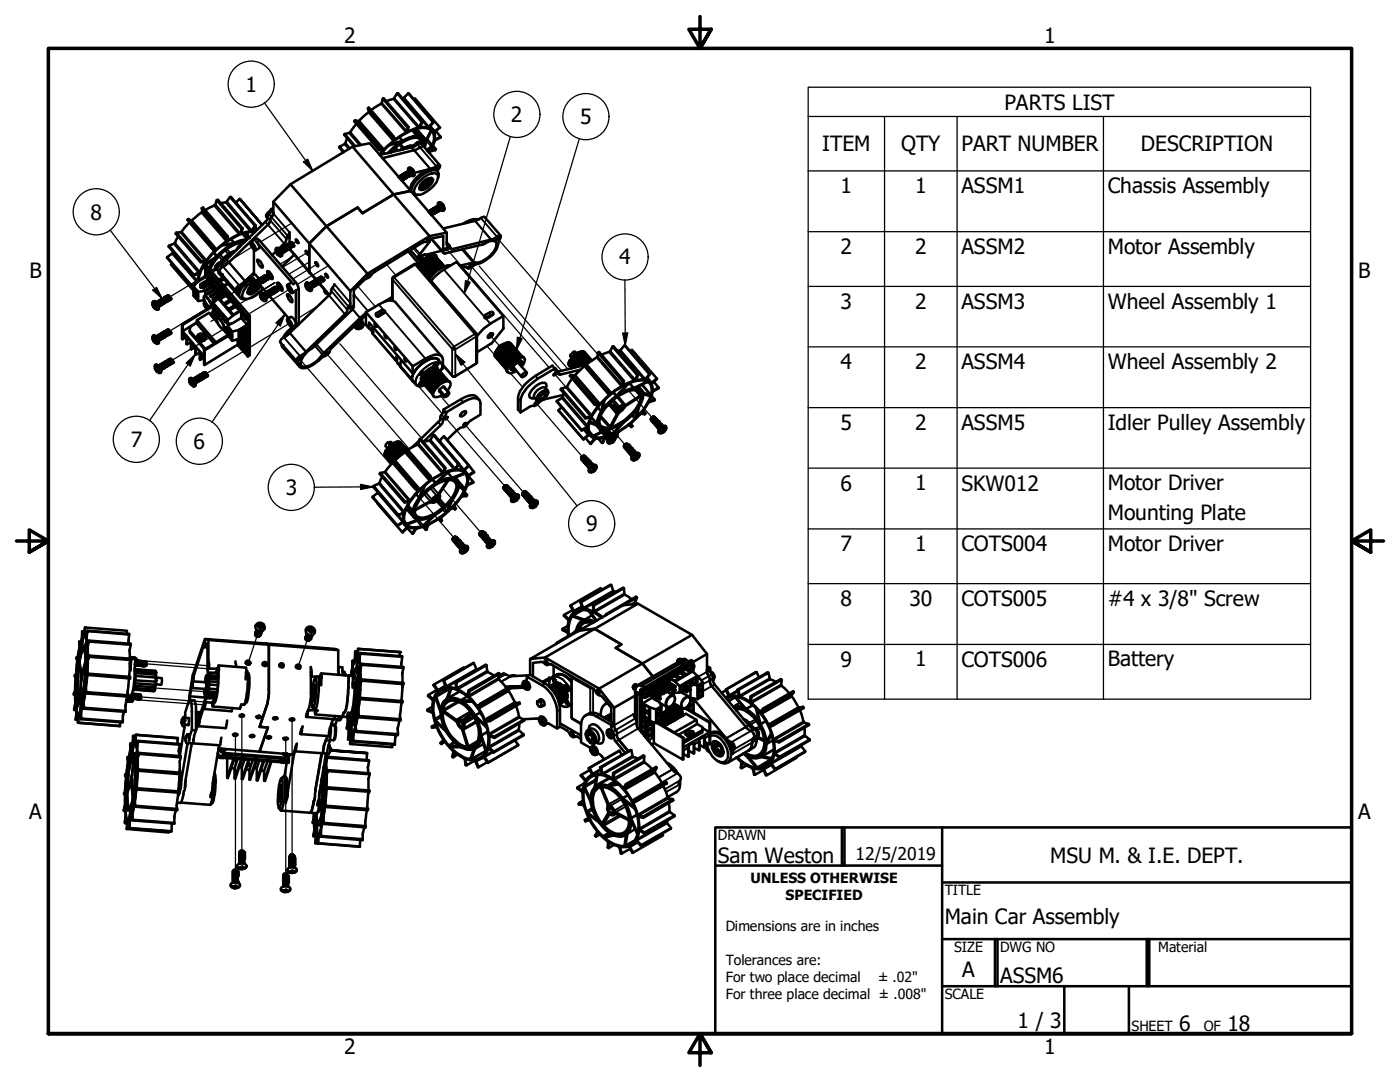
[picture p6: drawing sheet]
<svg xmlns="http://www.w3.org/2000/svg" width="279mm" height="216mm" viewBox="0 0 279 216" stroke-linecap="round" stroke-linejoin="round" font-family="sans-serif">
<defs><g id="words">
<g font-size="4.2">
<text x="68.7" y="8.6">2</text>
<text x="208.4" y="8.6">1</text>
<text x="49" y="18.4">1</text>
<text x="200.5" y="21.9">PARTS LIST</text>
<text x="102" y="24.4">2</text>
<text x="115.8" y="24.8">5</text>
<text x="164.1" y="30.2">ITEM</text>
<text x="179.8" y="30.2">QTY</text>
<text x="191.9" y="30.2">PART NUMBER</text>
<text x="227.7" y="30.2">DESCRIPTION</text>
<text x="167.8" y="38.5">1</text>
<text x="182.6" y="38.5">1</text>
<text x="191.9" y="38.5">ASSM1</text>
<text x="221.1" y="38.6">Chassis Assembly</text>
<text x="18" y="43.8">8</text>
<text x="123.6" y="52.8">4</text>
<text x="167.8" y="50.7">2</text>
<text x="182.6" y="50.7">2</text>
<text x="191.9" y="50.7">ASSM2</text>
<text x="221.1" y="50.7">Motor Assembly</text>
<text x="5.9" y="55.5">B</text>
<text x="271.1" y="55.5">B</text>
<text x="167.8" y="61.6">3</text>
<text x="182.6" y="61.6">2</text>
<text x="191.9" y="61.6">ASSM3</text>
<text x="221.1" y="61.7">Wheel Assembly 1</text>
<text x="167.8" y="73.7">4</text>
<text x="182.6" y="73.7">2</text>
<text x="191.9" y="73.7">ASSM4</text>
<text x="221.1" y="73.7">Wheel Assembly 2</text>
<text x="26.1" y="89.2">7</text>
<text x="38.6" y="89.6">6</text>
<text x="167.8" y="85.8">5</text>
<text x="182.6" y="85.8">2</text>
<text x="191.9" y="85.8">ASSM5</text>
<text x="221.1" y="85.9">Idler Pulley Assembly</text>
<text x="57" y="98.8">3</text>
<text x="167.8" y="97.9">6</text>
<text x="182.6" y="97.9">1</text>
<text x="191.9" y="97.9">SKW012</text>
<text x="221.1" y="97.9">Motor Driver</text>
<text x="117" y="106">9</text>
<text x="221.1" y="103.7">Mounting Plate</text>
<text x="167.8" y="110">7</text>
<text x="182.6" y="110">1</text>
<text x="191.9" y="110">COTS004</text>
<text x="221.1" y="110">Motor Driver</text>
<text x="167.8" y="120.9">8</text>
<text x="181.5" y="120.9">30</text>
<text x="191.9" y="120.9">COTS005</text>
<text x="221.1" y="121">#4 x 3/8&quot; Screw</text>
<text x="167.8" y="133">9</text>
<text x="182.6" y="133">1</text>
<text x="191.9" y="133">COTS006</text>
<text x="221.1" y="133">Battery</text>
<text x="5.8" y="163.4">A</text>
<text x="271" y="163.4">A</text>
<text x="143.3" y="172.1">Sam Weston</text>
<text x="209.6" y="172.1">MSU M. &amp; I.E. DEPT.</text>
<text x="188.5" y="184.4">Main Car Assembly</text>
<text x="192" y="194.9">A</text>
<text x="199.6" y="196.2">ASSM6</text>
<text x="203.1" y="205.1">1 / 3</text>
<text x="235.3" y="205.7">6</text>
<text x="245" y="205.7">18</text>
<text x="68.7" y="210.3">2</text>
<text x="208.4" y="210.3">1</text>
</g>
<text font-size="3.5" x="170.8" y="171.6">12/5/2019</text>
<g font-size="2.8">
<text x="143.3" y="167.6">DRAWN</text>
<text x="149.8" y="176.2">UNLESS OTHERWISE</text>
<text x="156.8" y="179.6">SPECIFIED</text>
<text x="188.5" y="178.6">TITLE</text>
<text x="144.8" y="185.9">Dimensions are in inches</text>
<text x="190.4" y="189.9">SIZE</text>
<text x="199.6" y="189.9">DWG NO</text>
<text x="231.1" y="190">Material</text>
<text x="144.8" y="192.5">Tolerances are:</text>
<text x="144.8" y="195.9">For two place decimal</text>
<text x="175.3" y="195.9">± .02&quot;</text>
<text x="144.8" y="199.3">For three place decimal ± .008&quot;</text>
<text x="188.5" y="199.3">SCALE</text>
<text x="225.8" y="205.7">SHEET</text>
<text x="240.2" y="205.7">OF</text>
</g>
</g></defs>
<!-- layer: Tweak Trail (ANSI) -->
<g fill="none" stroke="#000" stroke-width=".25">
<path d="M41.7 54.5l-7.8 4.7M49.9 56.4l-3.8 2.3M50.6 49.1l-8.4 5.1M50.6 55.9l-.2 .2M54.1 54.7l-.8 .5M54.8 56.5l-7 4.1M56.1 57l-.7 .5M58 57.6l-8.4 5.1M58 44.6l-6 3.7M58 51.4l-2.1 1.3M59.4 48.1l-.9 .5M61.4 50.4l-5 2.9"/>
<path d="M61.7 52.3l-4.1 2.4M63.4 52.6l-5 3.1M65.3 53.1l-6 3.7M65.3 54.9l-.8 .6M71.4 57.2l3.5 4M77.2 52.8l1.8 2.1M82.5 49.6l2 2.2M82.7 49.4l1.5 1.7M89 49.5l20.6 23.8M93.9 52.9l18.2 21.1M95.6 53.1l17.7 20.6M99.2 47.4l20.1 23.3"/>
<path d="M41.3 61.6l-7.4 4.4M43.2 63.4l-1.1 .7M49 63l-14.6 8.9M49 69.8l-7.8 4.7M58 64.4l-8.2 4.9M59.6 71.4l18.4 21.3M63.3 61.2l-3.7 2.2M65 70.4l16.7 19.2M67.8 68.6l16.3 18.8M69.8 61.2l18.5 21.3M87.9 79l1.8 2M97.2 69.1l1.6 1.8"/>
<path d="M97.7 66.7l2 2.3M101.9 74.5l2.4 2.8M110.6 74.5l9.4 10.8M125.5 78l4.6 5.3M83.9 99.5l6.7 7.8M88.4 97.5l7.5 8.7M88.9 83.3l11.8 13.7M92.6 84.5l11.9 13.7M106.9 80.3l9.3 10.8M119.9 83.1l4.8 5.6M26.5 139.6l14.4 1.1M27.2 131.8l14.4 1"/>
<path d="M28.1 139.1l14.4 1.1M29.2 132.5l14.4 1.1M30.9 137.3l9.6 .7M51.2 127.1l-1.8 5.6M61.3 127.8l-1.9 5.6M47 146.4v27.1M48.3 142.6v27.1M57 147.1v27.2M58.3 143.4v27.1"/>
</g>
<!-- layer: Visible (ANSI) -->
<g fill="none" stroke="#000" stroke-width=".51">
<path d="M76.4 19.7l.2-.1 4.9 5.7-.1 .9 2.2-.8 .6-1-5-5.8-.6 1.1-1.5 .5M79.2 18.6h.2l5 5.7-.6 1 1.7 .1 .9-1-4.9-5.8-1 1h-.2M81.5 18.6l5.1 5.8-.9 1 .7 .5 .2 .3h.2l1-.8-5-5.8-.2 .2M43.2 39.9h.3l5 5.7-.4 .9 2-.4 .8-1.1-5-5.7-.6 .9a1.28 1.28 0 0 1-1.2 .3M45.9 39.3h.2l5 5.7-.7 1.1 .6 .1M47.8 39.7l4.5 5.2-4.5-5.2-.7 .7M58 36.8l12.4-7.5 3.4-.7 8.2 9.5M67.8 29.3l-.1 .1 .8 1M68.8 26.7l-.1 .2 2 2.3M69.3 27.6l-.4 1-1.1 .7 .8 1M70.4 29.3l15.3 17.8 3.5-.7-7.2-8.3M70.9 24l.5 .2 .3-.1 1.8-1.7 .2-.2-.3-.5 5 5.7 .2 .5-2.1 2-.7-.2z"/>
<path d="M70.9 24l-.2 .2 4.9 5.7 .7 .2-.5 .8M71.1 24.7l-1.3 1.8-1 .2 2.1 2.5M73.4 21.7l.2-.2 4.9 5.7 .4 .6 2.3-1.4 .1-.9-4.9-5.8-.3 1-2.1 1.3M75.8 29.7l-.2 .2M78 28.7a14 14 0 0 1 4.4-2.7l.8 1-1.7 .5a9.3 9.3 0 0 1-3.5 1.2zM78.5 27.2l-.1 .2M79.5 35.2a.59 .59 0 0 1 .8 .7l-.5-.6M79.6 35.3l.1-.1 .4 .5 .1 .3a.79 .79 0 0 0-.6-.7zM79.7 35.5l.2 .3M79.7 35.4l.3 .4M79.8 35.3l.4 .6M79.8 35.2a.66 .66 0 0 1 .5 .7"/>
<path d="M79.9 35.2v-.1l.3 .1 .3 .6h-.2M79.9 35.2l.4 .6M79.9 35.2l.3 .2 .2 .2-.1 .2M79.9 35.1a.76 .76 0 0 1 .6 .7M80.1 35a.66 .66 0 0 1 .5 .8M80.1 35.1l.1-.1 .3 .2 .2 .4-.1 .2-.1-.1M80.1 35.1l.3 .1 .1 .4zM80.2 34.9a.55 .55 0 0 1 .6 .7l-.5-.6M80.3 35l.4 .6M80.3 34.9a.76 .76 0 0 1 .5 .7M80.4 34.9l.1-.2 .2 .2 .3 .6-.5-.6M80.5 34.9l.4 .7"/>
<path d="M80.5 34.7a.76 .76 0 0 1 .5 .8M80.5 35.6v.2M80.6 34.7a.58 .58 0 0 1 .6 .7M80.6 34.7h.1l.3 .2 .2 .5h-.2M80.6 34.8l.5 .5zM80.7 34.7l.2-.2 .4 .6v.2l-.5-.6M80.8 34.7l.4 .6M80.8 34.5h.1a.62 .62 0 0 1 .4 .8M80.9 34.5l.1-.1 .2 .1 .3 .7-.1-.1M81 34.6l.4 .5M81 34.4a.76 .76 0 0 1 .5 .8M81 35.3v.1"/>
<path d="M81.1 34.4l.3 .1 .3 .6-.5-.6 .4 .6M81.2 34.4a.82 .82 0 0 1 .5 .7M81.2 34.4l.2-.2 .3 .3 .2 .5-.2-.4-.4-.2M81.3 34.2a.76 .76 0 0 1 .6 .8M81.3 34.4l.4 .6M81.4 34.2a.55 .55 0 0 1 .6 .7l.4 .3 .3-.3M81.4 35.1v.1M81.5 34.1a.45 .45 0 0 1 .1-.6 .45 .45 0 0 1 .7 .2l.3 .5 .1 .6M81.5 34.3l.2 .1 .2 .4M81.5 34.1a.77 .77 0 0 1 .5 .8M81.5 34.1v.1M81.5 34.3l.4 .5"/>
<path d="M81.5 25.3l-.2 .2M81.6 34.1l.1-.1 .3 .3 .2 .4h-.2l.1-.1-.2-.4h-.2l.4 .6M81.7 34l.3 .3M81.9 34.8v.1M82 38.1l-3.5 .7-6.2 3.7-.9-1.1-6.2 3.7M82 38.1l-3.5 .7-6.2 3.7-.9-1.1-6.2 3.7-3.5 3.5M82.1 29.4l-6.3 1.5 1.9-1.9 2-.6-2.3 2.1M82.4 29.1l-1.2 .2-1.4 .7M82.6 38.9h.9M82.7 29.2a2.41 2.41 0 0 0-2.4 .6M82.7 34.5l3.2-.8a6.2 6.2 0 0 0-4 3.8l-.1 .4M82.9 25.8a3.5 3.5 0 0 1 3.1 .2l-1.1 2a1.47 1.47 0 0 0-1.3-1l-.8-1.1z"/>
<path d="M83.1 25.7l1.5 1.8M83.6 28.3l.4 .1 .1 .4M83.6 28.3a1.43 1.43 0 0 0-1 .8M83.8 36.1l.9-.8a2.35 2.35 0 0 1 2.5-.6 .98 .98 0 0 1 0 1.3 5.6 5.6 0 0 1-3.7 2.9 .83 .83 0 0 1-.8-.5 .83 .83 0 0 1 .1-.9zM84 36.8v.3l.3 .1M84.1 28.5l.3-.2a1.68 1.68 0 0 0-2.2-.7 9.2 9.2 0 0 0-4.2 2.8h.1M84.1 28.7l.4-.1v.5M84.3 36.4l1-.7a.65 .65 0 0 1 1.1 .2 2.45 2.45 0 0 1-2.6 1.9 .81 .81 0 0 1 .2-1zM84.3 36.8v.1M84.4 29.1l.2 .2a1.43 1.43 0 0 0-.2-1.7 1.43 1.43 0 0 0-1.7-.3 10.1 10.1 0 0 0-5.1 3.2M84.4 24.3l-.2 .1M84.5 36.3l.5-.3h.3a.89 .89 0 0 1-1 .9z"/>
<path d="M84.6 29.2l-.7-.6-1.7 .8M84.6 29.2l-.5 .1-1.4 .7-6.4 1.6M84.6 29.2l3.2 3.8M84.8 29.5l.2-1.1 1.1-2.2a2.43 2.43 0 0 1 0 3l-.9 .8M84.8 36.1l-.5 .6 .2 .3M85 35.9l.2-.1h.4a1.42 1.42 0 0 1-1.5 1.3l.1-.6M85.2 35.9l.1 .1a.88 .88 0 0 1-1 .9v-.1M85.3 35.7l.3 .1 .1 .3M85.3 30l.7-.6-.5 1M85.8 25.3l.6 .7M86.1 35.5a2.4 2.4 0 0 1-2.4 2.1M86.2 35.6a2.55 2.55 0 0 1-2.5 2.1"/>
<path d="M86.4 24.4h.2M86.9 33.5l.3-.2h.2v.2l-.3 .3-.2-.1zM87 29.8l-.1 .2-1 .2-.2 .3M87.3 34.2l.5-1v-.2a1.02 1.02 0 0 0-1.1 .4l-.8 .3a1.15 1.15 0 0 1 1.5 .5M87.4 35.5a1.07 1.07 0 0 0-.4-1.5 5.2 5.2 0 0 0-4.3 2.4l-.5 1-.2 .8M87.8 25.4l-1.1 1.1 .1 1.3 1.1-.5-.9-1.1M87.9 27.3v.1l-1.1 .7-.8 1.9 1-.2-.6-.7M31.8 59.9a.66 .66 0 0 1 .6 .8M31.9 59.9l.1-.1 .3 .1 .3 .7-.2-.1M32 59.9l.4 .6M32 59.8a.76 .76 0 0 1 .6 .8M32.1 59.8h.2l.3 .2 .2 .5h-.2"/>
<path d="M32.1 59.8a.65 .65 0 0 1 .7 .7M32.2 59.9l.2 .1 .2 .4zM32.3 59.8l.1-.2 .4 .3 .1 .5-.5-.6 .4 .6M32.3 59.6a.76 .76 0 0 1 .6 .8M32.4 59.6l.1-.1 .3 .1 .3 .7-.1-.1M32.5 59.6l.5 .6M32.5 59.5a.76 .76 0 0 1 .6 .8M32.6 59.7l.4 .5M32.6 59.5l.2-.1 .3 .3 .2 .5-.6-.6 .3 .2 .1 .4M32.7 59.4a.82 .82 0 0 1 .6 .8M32.8 59.4l.2-.1 .3 .3 .1 .5-.5-.7 .4 .7M32.8 59.3a.76 .76 0 0 1 .6 .8"/>
<path d="M33 59.3v-.1l.5 .3 .1 .4h-.1M33 59.4l.3 .1 .2 .4M33 59.2a.76 .76 0 0 1 .6 .7M33.1 59.4l.4 .5M33.1 59.2a.65 .65 0 0 1 .6 .7l-.3-.6-.2-.1 .5 .7M33.2 59.1a.66 .66 0 0 1 .6 .8M33.3 51.3l5 5.9 .7-.5M33.3 59.1v-.1l.4 .1 .3 .7-.6-.6M33.3 59h.1a.68 .68 0 0 1 .5 .8M33.4 59.1l.3 .3 .1 .4M33.5 59.9v.1M33.5 59h.2l.3 .6"/>
<path d="M33.5 59.1l.3 .1 .2 .4M33.6 59l.2 .1 .2 .5M33.6 59.1l.4 .5M33.7 49v.2l4.9 5.8 1.1-.4-.3 1.6M34 59.6v.1M34.4 52.6l-.3 .2 4.5 5.2M34.5 50.2v.2l-.1 .2-1.1 .7 5 5.7 1-.6M35.2 46.4l-.1 .2 4.9 5.7h.9l-1.1 2.1-1.1 .4-5-5.8 1.1-.4 .8-1.4M37.6 43.7l-.2 .2 5 5.8 .5 .3-1.9 2.1h-.8l-5-5.7 1.1-.2 1.5-1.8M37.6 43.7l.6 .3 2-1.6 .2-.2-.1-.7 4.9 5.8 .1 .8-2.1 1.6-.2 .1-.5-.3zM38.3 57v.2M38.6 57.2v1.8l1 1.1 1.2-.2"/>
<path d="M38.6 57.2l1 1 1.4-.2M38.7 58.1l.8 1zM38.7 54.8l-.1 .2M38.7 57.8l.2-.1 .5 .6-.1 .4zM38.7 58.2h.1M38.8 58.5l.6 .7v.3l-.5-.4zM39.6 58.2v1.9M40 56.7l1.6-.9 .1 .1v.1l-1.6 1zM40 57.2l1.6-1 .1 .1v.2l-1.6 .9zM40 56.7l.1 .1M40 57.2l.1 .1M40.2 52.1l-.2 .2"/>
<path d="M40.3 41.5l.2-.1 5 5.8v.6l2.4-1.3 .4-.8-5.1-5.8-.2 .9-.3 .2-1.7 .9M40.4 57.3l1.7-1 .1 .2v.1l-1.6 .9zM40.4 57.3l.2 .1M40.7 59.9v.3l.8 .9M41 57.9l1.6-1 .1 .3-1.6 .9zM41 55.3v-1.9l8.5 9.8v7.9M41 53.4l.3-.3 8.5 9.9v7.9l-.3 .2M41 55l-.4 .5M41 55.2l-.1 .2M41 57.9l.1 .1M41 58v.9M41.3 54.2l.5 .5-.1 .4-.4-.5z"/>
<path d="M41.4 55.9v-.5l2.4 2.7 .6 1M41.4 56.1l.1 .2M41.4 55.4l.8-.3 .4 .5M41.4 55.6l-.3-.4-1.7 1.1-.8 .9M41.5 58.5l1.6-1 .1 .2-1.6 1zM41.5 58.5l.1 .1M41.5 58.6l-.7 .5a1.29 1.29 0 0 0 .4 1.5 .84 .84 0 0 0 1.3 .5l-6.1 3.7v1.3M41.6 56.5l.1 .1M41.7 53.5l1.1-1.8-2.2 1.4a5.1 5.1 0 0 0-.9 3M41.7 55.9l-1.6 .9v.2M41.7 56.3l-1.6 1.1M41.9 56.8l.3 .4"/>
<path d="M42 59.1l1.6-1.1 .1 .2v.1l-1.6 .9zM42 59.1l.1 .1M42.2 50.9l1.9-1.8 2.1-.3-1.3 .9-1.5 1.4-2.7 1.9zM42.2 55.1l-.7 .4M42.2 56.5l-1.6 .9v.1M42.3 56.4l.7-.4 .1 .2-.7 .4M42.4 57.3l.3 .4M42.5 59.6l1.6-1 .1 .1v.2l-1.7 .9zM42.5 55.4l-.7 .4M42.5 59.6v.2M42.5 49.5l-.1 .2M42.6 57.7v.1"/>
<path d="M42.7 55.6l-.8 .4M42.7 57l-1.6 1.1M42.9 57.9l.3 .4M43 56l-.3-.4-.7 .5M43 53.1l.1 .5M43.1 56.2l1.1 1.1 .8 1 .1 .4M43.1 53.6l.3 .2M43.1 53.6l-.9 .5M43.2 57.6l-1.6 1.1M43.2 53.7l-.9 .5M43.2 56.2l-.7 .4M43.4 58.5l.3 .4"/>
<path d="M43.4 59.7l-.9 .5v.1M43.5 54l.2 .5 .7 .9M43.5 56.6l-.7 .4M43.6 59.6l-1.1 .9v.8l3 3.4M43.6 56.8l-.7 .4M43.6 55.8l.9-.3-.2-.4v-.3l.1 .6 3.5 4M43.7 58.2l-1.6 1M43.7 56.8l-.7 .4M43.8 59.6l1.3-.9 .9 1.1-1.4 .8zM43.9 59.1v.1M43.9 53.7l-.1 .3v.3M43.9 57.2l-.6 .3"/>
<path d="M44 52.3h.4M44 52.3a1.43 1.43 0 0 0-1 .9M44.1 57.3l-.7 .4M44.2 58.7l-1.7 1.1M44.2 59.2l-.1-.1-1.6 1v.2l.5-.3M44.2 57.3l-.7 .5M44.3 52.2l.1 .2M44.4 57.7l-.6 .4M44.6 57.9l-.7 .5M44.6 55.6l-.8 .3M44.6 57.9l-.6 .5M44.8 55.8l-.9 .3"/>
<path d="M45 58.3l-.7 .4M45.1 58.5l-.7 .4M45.1 51.8l-1.7 1.3-.2 .4 .6 .7M45.1 58.7v.3l-1.2 .7M45.1 59l.7 .8M45.5 56.6l-.9 .4M45.5 47.2l-.3 .1M45.5 56.6l-.7 .5M46.1 59.9v.2l-1.2 .7M46.9 50.2l-1.4 .8-1.4 1.3M47.1 50l-.9 .3-.9 .6-1.2 1.2M47.2 49.8l.9-1.3a8.9 8.9 0 0 0-6.1 5.3"/>
<path d="M47.2 57.3l1.7-1.2-.8 .9-.6 1.5-.1-.2-.4-.3zM47.6 57.3h.3l-.1 .3-.5 .1zM48.5 45.6l-.2 .1M48.8 48.3h-.3l-.2 .2-.6 .9M49.1 48a9.2 9.2 0 0 0-5.7 3.2l-1.4 1.8-.2 .7M49.4 47.7l-.4-1.2a12.6 12.6 0 0 0-4.4 2.2l.1 .1a6.9 6.9 0 0 0 3.2-.8l1.4-.2M49.7 57.6v.3l.3 .1M49.9 56.4l.2-.3a1.52 1.52 0 0 1 1.1 1.5l-.3 .2-.2-.1-.8 .3-.2-.2 .1-.5M49.9 56.5a3.2 3.2 0 0 0-1.5 2.8 1.08 1.08 0 0 0 1.3 .3 4.7 4.7 0 0 0 2.8-2.1M49.9 56.4l.3 .9-.2-.1v-.5v.2l.2-.1 .3 .7-.3-.1v-.1l.1-.1M50 57.5l.1 .2 .4-.1M50 48.4l.1-.1a1.68 1.68 0 0 1 .9 1.7 1.93 1.93 0 0 1-1-1.6z"/>
<path d="M50 55.2l.8-.5 .2 .1 .6 .9a.76 .76 0 0 1 .6 .8M50 48.3l1.2-.7 .6 .3 7.3 8.5 .4 .8 .1 .4v6.8v.2l-1.2 .7M50 55.7l-.9 .8a2.87 2.87 0 0 0-1.2 2.9 1.29 1.29 0 0 0 1.3 .3M50.1 57.2l-.1 .5h.5M50.2 56.1l-.2-.9a1.23 1.23 0 0 1 .9 .9 .76 .76 0 0 1 .6 .8M50.2 56.8l-.2 .1M50.2 57.4l.5 .4M50.3 48.8l.2 .1 .2 .6-.2-.2zM50.4 57.3h-.1M50.5 56.2l-.2-.6 .2 .2 .2 .5a.66 .66 0 0 1 .6 .7M50.6 56.3h.1a.55 .55 0 0 1 .6 .7h-.1M50.7 54.4l-1.7 1.7 1-.9"/>
<path d="M50.7 49.8v5M50.8 46.4l-.9-.1-.6 .1 .4 1.1M50.8 56.4l.3 .1 .1 .4-.1-.3zM50.9 56.2a.55 .55 0 0 1 .5 .7l-.4-.6M50.9 45h.2M50.9 56.3l.5 .6M51 50l.8-.5-.1-.5-.5-.7 7.3 8.4-.5-.2-.7 .3M51.1 57.7l-1.3 .7h-.4M51.1 56.1v-.1l.3 .1 .3 .7-.1-.1M51.1 56.2l.3 .1 .2 .4M51.1 56.1l.5 .6M51.1 57.1a.62 .62 0 0 0-.4-.8l.4 .4 .1 .4"/>
<path d="M51.1 56a.76 .76 0 0 1 .6 .8M51.2 56.9v.1M51.2 56l.2-.1 .3 .3 .2 .5-.2-.1 1.4 1.7M51.2 55.9a.65 .65 0 0 1 .7 .8M51.3 56.1l.5 .5zM51.3 57l-.1 .2M51.4 51.8a1.41 1.41 0 0 1 1 1.6 1.63 1.63 0 0 1-1-1.6zM51.4 55.9l.2-.1 .3 .3 .1 .5-.5-.7 .4 .7M51.4 55.8a.76 .76 0 0 1 .6 .8M51.6 55.8v-.1l.3 .1 .3 .7-.1-.1M51.6 56.7v.1M51.6 55.9l.5 .5"/>
<path d="M51.7 55.9l.4 .5M51.7 56.6v.1M51.8 56.7l-.6 .9M51.8 55.7l.3 .1 .3 .6-.1-.1M51.8 56.8a2.81 2.81 0 0 1-2.4 1.6M51.8 55.6a.82 .82 0 0 1 .6 .8M51.9 58.7l.3-.3a1.55 1.55 0 0 1 .9 1.6h-.6l-.3-.3 .2-.1M51.9 58.7l.2 .8-.2-.5 .2 .2v-.1l.2 .1v.3l.2 .3-.3-.1-.1-.1 .2-.1M51.9 55.6l.2-.1 .3 .3 .1 .5-.2-.4-.3-.2M51.9 55.5a.76 .76 0 0 1 .6 .8M52 55.6l.4 .7M52 57a2.64 2.64 0 0 1-2.3 1.7l-.2-.2a.89 .89 0 0 1 .3-1l.2-.3"/>
<path d="M52 59.1l-.1 .1M52.1 55.5a.49 .49 0 0 1 .5 .6M52.1 56.4v.1M52.1 55.6l.3 .1 .2 .4M52.1 55.4a.76 .76 0 0 1 .6 .7M52.2 55.6l.4 .5M52.2 56.3h.1M52.2 59.1l-.1 .1M52.3 55.4a.65 .65 0 0 1 .5 .7l-.3-.6-.2-.1 .5 .7M52.3 56.3l-.3-.5h-.2l.3 .2 .2 .4M52.3 55.3a.66 .66 0 0 1 .6 .8M52.5 55.3v-.1l.3 .1 .3 .6h-.2"/>
<path d="M52.5 55.2h.1a.62 .62 0 0 1 .4 .7M52.5 55.4l.3 .1 .1 .4M52.5 55.3l.4 .6M52.6 55.2l.2-.1 .3 .3 .1 .5-.1-.1M52.6 56.1v.1M52.6 55.2l.3 .2 .2 .4M52.6 55.1a.77 .77 0 0 1 .6 .8M52.7 55.2l.4 .6M52.7 58.6l.3 .1 .3 .5-.1 .1M52.8 55.1h.3l.3 .7-.6-.7 .5 .7M52.8 58.7h.2l.2 .6zM52.8 58.5a.66 .66 0 0 1 .5 .8"/>
<path d="M52.8 55h.1a.71 .71 0 0 1 .5 .8M52.9 58.5l.1-.1 .3 .3 .2 .5-.3-.5-.2-.1M52.9 58.4h.1a.62 .62 0 0 1 .5 .8M52.9 55.9h.1M53 55a.45 .45 0 0 1 .4 .6M53 58.5l.3 .7M53 54.9l.3 .2 .2 .5M53 55.1l.3 .1 .1 .4M53 55l.4 .6M53 58.4h.2l.3 .2 .2 .5h-.2M53.1 58.5l.2 .1 .2 .4M53.1 59.4a.62 .62 0 0 0-.5-.8l.5 .5v.3"/>
<path d="M53.1 58.4v-.1a.77 .77 0 0 1 .6 .8M53.1 55.8v.1M53.1 42.9v.2l.4 .4M53.1 58.5l.4 .5M53.2 58.3l.3 .1 .3 .6-.5-.6 4.3 5.1M53.3 58.2a.66 .66 0 0 1 .5 .8M53.3 54.1a1.55 1.55 0 0 1 1.1 1.6 1.93 1.93 0 0 1-1.1-1.6zM53.4 58.2v-.1l.3 .1 .3 .7-.2-.1M53.4 58.1a.76 .76 0 0 1 .6 .8M53.4 55.6l.1 .1M53.5 58.3l.2 .1 .1 .4M53.5 58.2l.3 .6"/>
<path d="M53.5 58.1l.2-.1 .3 .3 .2 .5-.2-.1M53.5 59v.1M53.6 54.2l.2 .7 .6 .6M53.6 58.2l.2 .1 .2 .4M53.6 58a.77 .77 0 0 1 .6 .8M53.7 58.2l.3 .2v.3M53.7 58l.1-.1 .2 .1 .4 .7-.6-.7M53.8 58l.4 .7M53.8 57.9a.76 .76 0 0 1 .6 .8M53.8 54.4v.1l.6 .7M53.8 58.8v.1M53.9 57.9l.1-.1 .2 .1 .3 .6h-.1"/>
<path d="M54 58l.2 .1 .2 .4M54 57.9l.4 .6M54 57.8l.5 .4v.3M54 41.8l.5 .6v.2M54 57.8l.2-.1 .3 .3 .2 .4v.1l-.2-.1M54 58.7v.1M54.1 42l-.6 .4-.3 .5M54.1 43.4l-.4 1.2M54.1 57.7a.66 .66 0 0 1 .6 .8M54.2 57.8l.3 .3v.3zM54.2 57.7l.1-.1 .2 .1 .4 .7-.5-.7M54.3 57.7l.4 .7"/>
<path d="M54.3 57.6a.76 .76 0 0 1 .6 .8M54.4 58.5v.1M54.4 57.6l.1-.1 .2 .1 .4 .6h-.2M54.5 57.7l.2 .1 .2 .4zM54.5 57.5a.76 .76 0 0 1 .6 .7M54.5 41.5l-.5 .3a.85 .85 0 0 1-.3 .9 .67 .67 0 0 0-.2 .9l-.3 .4-8 7.8M54.5 42.6l-.2 .6M54.5 42.6l-.6 1.2-.2 .8-8 7.8-1.4 .9-.5 .7v.2l3.2 3.8M54.5 40.3v2.3M54.5 58.4v.1M54.6 57.5l.1-.1 .5 .5-.1 .3-.1-.4-.3-.3 .3 .3 .1 .4M54.6 57.4a.66 .66 0 0 1 .6 .8"/>
<path d="M54.7 57.4l.2-.1 .3 .3 .2 .4-.5-.5M54.8 57.4l.4 .6M54.8 57.3h.1a.71 .71 0 0 1 .5 .7M54.9 58.2v.1M54.9 57.3h.2l.3 .5M55 57.3l.3 .2 .1 .3zM55 49.8l.2-.3a1.36 1.36 0 0 1 1.1 1.5l-.5 .1M55.1 57.3l.3 .2v.3M55.1 50.2l-.8 .7M55.1 50.2h.1M55.1 49.8l.2 .8M55.4 56.5v-.1a1.56 1.56 0 0 1 .9 1.6 1.71 1.71 0 0 1-.9-1.5z"/>
<path d="M55.4 50.2l-.2 .1M55.4 50.7l.5 .4M55.4 50.5l-.1 .2 .3 .2-.2-.7-.2 .1-.1-.2 .2 .6M55.4 57.8v.2M55.5 50.7h-.1M55.6 56.5l.3 .7 .5 .6M55.8 56.7l.5 .8M55.9 49.7v-.1l.4 .3 .2 .4h-.2M55.9 49.6h.1a.62 .62 0 0 1 .5 .8M55.9 49.8l.4 .3v.2zM56 49.6l.2-.1 .3 .3 .1 .5-.5-.6M56.1 49.7l.4 .6"/>
<path d="M56.1 49.5a.66 .66 0 0 1 .5 .8M56.2 49.5l.1-.1 .2 .1 .3 .7-.1-.1M56.3 49.6l.2 .1 .2 .4M56.3 49.5l.4 .7M56.3 50.5l-.2-.5-.3-.3 .4 .3 .1 .5M56.3 49.4a.76 .76 0 0 1 .5 .8M56.3 50.3v.1M56.4 49.4v-.1a.65 .65 0 0 1 .6 .7h-.2M56.4 49.3h.1a.71 .71 0 0 1 .5 .8M56.5 49.5l.2 .1 .1 .4v-.3zM56.5 49.3a.55 .55 0 0 1 .6 .7l-.5-.7M56.6 49.3l.4 .7"/>
<path d="M56.6 49.2a.66 .66 0 0 1 .5 .8M56.6 50.1h.1M56.7 49.2l.1-.1 .2 .1 .3 .6h-.1M56.8 49.3l.2 .1 .2 .4M56.8 49.2l.4 .6M56.8 49.1a.76 .76 0 0 1 .5 .7M56.8 50v.1M56.9 49.1l.1-.1 .3 .3 .2 .5-.2-.1M56.9 49a.65 .65 0 0 1 .6 .8M57 49.1l.2 .2 .2 .4zM57 49l.2-.1 .3 .3 .2 .5-.6-.7 .4 .7M57.1 48.9h.1a.62 .62 0 0 1 .5 .8"/>
<path d="M57.2 48.9l.1-.1 .2 .1 .3 .6M57.2 49.8h.1M57.3 48.9l.4 .6M57.3 48.8a.76 .76 0 0 1 .5 .7M57.3 58.7h.2a1.77 1.77 0 0 1 .8 1.6 1.71 1.71 0 0 1-1-1.6zM57.3 56.9l.1-.1a1.68 1.68 0 0 1 .9 1.7 1.71 1.71 0 0 1-1-1.6zM57.3 49l.4 .5M57.3 49.7v.1M57.4 48.8l.1-.1 .3 .3 .2 .5-.5-.7 .3 .3 .1 .4M57.5 48.7a.82 .82 0 0 1 .5 .8M57.6 48.7l.1-.1 .3 .3 .2 .4-.5-.6 .3 .6M57.6 48.6a.76 .76 0 0 1 .6 .7"/>
<path d="M57.7 57.3l.3 .7-.2-.2zM57.7 48.6l.1-.1 .4 .3 .2 .4-.2-.1M57.7 49.5h.1M57.7 49.5v.1M57.8 48.6l.2 .2 .2 .3M57.8 47l-.3 .4h.3M57.8 49.5v.2l4 4.8M57.8 48.6l.4 .5M57.9 48.5h.3l.3 .6-.5-.6 .4 .6M58 48.4a.71 .71 0 0 1 .5 .7M58.1 48.4a.45 .45 0 0 1 .4 .6v-.2l-.3-.3M58.2 48.3l.3 .3 .1 .4"/>
<path d="M58.2 48.4l.3 .3v.3M58.2 49.1v.2M58.4 58.5l.7-.6v6.8a1.57 1.57 0 0 0-1.1-1.5l-.7 .4M58.4 49.2a.76 .76 0 0 0-.6-.7v-2.1l-.1 .1a3.1 3.1 0 0 0-.7 1.8l-1.3 1.3M58.7 50.8l-2.4 2.4M59.1 47.8l.3 .3 .1 .4-.4-.3zM61 56.7l.2-.3a1.24 1.24 0 0 1 1 1.6h-.4l-.5-.3 .2-.1M61 50.1l.1-.1 .3 .4 .1 .5-.4-.4zM61 56.7l.2 .8M61 57.2h.1M61.3 57.2h-.1M61.4 57.5l-.2 .1 .4 .2-.3-.3 .1-.3-.2-.2v.2l-.2-.2 .2 .6"/>
<path d="M61.7 56.6a.73 .73 0 0 1 .5 .8l-.1-.5-.3-.3v-.1l.5 .3 .1 .5-.5-.6M61.7 48.6v5.5l.1 .4M61.8 56.6l.5 .7M61.8 54.5l1.3 1.3a.65 .65 0 0 1 .5 .7M61.8 56.5a.76 .76 0 0 1 .6 .8M62 56.5a.55 .55 0 0 1 .5 .7M62 56.5v-.1a.76 .76 0 0 1 .6 .8M62.2 56.4l.3 .1 .2 .3v.3l-.2-.4-.3-.2 .3 .3 .1 .3M62.2 56.3a.66 .66 0 0 1 .5 .8M62.3 56.3l.2-.1 .3 .3 .1 .5-.1-.1M62.4 56.3l.4 .6M62.4 56.2a.76 .76 0 0 1 .5 .8"/>
<path d="M62.4 56.4l.4 .5M62.5 57.1l-.2-.4-.3-.1 .4 .2 .1 .4M62.5 56.2l.2-.1 .2 .3 .2 .5-.1-.1M62.5 56.3l.3 .1 .2 .4zM62.5 56.1a.77 .77 0 0 1 .6 .8M62.7 56.1h.3l.2 .4 .1 .3-.6-.7 .4 .4v.3M62.7 56a.65 .65 0 0 1 .6 .8M62.8 56l.2-.1 .3 .3 .2 .4h-.2M62.8 56.9v.1M62.9 55.9h.1a.62 .62 0 0 1 .4 .7M62.9 56.1l.3 .2 .1 .3M62.9 56l.4 .6"/>
<path d="M62.9 52.4l.3 .1 .3 .6-.3-.1zM63 55.9l.2-.1 .2 .3 .2 .5-.1-.1M63 56.8v.1M63.1 55.9l.4 .6M63.2 55.8v-.1l.3 .1 .3 .6-.1 .1M63.2 55.8l.4 .3 .1 .4zM63.2 55.7a.76 .76 0 0 1 .6 .8M63.3 56.6v.1M63.4 55.7v-.1l.4 .3 .2 .4h-.2M63.4 55.6h.1a.62 .62 0 0 1 .4 .7M63.4 55.8l.3 .1 .1 .4zM63.5 55.6l.2-.1 .3 .3 .1 .5-.5-.7"/>
<path d="M63.5 56.5v.1M63.6 55.6l.3 .3 .1 .4M63.6 55.5a.66 .66 0 0 1 .5 .8M63.6 56.5v.1M63.6 56.5l2.1 2.4M63.7 55.5l.1-.1 .2 .1 .3 .6-.5-.5M63.8 55.5l.4 .6M63.8 55.4a.76 .76 0 0 1 .5 .7M63.8 56.3v.1M63.9 55.4v-.1a.78 .78 0 0 1 .6 .7h-.2M63.9 55.3a.57 .57 0 0 1 .6 .7M63.9 55.4l.3 .2 .2 .3z"/>
<path d="M64.1 55.2a.52 .52 0 0 1 .4 .7v-.2l-.4-.4M64.1 55.3l.4 .6M64.1 55.2l.5 .6M64.3 55.9v.2M64.7 57.8v.3a.97 .97 0 0 0 .8 .6M65 54.6l.5 .6v.2l-.4-.3zM65.2 45.1l8.1 9.5-3.4 3.5-8.2-9.5M65.2 45.1l-7.2-8.3-3.5 3.5 7.2 8.3M65.2 45.1l-3.5 3.5M66.7 56.7l-.7 1.1v.6l-.3 .5-7.9 7.5M69.9 58.1v2.5l-.6 1v.3l-.2 .5-8.4 8.1-1.1 .7-.4 .5-.1 .4a.71 .71 0 0 1 .6 .9 1.35 1.35 0 0 0 2 .2l1-.6 1.9-1.5a1.88 1.88 0 0 0 1.4-1.4l6.1-5.9M70.8 59l-.2 .1"/>
<path d="M73.3 54.9l.4-.2 .2 .1-.6 .4zM77.9 59.9h.4zM78.3 59.8h-.2h.2M78.3 55.6v4.4M78.3 59.7l-.4 .2M78.3 59.2l-1.6 1M81.5 50.2l2.2 2.6M81.9 49.9l2.1 2.4-.8-.9M83.2 52.8l11.9 13.8M83.2 52.8l-.5-.1-4.2 2.5-.2 .4M83.9 53.2l-.1 .2M84.1 52.8l-.3 .3 2.1 2.3"/>
<path d="M84.3 51l-1.1 .4M84.5 52.3l-.4 .3 2 2.5M84.9 50.9l-.2-.1-.8 .5v.5l.3 .3M84.9 50.9l.3 .3M85.1 51.7l.4-.5 2.1 2.5M85.5 47.5h.4l-.6 .5-.1-.2zM85.5 42.2a.76 .76 0 0 1 .6 .7 .66 .66 0 0 0-.6-.7M85.6 42.4l.4 .3M85.6 48.1l.1 .2-2.5 3.1M85.7 51.4l.3-.3 2.1 2.3M85.7 42.4l.2 .2M85.7 42.2h.3l.3 .7-.2-.1"/>
<path d="M85.7 42.2l.3 .2 .2 .3zM85.7 42.1v-.1a.77 .77 0 0 1 .6 .9M85.7 48v.3M85.7 47.1l-12.4 7.5M85.9 42h.1l.4 .5 .1 .2h-.1l-.2-.3-.3-.3 .4 .6M85.9 42a.76 .76 0 0 1 .5 .7M86 42l.2-.2 .3 .4 .1 .4-.1-.1M86 56.1l.9-1a18.1 18.1 0 0 1 4.2-2.8l9.4 10.8M86 42l.5 .5M86 41.8a.76 .76 0 0 1 .6 .8M86.1 42l.4 .5M86.1 42.7l.1 .2"/>
<path d="M86.1 47.7l2.4 2.8M86.2 51.2l.3-.2 2 2.3M86.2 41.8h.2l.2 .2 .2 .5h-.1M86.2 41.8a.66 .66 0 0 1 .6 .7M86.4 41.8v-.1l.3 .1 .3 .6-.6-.6 .3 .3 .1 .3M86.4 41.7a.65 .65 0 0 1 .6 .7M86.5 41.7l.1-.2 .4 .3 .1 .5-.1-.1M86.5 42.5v.2M86.6 41.7l.2 .1 .2 .4M86.6 41.5h.1a.62 .62 0 0 1 .4 .8M86.6 51.1h.2l1.8 2-1.7-1.9M86.6 41.7l.3 .3 .1 .2"/>
<path d="M86.7 42.4l-.3-.4-.2-.1 .4 .3 .1 .3M86.7 41.5l.3 .1 .3 .6-.5-.6M86.7 41.6l.4 .2 .1 .4M86.7 41.5a.66 .66 0 0 1 .6 .7M86.9 41.5v-.2l.3 .2 .3 .5-.1 .1M86.9 41.5l.3 .2 .2 .4zM86.9 41.3l.3 .2 .3 .6M87 42.2v.2M87.1 51.1a1.12 1.12 0 0 0-1.8 .1l-1.2 .9-.5 1.1M87.1 41.3l.1-.1a.62 .62 0 0 1 .4 .8M87.1 41.3v-.1l.4 .3 .2 .4h-.2M87.1 51.4v-.3l-.4-.2a4 4 0 0 0-3.1 2.4"/>
<path d="M87.1 41.4l.4 .3v.2zM87.2 54l-2.2-2.4-.1 .1v.2l-.5 .3 2.2 2.4M87.2 41.2l.3 .1 .3 .6-.5-.6M87.2 41.3l.5 .6M87.2 41.1a.66 .66 0 0 1 .6 .8M87.4 41.1v-.1l.3 .1 .3 .7-.2-.1M87.4 41.1l.4 .6M87.4 41.2l.3 .1 .2 .4M87.5 41.9v.1M87.6 41l.1-.1 .3 .3M87.6 41h.1l.3 .2 .1 .3-.1 .2M87.6 41.1l.3 .1 .1 .4-.1-.3z"/>
<path d="M87.8 41.7h.1M87.8 41.7l.1 .1M87.9 40.4a.42 .42 0 0 0-.5 .3 .42 .42 0 0 0 .4 .5l.2 .6M87.9 41.7a.43 .43 0 0 0 .7 .3l.1-.3M87.9 40.4l.5 .4M88 41.6v.1M88.1 50l-3.2 .9M88.3 40.8l.2 .1M88.5 45.6l6.3-1.5 1.8-.9 3.3 3.9M88.5 40.9l.2 .8M89 49.5l.5-.1-.3 .4-.3 .1zM89.2 46.4v2.4v.2l.6 .1v.4l.2 .2 8-1.9 .8-.3a.9 .9 0 0 1 1.1-.4l-.3 .8a6 6 0 0 1-4.8 4.9l-.8 .6a.63 .63 0 0 1-.9-.1l-1 .2"/>
<path d="M89.2 48.4l.6 .7M89.9 53a4.8 4.8 0 0 0-3.6 1.9l-.6 .8M91.8 53l2.6-.6a4.6 4.6 0 0 0 4.6-3.1 .78 .78 0 0 0 0-1 .78 .78 0 0 0-.9-.2l-1.7 .7-7.7 1.8-.2-.3v-3.2l-2.1 .5-1.1 .7-1 .2-9.8 5.9a3.5 3.5 0 0 1-1.7 1.4l-2.2 2.1v3.4l-.2 .4-7.7 7.5a5.4 5.4 0 0 0-2.7 3.4 .76 .76 0 0 0 .5 .6 .76 .76 0 0 0 .8-.1 6.2 6.2 0 0 0 3.3-2.7l8.4-7.9M93.1 53.3l.2 .2M94 52.8h.2v.2l-.5 .3v-.3zM95 43.8l-1.2 .1-1.3 .7M95.5 43.8h-1.1l-1.4 .7M99.1 47.6l.4-.3 .1 .1-.4 .5h-.1zM30.4 60.4l.4-.3a1.42 1.42 0 0 1 .8 1.6l-.4 .1-.4-.4M30.4 67.2l.3-.3a1.24 1.24 0 0 1 .9 1.6l-.4 .1M30.4 60.4l.2 .8-.1-.5 .1 .3 .1-.2h.1v.4l.3 .3-.4-.2 .2-.1M30.4 67.2l.3 .9"/>
<path d="M30.5 67.7h.1M30.5 60.8v.1M30.8 68.2l.4 .4M30.8 60.8l-.2 .2M30.8 67.7l-.2 .1M30.9 73.1l.2-.3a1.24 1.24 0 0 1 1 1.6h-.4M30.9 68l-.2 .1 .4 .2-.3-.3 .1-.2-.2-.2-.1 .2-.1-.2 .2 .5M30.9 61.3l-.1 .1M30.9 73.5h.1M30.9 68.1l-.1 .1M30.9 73.1l.3 .8M31.2 60.3l.4 .4 .1 .4-.5-.8a.55 .55 0 0 1 .6 .7l-.4-.6"/>
<path d="M31.2 67.1a.73 .73 0 0 1 .5 .8l-.1-.5-.4-.2 .1-.1 .4 .3 .2 .4-.5-.6M31.2 73.5l-.1 .1M31.3 60.4l.4 .6M31.3 60.3a.66 .66 0 0 1 .6 .7M31.3 73.9l-.1 .1 .3 .2-.3-.8-.1 .2-.2-.3 .3 .7M31.3 67.2l.4 .6M31.3 67.1a.76 .76 0 0 1 .6 .7M31.4 74h-.1l.4 .4M31.4 60.3l.1-.2 .2 .2 .4 .6-.6-.6M31.4 67.1a.55 .55 0 0 1 .6 .6h-.1M31.5 60.3l.4 .6M31.5 60.1a.76 .76 0 0 1 .6 .8"/>
<path d="M31.5 67v-.1a.77 .77 0 0 1 .6 .9M31.6 60.1a.66 .66 0 0 1 .6 .7h-.1M31.6 60.1l.1-.1a.71 .71 0 0 1 .5 .8M31.6 73a.91 .91 0 0 1 .6 .8M31.6 66.9l.3 .1 .3 .4-.1 .2-.1-.4-.3-.2 .3 .3 .1 .3M31.6 66.9a.66 .66 0 0 1 .6 .7M31.7 60.2l.2 .1 .2 .4-.1-.2zM31.7 60a.55 .55 0 0 1 .6 .7l-.4-.6M31.7 72.9a.76 .76 0 0 1 .6 .8M31.7 66.9l.2-.2 .4 .4 .1 .4-.1-.1M31.8 60.1l.5 .6M31.8 66.9l.5 .5"/>
<path d="M31.8 66.7a.76 .76 0 0 1 .6 .8M31.9 72.9v-.1l.3 .1 .3 .6h-.1M31.9 66.9l.4 .5M31.9 73l.3 .1 .2 .4M31.9 72.8a.76 .76 0 0 1 .6 .7M31.9 67.6l-.2-.4-.2-.1 .3 .3 .1 .4M31.9 66.7h.2l.3 .2 .2 .5h-.2M32 60l.3 .1 .1 .4M32 73l.4 .5M32 66.8l.3 .1 .1 .4zM32 66.7v-.1a.77 .77 0 0 1 .6 .8M32.1 72.8h.3l.3 .7-.1-.1"/>
<path d="M32.1 60.7v.1M32.1 72.7a.66 .66 0 0 1 .6 .8M32.1 66.6l.3 .1 .3 .4 .1 .2h-.2l-.1-.4-.3-.2 .3 .3 .1 .3M32.1 66.5a.65 .65 0 0 1 .7 .8M32.2 73.7l-.4-.7 .3 .3 .2 .4 .1-.1-.1-.2-.6-.5v.1l.5 .7-.1 .1M32.3 72.7l.1-.1 .3 .3 .1 .4-.5-.6 .4 .6M32.3 72.6a.76 .76 0 0 1 .5 .7M32.3 66.5v-.1l.5 .3 .2 .4h-.2M32.3 67.4v.1M32.3 66.4h.1a.62 .62 0 0 1 .5 .8M32.4 72.6v-.1l.5 .3 .1 .4h-.1M32.4 66.6l.3 .3 .1 .2"/>
<path d="M32.4 66.5l.4 .6M32.4 73.5v.1M32.4 72.6l.3 .2 .2 .4M32.4 72.5a.76 .76 0 0 1 .6 .7M32.4 66.4h.2l.3 .2 .2 .5h-.1M32.4 60.5v.1M32.4 67.3v.1M32.5 72.6l.4 .6M32.5 66.5l.5 .5M32.5 66.4a.66 .66 0 0 1 .6 .7M32.5 73.4h.1M32.6 72.5h.3l.3 .7-.6-.7 .5 .7"/>
<path d="M32.6 73.4l-.3-.5-.2-.1 .3 .3 .2 .4M32.6 66.5l.4 .5M32.6 60.4v.1M32.6 72.4a.66 .66 0 0 1 .6 .8M32.6 66.4l.1-.2 .3 .2 .3 .5-.2 .1M32.7 66.4l.3 .2 .1 .4zM32.7 66.2l.3 .2 .3 .6M32.8 72.4v-.1l.3 .1 .3 .6-.6-.5M32.8 72.3a.76 .76 0 0 1 .5 .7M32.8 67.1v.1M32.8 72.4l.3 .3 .1 .3M32.8 66.2v-.1l.5 .3 .2 .4h-.2"/>
<path d="M32.8 66.1h.2a.62 .62 0 0 1 .4 .8M32.9 72.3l.2-.1 .3 .3 .1 .5-.1-.1M32.9 66.3l.2 .1 .2 .4zM32.9 73.2v.1M33 72.3l.2 .2 .2 .3M33 72.2l.1-.1a.71 .71 0 0 1 .4 .9M33 66.1l.1-.1 .4 .4 .1 .4-.5-.6M33 60.2v.1M33 67v.1M33 72.3l.3 .3 .1 .2M33 66.2l.5 .6M33 66a.66 .66 0 0 1 .6 .8"/>
<path d="M33.1 72.1l.3 .1 .3 .6-.5-.6M33.1 72.2l.5 .6M33.1 72.1a.76 .76 0 0 1 .6 .7M33.1 66l.1-.1 .3 .1 .3 .7-.6-.6M33.2 66l.5 .7M33.2 65.9a.76 .76 0 0 1 .6 .8M33.3 72.1v-.2l.3 .2 .3 .6-.2-.1M33.3 66.8v.1M33.3 72.1l.3 .2 .1 .3M33.3 72.1l.4 .5M33.3 71.9l.4 .2 .2 .6M33.3 65.9v-.1a.78 .78 0 0 1 .7 .7h-.2"/>
<path d="M33.3 65.8a.59 .59 0 0 1 .6 .8M33.4 71.9h.2l.3 .2 .2 .4-.1 .1h-.1M33.4 66l.3 .1 .1 .4zM33.4 72.8v.2M33.5 71.9a.66 .66 0 0 1 .5 .7M33.5 72l.3 .3 .1 .2zM33.6 71.9l.2-.1 .4 .7-.5-.6M33.6 65.8l.4 .6M33.6 65.8l.4 .4v.2a.51 .51 0 0 0-.5-.6l.5 .7M33.7 71.9l.4 .6M33.7 71.8a.76 .76 0 0 1 .5 .7M33.7 72.6l.1 .2"/>
<path d="M33.8 71.8v-.2l.3 .2 .3 .6-.2-.1M33.8 66.5v.1M33.8 71.8l.3 .1 .2 .4zM33.8 71.6a.82 .82 0 0 1 .6 .8M33.9 72.5v.1M34 71.6l.4 .3v.4v-.2l-.4-.4 .4 .4v.2M34 71.6l.2 .1 .3 .5M34.2 72.3l.1 .2M36.3 64.7v2.9l.1 .1 .7-.4M36.4 67.7v-1.2l.8 .9v1.2l.1 .1 .8-.4M36.4 66.1l4.3 5v-1.3l.1 .1v2.9l-.1-.1v-1.2l-.8-1v1.3v-1.6l-.8-.9v1.5l-.1-1.3-.8-1v1.2M37.3 68.7v-1.5l.8 .9v1.6l.8-.4"/>
<path d="M37.7 75.7l.3-.3a1.24 1.24 0 0 1 .9 1.6l-.4 .1M37.8 75.7l.2 .9-.1-.1-.1-.5 .1 .3 .2-.2v.4l.3 .3-.3-.1-.1-.1 .2-.1M37.8 66v.3l3 3.4M37.8 76.1v.1M38.1 76.2l-.2 .1M38.1 76.7l.5 .4M38.2 76.6v.1M38.6 75.6h.1l.5 .5-.1 .2-.1-.4-.3-.2 .4 .6M38.6 75.6a.66 .66 0 0 1 .6 .7M38.7 75.6l.2-.2 .3 .4 .2 .4-.2-.1M38.8 75.6l.4 .5M38.8 75.4a.76 .76 0 0 1 .6 .8"/>
<path d="M38.9 75.6l.3 .5M38.9 75.4h.2l.3 .2 .2 .5h-.2M39 76.5l-.1-.6-.4-.3 .4 .4 .2 .5M39 75.4v-.1a.77 .77 0 0 1 .6 .8M39.1 75.4v-.2l.3 .2 .3 .6-.5-.6 .3 .3 .1 .3M39.1 75.2a.76 .76 0 0 1 .6 .8M39.2 64.5l-1.2 .7-.2 .8 3.2 3.6M39.2 64.4l-2.8 1.7M39.2 75.2l.1-.1 .5 .3 .1 .5-.1-.1M39.2 76.1v.1M39.3 63.9l-.1 .6 3.5 4.1M39.3 75.2l.5 .6"/>
<path d="M39.3 75.1a.76 .76 0 0 1 .6 .8M39.4 75.3l.4 .5M39.4 76l-.2-.4-.2-.1 .3 .3 .1 .3M39.4 75.1h.2l.3 .2 .2 .5h-.2M39.5 75.2h.2l.2 .5zM39.5 75.1a.66 .66 0 0 1 .6 .7M39.6 66.7a.85 .85 0 0 1 1.2 0 .85 .85 0 0 1 0 1.2 .88 .88 0 0 1-1.1 .1 .88 .88 0 0 1-.3-1zM39.6 67.6a.59 .59 0 0 1 .6-.5 .59 .59 0 0 1 .6 .5M39.6 75.1l.1-.2 .2 .2 .4 .6-.6-.6 .3 .3 .1 .3M39.6 74.9a.65 .65 0 0 1 .7 .8M39.8 67.8a.5 .5 0 0 1 .8 0 .45 .45 0 0 0-.4-.6 .45 .45 0 0 0-.4 .6M39.8 74.9v-.1l.5 .3 .1 .4h-.1"/>
<path d="M39.8 75.8v.1M39.8 74.8h.1a.62 .62 0 0 1 .5 .8M39.9 75l.3 .2 .1 .3zM39.9 70.3l-.8 .5M39.9 74.8l.4 .1 .3 .6-.5-.6M39.9 75.7v.1M40 74.9l.4 .6M40 74.7a.66 .66 0 0 1 .6 .8M40.1 74.7l.1-.1 .2 .1 .4 .6-.2 .1M40.2 74.8l.2 .1 .2 .5M40.2 74.7l.4 .7M40.2 74.6l.3 .1 .3 .7"/>
<path d="M40.3 75.5v.1M40.3 74.6l.1-.1 .4 .3 .2 .4h-.2M40.3 74.5h.1a.71 .71 0 0 1 .5 .8M40.4 74.7l.2 .1 .2 .4zM40.4 74.5a.55 .55 0 0 1 .6 .7l-.4-.7M40.5 74.5l.5 .7M40.5 74.4a.66 .66 0 0 1 .6 .8M40.6 74.4l.1-.1 .3 .1 .3 .7-.6-.6M40.6 71.4l-.7 .4M40.7 74.4l.4 .7M40.7 74.3a.82 .82 0 0 1 .6 .8M40.7 60.5l.8 .9"/>
<path d="M40.8 75.2v.1M40.8 60.4l-.1 .1v.4l.6 .8M40.8 60.3v.1M40.8 74.3h.2l.2 .2 .1 .4M40.9 74.3l.2 .1 .2 .5M40.9 74.4h.2l.2 .5-.1-.3zM41 61.2l.3 .5M41 69.6v.1M41.3 74.9v.1M41.5 61v.1M41.6 61.4l.1 .1M41.7 61.2l-.2 .2v.2"/>
<path d="M41.8 61.3l-.2 .2M41.9 61.3l-5.6 3.4 .1 .1M42.5 60.1v.1M42.5 60.5l3 3.3M42.6 61.4l-.2 1-.4 .3M42.7 61.5l-.2 1-.4 .4M42.8 61l.4 .3 .1 .6-.5-.5zM42.9 61.7l-.2 .8-.5 .4M43 62.7l-.2 .3-.4 .2M43.1 62l-.5 .7-.4 .3M43.1 62.4l-.4 .5-.3 .2M43.1 62l-.4 .2"/>
<path d="M43.1 61.9v.1M43.1 62l-.2 .9-.4 .3M43.2 63.7l-.3 .1M43.2 63.6l-.1 .1M43.2 62.1l-.1 1-.5 .3M43.2 63.9l-.1 .1M43.2 64v.1M43.3 64.1h-.1M43.3 64.3h.1M43.4 64.3l-1.7-1.9-2.4 1.5 3.8 4.4 2.4-1.4M43.4 62.3l-.2 .8-.5 .4M43.4 62.4l.2 .3"/>
<path d="M43.4 61.6l.2 .1v.7l-.2-.1zM43.6 62.9l-.4 .5-.3 .3M43.6 62.2l-.2 .1M43.6 62.7l-.9 .9M43.6 62.5l-.2 .7M43.7 62.2h.3l.3 .8-.1 .1-.4-.6zM43.8 62.7l-.2 .5M43.8 63h.1M43.9 62.9l-.1 .2M43.9 63l-.5 .3a1.38 1.38 0 0 0 .4 1.7l.3 .5 .5 .2 .9-.5M44.4 63.4l.2 .2M44.4 62.7l.1 .9z"/>
<path d="M44.5 65.7l1 1M44.5 63.4h-.1M44.5 63.6v.1M44.6 63.2l.4 .2 .3 .7h-.3l-.3-.5zM44.8 60.7l1.3-.8 .8 .9-1.3 .9zM44.9 64.1l.1 .2M44.9 65.5l-.3 .2M45.1 65.3l-.5 .5M45.2 65.3l-.5 .5M45.5 65.5l-.2 .4-.3 .3M45.5 65.3l-.7 .7M45.5 65.6l-.6 .5"/>
<path d="M45.5 63.8l1-.8 1.6-1v1.4l-1.6 1.1-1 .2zM45.5 66.9l.9 1.1 1.2-.4M45.5 65.1l.9 1.1 1.2-.4M45.5 66.9l-4.8 2.9M45.5 66l-.4 .3M45.5 66.2l-.4 .2M45.5 66.3l-.3 .1M45.5 66.5l-.2 .1M45.5 66.6l-.1 .1M45.5 65.1v1.8M45.5 66l.8 1.1zM45.5 67.1l-4.7 2.8"/>
<path d="M45.5 66.1h.1M45.6 65.7l.3 .1 .3 .7h-.2zM45.7 66.5l.3 .4 .2 .5-.4-.2-.2-.5zM45.7 61.8l1.4-.8 .8 1-1.4 .8zM45.7 64.6l-.2 .5M46.1 60.1l.7 .8M46.4 66.2v1.8M47.1 61v.2l-1.3 .7M47.1 61.2l.7 .8M47.4 67.7v1.1l-6.6 4M47.4 68.8l2.1 2.3M47.6 68.4l.7 .9"/>
<path d="M47.6 68.4v.5l.7 .9M47.6 65.8l1.7-1v1.8l-1.7 1zM47.8 67.6l.5 .7M47.8 65.8l1.3-.8v.8l-1.3 .7zM47.8 66.7l1.3-.8v.8l-1.3 .8zM48 67.4l.3 .5M48.1 62l-2.9-3.5-1.6 1.1 2.9 3.4M48.1 67.4l.2 .2M48.1 63.4l1.2 1.4M48.3 68.6l-.7-.9v.4l.7 .9M48.3 67.9l.7-.5 .1 .5-.8 .4zM48.3 67.2v.4l.3-.2"/>
<path d="M48.6 62.7a.57 .57 0 0 1 .5 .8l-.3-.2zM48.8 69.5l.3 .6v.3l-.2-.2-.3-.5M48.9 68.8l.1 .1M48.9 68l.1 .2M48.9 67.3l.1 .1M49 65.1v.4M49 66v.4M49 69v-.1l-.7 .4v.5l.3-.1M49 69l-.5 .4 .1 .3-.1-.3M49 69l.1 .3-.5 .4M49 68.3v-.1l-.7 .4v.4l.3-.1M49 68.3l-.5 .3 .1 .4-.1-.4"/>
<path d="M49 68.3l.1 .3-.5 .4M49 67.6l-.5 .3 .1 .3-.1-.3M49 66.9l-.5 .3 .1 .3-.1-.3M49 66.9l.1 .3-.5 .3M49 66.8v.1M49.1 69.2l-.5 .3M49.1 68.5l-.5 .3M49.1 67.7l-.5 .3M49.1 67l-.5 .3M49.1 66.7l-.1-.3-1.2 .7M49.1 65.8l-.1-.3-1.2 .7M49.8 63l-.3 .2"/>
<path d="M56.2 68.6l.1 .6 3.5 4M56.6 67.3l-.4 .3-.3 .4v.3l3.3 3.8M57.4 63.6a1.68 1.68 0 0 1 .9 1.7 1.71 1.71 0 0 1-1-1.6zM57.7 64.1l.3 .7-.2-.2zM57.8 66.5l-1.2 .8M59.6 64.8l-1.4 .9-1.6 1.6M59.6 71.5l.3-.2 .2 .1-.2 .3-.4 .1zM59.8 64.6a6.4 6.4 0 0 0-3.3 2.8M65.2 70.2h.1l.1 .2-.2 .3h-.3v-.2zM69.8 61.2l.4-.2-.2 .5h-.3zM71.7 64.1l.3-.3-.1 .2-.2 .1M72 63.9l-.1 .4h-.5a.48 .48 0 0 0 .7-.4"/>
<path d="M72 64a.47 .47 0 0 1-.6 .5 .58 .58 0 0 0 .7-.4M72 64.2a.5 .5 0 0 1-.3 .5 .5 .5 0 0 1-.5-.1 .51 .51 0 0 0 .5 .1 .51 .51 0 0 0 .4-.4M72 64.6a.45 .45 0 0 1-.4 .4 .45 .45 0 0 1-.5-.3 .5 .5 0 0 0 .5 .3 .5 .5 0 0 0 .5-.4M72 64.1a.45 .45 0 0 1-.2 .4 .45 .45 0 0 1-.5 0M72 64.3a.48 .48 0 0 1-.3 .5 .48 .48 0 0 1-.5-.2M72 64.5a.46 .46 0 0 1-.4 .4 .46 .46 0 0 1-.5-.3M72.1 63.8l-.2 .3-.3 .2 .3-.2 .2-.3M72.1 64.1a.59 .59 0 0 1-.9 .4M72.1 64.4a.53 .53 0 0 1-.4 .4 .53 .53 0 0 1-.6-.2 .49 .49 0 0 0 .5 .4 .49 .49 0 0 0 .5-.5M72.1 64.1a.87 .87 0 0 1 .3 1.1 .87 .87 0 0 1-1 .5l-.3-.2-.4-.4M72.1 64v.1M73 62.3l9.4 10.8a15.9 15.9 0 0 1 4.3-2.3 1.18 1.18 0 0 1 1.7 1v1.7l-.3 .2"/>
<path d="M73 62.3a15.9 15.9 0 0 1 4.3-2.3 1.52 1.52 0 0 1 1.6 .3l9.2 10.8M73 62.3v2.5l.7 .7 .8 .1M73 63.1l-.9 .7M73.7 65.5v-1.1l8.7 10.1 .2-.1a5.9 5.9 0 0 1 4.2-3l.3 .1 .5 .4-.2-.3M74.3 66.3v.2l4.6 5.4 .3 .1M74.3 66.3h.1M74.5 65.5l-.2 .5 .1 .2v.2l-.1-.1M74.7 64.6l.4 .2 .1 .4-.3-.2zM75.1 62.5l1-.6a.39 .39 0 0 1 .6 0 .39 .39 0 0 1-.1 .6l-1 .6h-.4a.39 .39 0 0 1-.1-.6zM76.7 62.4h-.2a1.58 1.58 0 0 0-1.3 .7M76.7 66.9l.3 .2 .2 .4zM78.7 69.2l.4 .3v.3l-.3-.3z"/>
<path d="M79.4 71.1a1.2 1.2 0 0 0 0 1.4l.5 .7M80.1 71.9a1.78 1.78 0 0 0-.1 1.4l2.5 2.9M80.7 71.5l.4 .4v.2l-.3-.3zM82.4 73.1v1.4M83.6 76.7h.1M83.9 76.3l.2 .2-.2-.2M83.9 74.5l.4-.2-.4 .3M83.9 76.5l-.1-.1 .1 .2M83.9 76.3l.2 .2M84.1 74.4l.3-.1-.3 .4h-.2zM84.1 76.2l.2 .1-.4 .3-.1-.2M84.1 76.1v.2h-.2l.2 .2"/>
<path d="M84.1 76.1l-.5 .5v.3M84.1 75.9v.2l2.2 2.5M84.1 75.6l-.1 .2 2.3 2.7M84.1 76.1h.1M84.2 74.7l-.3 .1M84.3 74.3l-.4 .4v.1l.3-.1M84.3 74.3l-.4 .2M84.3 74.3h.2M84.3 76.3l-.2-.1 .2 .1M84.3 74.4l-.3 .3M84.3 75.2l-.3 .2 2.4 2.8M84.3 76.3l-.6 .4"/>
<path d="M84.4 74.3l-.3 .4h-.2l.5-.3M84.4 74.5l-.3 .3M84.5 74.3l-.3 .4-.2 .1M84.5 74.3l-.3 .4M84.6 74.7l-.4 .3 2.4 2.8M85.2 74l.5-.4 2.4 2.8M85.7 73.7l.5-.4 2.3 2.8M86.3 73.5l.3-.3 2.4 2.8M86.7 72.8l.1 .2M86.7 72.7l.1 .1M86.7 73.4l.2-.2 .1 .1 2.3 2.6M86.9 72.6v.2"/>
<path d="M87 72.5h.1l.1 .1-.3 .3-.2 .1 .1-.2h-.1l.2 .1M87 72.5v.1h-.2M87 72.5l.1 .1M87.1 73.4l2.3 2.5M87.1 72.5h.1M87.3 72.4a.79 .79 0 0 1-.7 .6M87.5 72.4a.87 .87 0 0 0-.9 .9M87.6 76.8l-2.5-2.8-.1 .4-.4 .1 2.3 2.8M87.9 74.2a1.47 1.47 0 0 0 .2-1.7l-.7-.7a2.15 2.15 0 0 0-2.4 .3 5.1 5.1 0 0 0-2.8 3.3 2.06 2.06 0 0 0 1.2 1.6l.6 .1 .8-.3M88.4 72.8l1.9 2.3M88.6 77.2l1.1 1.2-.4 .6-.6 .2-1.1-1.2M88.7 77.3l-.2-.1-.8 .5-.1 .4 .2 .1"/>
<path d="M89.3 77.9a1.18 1.18 0 0 0 .4-1.8 3.4 3.4 0 0 0-3.3 2.8l.2 .2a1.55 1.55 0 0 0 1.7-.3M89.8 76.3a.81 .81 0 0 0-1.3-.2 4 4 0 0 0-2.1 2.4v.5l.2 .1M95.1 66.6l.1 .3M95.2 66.9l-.1 5.5-4.3 2.7-.5-.1M95.6 79.8a1.69 1.69 0 0 0-2.5-.7l-4.6 2.6M96.6 63l1.3-.7a.39 .39 0 0 1 .4 0 .39 .39 0 0 1 .2 .4l-1.4 .8-.5-.2zM97.1 63.2l-.1 .3M97.5 66.9a.68 .68 0 0 1 .9-.4 .96 .96 0 0 1-1 .9l-.1-.3zM97.7 63.2l-.1 .1M97.7 63.2h.1M97.8 63l.1 .1M97.9 63.1l-.4 .1-.3 .3"/>
<path d="M98 63l-1.2 .4M98.8 70.9l-.1 .2 2.3 2.6M98.9 70.5l-.2 .2 2.4 2.8M99.2 70l-.4 .4 2.4 2.8M99.5 69.5l-.4 .4 2.4 2.8M100.2 69l.4-.4 2.4 2.8M100.4 68.8a.88 .88 0 0 0-1 .9M100.5 63.1a18.7 18.7 0 0 0-4.4 2.9l-.9 1.1M100.5 63.1v2.5l-2.4 2.9-2.9 1.8M100.7 68.7l.4-.3 2.4 2.8M101.2 68.5l.3-.2 2.4 2.8M101.7 68.5l2.4 2.6"/>
<path d="M101.9 68.6l2.2 2.5M102 73.7l.3 .2M102 73.3l.1 .4h.6M102.4 73.2l1.7 2M102.4 72.9l.7-.6h.4l.1 .3v-.1a.92 .92 0 0 0-1.2 .7v.3h.2l-.3-.2zM102.5 71.7l-2.4-2.8-.2 .4h-.3l-.2 .2 2.5 2.8M103.3 72.4l1.8 1.9M103.6 72.5l-.3-.1-.6 .4-.3 .4 .2 .2M103.6 72l.3 .3-.1 .5 .1-.3v-.4a1.25 1.25 0 0 0-1.5 .7 .64 .64 0 0 0-.2 1l.6-.1M103.8 72.8l.3-.7a1.18 1.18 0 0 0-1.6 .5l-.3 .3a.63 .63 0 0 0-.2 .9l.5 .1 .3-.2M104 72l.1 .4M104.1 73.2l.3-.4a1.31 1.31 0 0 0 .2-1.3 2.09 2.09 0 0 0-2.4 .8l-.4 .4a1.64 1.64 0 0 0-.5 1.6 1.33 1.33 0 0 0 1.8-.3"/>
<path d="M104.3 74.6l.5-.3h.3a.88 .88 0 0 1-1 .9zM104.6 71.5a1.14 1.14 0 0 0-1.8 0l-.4 .3-.7 .7a1.42 1.42 0 0 0-.5 1.6l.1 .2M107.7 78.9l.6-.5a.68 .68 0 0 1 1 0 2.01 2.01 0 0 1-1.8 1.6 .53 .53 0 0 1 0-.8zM108 78.9l.7-.4 .2 .2-.4 .6-.7 .3a.51 .51 0 0 1 .2-.7zM109 77.5a.93 .93 0 0 0-.2-1.1 3.5 3.5 0 0 0-3.2 2.5 .56 .56 0 0 0 .6 .6l.5-.1M109.3 78.5l.1-.4-.1-.2a2.06 2.06 0 0 0-2.2 2l.6 .1M109.3 78l-.5-.6a1.61 1.61 0 0 0-1.9 .9 .89 .89 0 0 0-.3 1l.5 .6M110.6 74.6l.3-.2 .2 .1-.5 .4h-.2zM110.7 73.5l.6 .6M110.7 73.5l-.5-.5-3.3 2a6.7 6.7 0 0 0-3.5 4.4v2.3l.5 .6M112 77.5l-.1 .2 4.9 5.8 1.1-.3-.8 2-1 .6-5-5.8 1.2-.6 .2-.9M113.6 72.5l-.1 .3 .6 .7"/>
<path d="M113.6 72.9l.4 .6M113.8 70.9l.2 .5M113.8 72.1l-.3 .3 .9 1M113.9 74.8l.8 .1 1.9-1.8v-.2l-.3-.4 5 5.7 .3 .5-.1 .2-1.7 1.7-.3 .1-.6-.1zM113.9 74.8l-.2 .2 5 5.8 .7 .1-1.4 2.1-1 .3-5-5.8 1.2-.3 1-1.6M114 71.6l-.3 .3 1.1 1.4M114.2 71.4l-.2 .1 1.4 1.7M114.4 70.2h.3l.5 .4M114.4 71.1l-.2 .3M114.9 70.7l-.5-.5-.6 .7 .4 .5M114.9 70.7l-.2 .3-.3 .1 1.7 1.9M114.9 70.7l.2-.2 1.4 1.8"/>
<path d="M115.1 70.7l.5-.4 1.8 2.1M115.7 70.4l.3-.3 1.8 2M115.8 73.8l-4.2 .9-.2-.2v-.3l-.6-.2-.1-.5-3.4 2.1a6.9 6.9 0 0 0-3.4 4.4v2.3l2.1-1.3a1.52 1.52 0 0 0 1.6-.7l1-.6 3.9-.9M116.1 70.3l.3-.2 1.6 1.9M116.5 72.3l5.4 6.2 2.2-1.5 .2-.9-5-5.7v.7l-2.3 1.6M116.5 70.3l.1-.1 1.5 1.7M116.5 72.3l-.2 .2M116.6 72.8l-5.2 1.4M119.3 70.4l.3-.2 4.9 5.8v.8l2.2-1 .5-.9-5-5.7-.5 1-1.7 .6M120.7 79.8a12.9 12.9 0 0 1 4.4-3.1l-2 2.2-2.8 2.6zM121.5 78l-.2 .2M122.2 69.2l.2-.1 5 5.7-.5 1h1.7l1-1.1-4.9-5.8-1 1.1h-.5"/>
<path d="M124.5 76l-.2 .1M124.7 68.9l5 5.8-.9 1.1 1.1 .6M125.5 76.5a4.6 4.6 0 0 1 3.5-.4l-2.4 1.3-1.8 .5-1.2 .6zM125.7 70.1l.4-.3 5 5.7-1.2 .9M127.1 77.3l2.1-1a1.83 1.83 0 0 1 .6 2.5l-1.4-.4-.2-.4-.5-.4-.8-.2zM127.4 74.8l-.2 .1M127.4 77.1l.7 .8M128.4 78.7l1.4 .4a10.4 10.4 0 0 1-2.7 4 6.5 6.5 0 0 1 1-3zM129.1 75.4l.8 1M129.6 74.7h.1M130.7 79.8l-.1 .1-1.2 .4-1.3 1.9v.2l.7 .1-.5-.6M131.1 75.5v.1l-1.1 1 .3 1.3 1.1-.6-.9-1.1"/>
<path d="M131.4 77.3v.2l-1.1 .6-.6 1.9 1-.2-.7-.8M74.4 99.1l4.9 5.9 1-.7h.3l.6 .9-.9 1-4.9-5.8M74.5 97v.2l4.9 5.7 1.1-.5 .1 .1-.1 1.5-.2 .1-1 .7-4.9-5.7 1-.8M75.9 94.4l-.1 .2 4.9 5.7h.9l-1.1 2-1 .4-5-5.7 1.2-.5 .6-1.3M76.9 90.6l-.1 .2 1.4 1.7M76.9 90.9l1.3 1.6M77 90.2l-.2 .3 1.1 1.3M77.3 89.7l-.4 .3 1.5 1.8M77.3 89.4l-.1 .2 1.8 2.1M77.4 88.3l-.4 .5v.2l.3 .4M77.7 89.2l-.4 .2M77.9 91.8l5 5.8 .5 .3-1.7 2.1-.9 .1-4.9-5.7 .9-.2 1.6-1.9"/>
<path d="M78.1 91.6l.6 .3 .2-.1 2-1.7-.1-.7 4.9 5.8 .2 .7-2.1 1.7-.2 .1-.5-.3zM78.1 91.6l-.2 .2M78.3 88.7l.4-.4 1.8 2.1M78.4 88.6l-.4-.4-.6 .1 .6 .7M78.9 88.5l.3-.4 1.7 2M79.4 88.3l.1-.2h.1l1.2 1.4M79.8 88.3l.1-.1 .9 1.1M80.1 90.7l-1.9-2.1-.2 .4-.4 .1 1.8 2.2M80.8 89.4l.2-.1 4.9 5.7 .2 .6 2.3-1.2 .3-1-4.9-5.8-.5 1.1-1.9 1.1M83.1 97.4l-.2 .2M83.1 98.5l1.4-1.3a8.6 8.6 0 0 1-1.6 3.3l-.7 1.5-.9-.8 .4-.8zM83.7 87.9l-1.4 1.3"/>
<path d="M83.8 87.6h.1l5 5.7-.2 .9 2.2-.7 .5-.9-4.9-5.8-.7 1.1-1.3 .3M84 99.1a11.8 11.8 0 0 1 5.1-3.5 2.15 2.15 0 0 1 2.1 .5 3.1 3.1 0 0 1-.6 3 10.4 10.4 0 0 1-6.1 4.4 1.45 1.45 0 0 1-2-1.5 6.1 6.1 0 0 1 1.5-2.9zM84.4 98.7a7.9 7.9 0 0 1 6-3.1 1.67 1.67 0 0 1 .6 2.6 9.9 9.9 0 0 1-6.8 5.3 1.35 1.35 0 0 1-1.4-.4 1.35 1.35 0 0 1-.2-1.4l.2-.6a5.7 5.7 0 0 1 1.6-2.4zM84.5 98.7a9.5 9.5 0 0 1 4.7-2.9l-1.7 2.8-.9 .6-.6 .7-3.1 1.6 .7-1.6zM84.8 96.8a12.4 12.4 0 0 1 4.5-2.6l-2.4 2.3-1.7 1.2-1.1 1zM85.9 95l-.2 .2M86.5 86.8h.2l4.9 5.8-.6 .9 .1 .2 1.3 .2 1.1-1.1-4.9-5.7-.9 .8M86.7 99.4l.2-.1 .6-.1-.3 .6-.6 .2-.2-.2zM87.6 95.9l1.9-1.7a3.2 3.2 0 0 1 3.2 .2l-2.4 .9-1.6 .3-1.1 .5zM87.6 98.7l.2 .2M88.6 87.1l5 5.8-1 1 .8 1 1.2-.8-1.1-1.3M88.8 83.4l.4-.2h.1l-.1 .4-.5 .1z"/>
<path d="M88.9 93.3l-.2 .1M89 82.3l-.5-.6v.5a3.1 3.1 0 0 0-.8 1.8l-3.7 3.6M89.2 87.8l2.7-2.5a1.67 1.67 0 0 0 1.6-1l2.4-1.6v-2.2a1.18 1.18 0 0 0-1.7-1l-1.8 .8-3.4 2v.5a3.1 3.1 0 0 0-.8 1.8l-3.7 3.5M89.5 95.9a1.23 1.23 0 0 1 1.3 .3 1.23 1.23 0 0 1 .2 1.4 6.8 6.8 0 0 1-2.3 3.3l-1.2-1.1a.78 .78 0 0 0 .1-1.2zM90.7 95.4l2.3-.8a3.1 3.1 0 0 1-.3 3l-1.1-1a1.3 1.3 0 0 0-.9-1.2zM90.8 95.2l.5 .6M91.4 92.6h.2M91.6 97.2l.1-.1 .9 .8a12.5 12.5 0 0 1-3.2 4 9.9 9.9 0 0 1 1.6-3.3zM92.2 82.3a.56 .56 0 0 1 .8-.1l-.3 .5-.7 .4-.2-.2zM92.7 84.5h.4l-.5 .5-.1-.2zM92.7 93.9l.3 .4M93.2 98.7l-.1 .3-1.1 .2-1.5 2 .5 .3-.4-.5"/>
<path d="M94.5 96.2l-1.3 .8-.9 1.7 .1 .2 .8-.2-.5-.5M94.6 94.1v.1l-1.2 .9-.1 1.5 1.2-.4-1-1.2M100.5 97.3v.2M100.6 97.1l.1-.1-.2 .3zM100.6 97.1l.3-.3-.4 .4M100.6 97.1l-.1 .3 .1 .2M100.6 97.1v.1M100.7 97.3l.4-.3-.5 .3M100.8 97.5l.4-.4-.4 .4M101 97.6l.3-.3h-.2l-.2 .4M101.1 96.8h-.2l-.4 .5 .1-.1a.42 .42 0 0 1 .6-.2M101.1 97.7l.4-.3-.5 .4"/>
<path d="M101.2 97.9l.4-.4-.4 .4M101.3 98l.4-.3-.4 .4M101.3 97.1l-.1-.1-.5 .3-.1 .4h.2M101.3 97a.61 .61 0 0 0-.7 .7M101.5 98.2l.4-.3h-.3l-.2 .3M101.5 97.2v-.1l-.3 .1-.4 .3v.4M101.5 97.2a.53 .53 0 0 0-.6 .1 .53 .53 0 0 0-.1 .5M101.6 98.3l.4-.3-.5 .4M101.6 97.3l-.1-.1-.3 .2-.3 .4 .1 .2M101.6 97.3a.59 .59 0 0 0-.7 .7M101.7 98.4l.4-.3-.4 .5M101.7 97.5l-.1-.1-.5 .3v.5"/>
<path d="M101.7 97.4a.61 .61 0 0 0-.7 .7M101.8 97.5a.65 .65 0 0 0-.6 .7M101.9 97.7l-.2-.2-.3 .2-.2 .3v.3M101.9 97.7a.5 .5 0 0 0-.5 .1 .5 .5 0 0 0-.1 .6M102 97.8a.48 .48 0 0 0-.6 .1 .48 .48 0 0 0-.1 .5M102 97.9a.57 .57 0 0 0-.6 .7M102.1 97.9a.48 .48 0 0 0-.5 .1 .48 .48 0 0 0-.1 .6M102.2 98a.65 .65 0 0 0-.7 .7M102.2 98.2l-.4 .5M102.2 98.3l-.3 .3M102.2 98.1a.48 .48 0 0 0-.5 .1 .48 .48 0 0 0-.1 .5M102.3 98.4l-.3 .3"/>
<path d="M102.3 98.2l-.1-.1-.3 .2-.2 .4v.2M102.3 98.1a.65 .65 0 0 0-.6 .7M102.4 98.4l-.5 .4M102.4 98.6l-.3 .3M102.4 98.4v-.2l-.4 .2-.2 .4 .1 .2M102.4 98.3a.57 .57 0 0 0-.6 .7M102.5 98.6l-.5 .3M102.6 98.7l-.4 .4M102.6 98.5l-.1-.1-.4 .2-.2 .3 .1 .2M102.6 98.4a.65 .65 0 0 0-.7 .7M102.7 98.7l-.1-.1-.4 .1-.2 .4 .1 .2a.74 .74 0 0 1 .7-.6 .64 .64 0 0 0-.7 .6M102.7 98.6a.65 .65 0 0 0-.7 .7"/>
<path d="M102.8 99.8l.1 .1M102.9 99.4l.2-.1v.2h.2l.1-.2-.4 .6h-.4l.3-.3zM102.9 99.6l.2 .2M103 99.4l.2 .1M103.3 99.4l.1 .1M103.5 99.2a1.43 1.43 0 0 1-1 .9M103.6 99.3a.5 .5 0 0 0-.3-.6 .5 .5 0 0 0-.6 .1 .81 .81 0 0 0-.5 1.3h.4M104.4 98.3l.2-.2-.3 .3v.3M104.4 98.3l-.1 .3 .1 .2M104.4 98.3l-.1 .1M104.5 98.6l.3-.4-.4 .4M104.6 98.7l.4-.3-.5 .3"/>
<path d="M104.7 98.8l.4-.3-.5 .4M104.8 98l-.3 .2-.2 .4v-.2a.42 .42 0 0 1 .7-.2M104.8 99l.4-.4-.4 .5M105.1 99.3l.4-.4-.5 .4M105.1 98.3l-.3-.1-.3 .4v.3M105.1 98.2a.53 .53 0 0 0-.6 .1 .53 .53 0 0 0-.1 .6M105.2 99.4l.4-.3-.4 .3M105.2 98.4h-.3l-.3 .3v.4M105.2 98.4a.66 .66 0 0 0-.7 .7M105.3 98.7l-.4 .5M105.3 99.6l.4-.4-.4 .4M105.3 98.8l-.3 .3"/>
<path d="M105.3 98.6l-.1-.1-.5 .3v.5M105.3 98.5a.61 .61 0 0 0-.7 .7M105.4 98.6a.65 .65 0 0 0-.6 .7M105.5 98.7l-.1-.1-.2 .1-.4 .3v.4M105.5 98.8a.57 .57 0 0 0-.6 .7M105.6 98.9a.48 .48 0 0 0-.5 .1 .48 .48 0 0 0-.1 .5M105.7 98.9a.65 .65 0 0 0-.7 .7M105.7 99l-.3-.1-.3 .4v.3M105.8 99.1a.65 .65 0 0 0-.6 .7M105.9 99.3l-.5 .5M105.9 99.4l-.4 .3M105.9 99.2a.48 .48 0 0 0-.6 .1 .48 .48 0 0 0-.1 .5"/>
<path d="M105.9 99.5l-.3 .3M105.9 99.3v-.1l-.4 .2-.2 .4v.1M105.9 99.2a.65 .65 0 0 0-.6 .7M106 99.5l-.5 .4M106 99.6l-.3 .3M106 99.4v-.1l-.4 .2-.2 .4 .1 .2M106 99.4a.57 .57 0 0 0-.6 .7M106.1 99.6l-.4 .4M106.2 99.8l-.4 .3M106.2 99.6v-.1l-.3 .1-.3 .2-.1 .2 .1 .3M106.2 99.5a.65 .65 0 0 0-.7 .7M106.2 99.8l-.4 .4"/>
<path d="M106.3 99.9l-.4 .4M106.3 99.8l-.1-.2-.3 .2-.3 .3 .1 .3M106.3 99.6a.65 .65 0 0 0-.6 .7M106.4 99.9l-.3 .1-.2 .3M106.4 99.9l-.1-.1-.3 .1-.3 .6h.2l.4-.6h.3a.54 .54 0 0 0-.7 .6M106.4 99.8a.5 .5 0 0 0-.5 .1 .5 .5 0 0 0-.1 .6M106.7 80.5l.4-.4 .2 .1-.5 .5zM111.1 80l5 5.9 1.1-.6 .3 1.4-1.1 .9-5-5.7 .7-.6M111.4 81.9l5.1 5.8 1-.9 1.1 .7-.8 1-1-1.1M116.1 85.8v.1M116.1 91.2l.3-.2-.4 .4 .2-.3-.1 .1-.1 .4M116.1 91.2l-.1 .3 .1 .2"/>
<path d="M116.1 91.2h.1M116.2 91.4l.4-.3-.5 .4M116.3 91.6l.4-.4-.2 .1-.2 .3M116.4 87.6l.1 .1M116.5 91.7l.3-.3-.4 .4M116.6 90.9l-.3 .2-.3 .3 .1-.1a.42 .42 0 0 1 .6-.2M116.6 91.8l.4-.3-.5 .4M116.7 92l.4-.4-.5 .5M116.8 92.1l.4-.3-.2 .1-.2 .3M116.8 91.2v-.1h-.3l-.3 .3v.4M116.8 91.1a.53 .53 0 0 0-.5 .1 .53 .53 0 0 0-.2 .6M117 92.3l.3-.4-.4 .4"/>
<path d="M117 91.3l-.2-.1-.3 .2-.2 .4v.1M117 91.2a.59 .59 0 0 0-.7 .7M117 83.3l-.2 .2M117.1 92.4l.4-.3-.5 .4M117.1 91.5l-.1-.1-.5 .3v.4M117.1 91.4a.61 .61 0 0 0-.7 .7M117.2 91.5a.65 .65 0 0 0-.7 .7M117.2 91.6v-.1l-.3 .1-.3 .3v.4M117.3 91.7a.5 .5 0 0 0-.5 .1 .5 .5 0 0 0-.2 .5M117.3 92.7l.4-.3-.4 .4M117.3 91.8a.48 .48 0 0 0-.5 .1 .48 .48 0 0 0-.1 .5M117.4 91.8a.65 .65 0 0 0-.6 .7"/>
<path d="M117.5 91.9a.48 .48 0 0 0-.6 .1 .48 .48 0 0 0-.1 .5M117.5 91.9a.65 .65 0 0 0-.6 .7M117.6 92.2l-.4 .4M117.6 92.3l-.4 .3M117.6 92.1a.48 .48 0 0 0-.5 .1 .48 .48 0 0 0-.1 .5M117.6 86.8l.1 .1M117.7 92.2l-.1-.1-.4 .2-.2 .3 .1 .2M117.7 92.1a.65 .65 0 0 0-.7 .7M117.8 92.5l-.3 .3M117.8 92.3l-.1-.1-.4 .2-.1 .4v.2M117.8 92.3a.57 .57 0 0 0-.6 .7M117.9 92.5l-.5 .4"/>
<path d="M117.9 92.6l-.4 .4M117.9 92.5v-.2l-.2 .1-.4 .3v.4M117.9 92.4a.65 .65 0 0 0-.6 .7M118 92.6l-.5 .5M118 92.8l-.3 .4M118 92.6v-.1l-.4 .2-.3 .3 .2 .3M118 92.5a.65 .65 0 0 0-.6 .7M118.1 92.8l-.4 .4M118.2 92.8l-.2-.2-.3 .2-.2 .4 .1 .2a.74 .74 0 0 1 .7-.6 .78 .78 0 0 0-.7 .6M118.2 92.6a.65 .65 0 0 0-.7 .7M118.3 93.9l.1 .1M118.4 93.5l.2-.1v.2h.1l.2-.1-.3 .5-.2 .1v-.1h-.3l.3-.3z"/>
<path d="M118.4 93.7l.2 .3M118.5 93.5l.2 .1M118.8 93.5l.1 .1M118.9 80.6l-.2 .2M119 84.8l.4 .5M119 93.4a1.43 1.43 0 0 1-1 .9M119.1 93.3a.5 .5 0 0 0-.3-.6 .5 .5 0 0 0-.6 .2l-.5 .4-.2 .6 .2 .3h.3M119.4 87.5l.7 .9 .5-1-1.7 .1-1 1.1-.1-.1M119.7 80.8l.7-.7a6.5 6.5 0 0 1-1 3.1l-.4 1.4-1.3-.5 .6-1.4zM119.8 85.6l.2-.3-.2 .4M119.8 85.7v.2M119.8 85.5l.3-.3-.3 .4"/>
<path d="M119.9 85.9h-.1l.1-.5a1.69 1.69 0 0 1-.4-2 10.3 10.3 0 0 1 6.7-5.7 1.48 1.48 0 0 1 1.7 .4 1.48 1.48 0 0 1 .1 1.7 10 10 0 0 1-6.7 5.7l-.5 .1a.65 .65 0 0 0-.7 .7M120.1 85.8l.4-.3-.5 .4M120.1 86.2l-1.6 .9a2.83 2.83 0 0 0 2.3 0M120.2 85.2a1.61 1.61 0 0 1-.4-2.1l.6-1.1 1-1.2 1.7 .7-.2 .7 .3 .3-1.4 2.6a1.57 1.57 0 0 1-1.5 .2l-.3 .4-.1 .3M120.2 85.2l-.4 .3v.2a.51 .51 0 0 1 .7-.4M120.2 85.9l.4-.3-.5 .4M120.2 85.2h.1M120.3 86.5a.48 .48 0 0 1 .1-.6 .48 .48 0 0 1 .6 0l1.1-.4 1.8-.9-1.7 2-.4 .2M120.3 85.3l-.4 .4M120.3 86.1l.4-.4-.4 .5M120.3 85.3l-.3 .4M120.5 86.2l.3-.3-.2 .1-.2 .3"/>
<path d="M120.6 86.4l.4-.4-.5 .4M120.6 85.4l-.1-.1-.4 .2-.1 .2v.3M120.7 85.5a.61 .61 0 0 0-.7 .7l-1.7 .8a1.93 1.93 0 0 1-.6-2.6l1.4 .5 .7 .7M120.7 86.5l.4-.3-.5 .4M120.7 85.6l-.1-.1-.5 .3v.4M120.8 86.7l.4-.4-.4 .4M120.8 85.7l-.1-.1-.3 .2-.3 .3 .1 .3M120.9 85.8a.5 .5 0 0 0-.5 .1 .5 .5 0 0 0-.1 .5M121 87.2l-.7 1.1-.2 .1M121 86.8l.3-.3-.4 .4M121 85.9a.57 .57 0 0 0-.6 .7M121.1 86a.48 .48 0 0 0-.5 .1 .48 .48 0 0 0-.1 .5"/>
<path d="M121.2 86a.65 .65 0 0 0-.7 .7M121.2 86.2a.48 .48 0 0 0-.5 .1 .48 .48 0 0 0-.1 .5M121.3 86.3l-.1-.1-.4 .2-.2 .3 .1 .2M121.3 86.2a.65 .65 0 0 0-.7 .7M121.4 86.6l-.3 .3M121.4 86.4l-.1-.1-.3 .2-.2 .4v.2M121.4 86.4a.5 .5 0 0 0-.5 .1 .5 .5 0 0 0-.1 .5M121.5 86.6l-.5 .4M121.5 86.7l-.3 .4M121.5 86.6v-.2l-.4 .2-.2 .4 .1 .2M121.5 86.5a.65 .65 0 0 0-.6 .7M121.6 86.7l-.4 .5"/>
<path d="M121.7 86.9l-.4 .3M121.7 86.7l-.1-.1-.4 .2-.2 .3 .1 .3M121.7 86.6a.65 .65 0 0 0-.7 .7M121.7 86.9l-.4 .4M121.7 80.9l1.2 1.4M121.8 80.3a9.3 9.3 0 0 1 4.6-2.4 1.14 1.14 0 0 1 1.4 1l-3 1.9-.3 .1a.82 .82 0 0 0-1 .3l-1.8-.6zM121.8 87.1l-.4 .3M121.8 86.9l-.1-.2-.4 .2-.2 .4 .1 .2M121.8 86.7a.65 .65 0 0 0-.6 .7M121.9 87.1l-.5 .3M121.9 87a.46 .46 0 0 0-.5 .1 .46 .46 0 0 0-.1 .5l.2-.4 .5-.1a.65 .65 0 0 0-.7 .5M122 88.1l.2 .2"/>
<path d="M122.2 87.9l.2 .3M122.2 87.7l.2 .1M122.4 88.2l.2-.5-.1 .1-.3-.1-.3 .6M122.4 88.2l-.5 .1M122.5 86.7l.5 .5 .1-.8-1.2 .5a.53 .53 0 0 0-.5 .2 .53 .53 0 0 0-.1 .5M122.6 87.8h.1M122.8 87.6a.5 .5 0 0 0-.2-.6 .5 .5 0 0 0-.7 .1l-.5 .5-.2 .5 .2 .4h.3a1.3 1.3 0 0 0 1.1-.9M123.9 81.2h.3a.8 .8 0 0 1-.9 .8v-.1zM124.5 84.3l2.7-2.6-.3 1.6a12.8 12.8 0 0 1-4.5 3.3zM124.5 89.1l.1 .1M124.7 88.8l.3-.2-.3 .1-.1 .3M124.7 81.1l3.2-2a6.3 6.3 0 0 1-2.7 4.3l-1.9 1.2-1.3 .6 1.4-2.8a2.77 2.77 0 0 0 1.3-1.3z"/>
<path d="M124.7 88.8l-.2 .3 .2 .2M124.8 89l.4-.3-.3 .1-.2 .3M125.2 88.6h-.4l-.3 .5 .1-.1a.41 .41 0 0 1 .6-.4M125.2 88.8l-.3 .4M125.3 88.8l-.5 .4M125.3 89l-.3 .3M125.3 88.8v-.2l-.4 .2-.2 .4 .1 .2M125.3 88.7a.57 .57 0 0 0-.6 .7M125.4 89l-.4 .4M125.5 89.1l-.4 .4M125.5 89v-.2l-.3 .1-.3 .3-.1 .1 .1 .3M125.5 88.8a.65 .65 0 0 0-.7 .7"/>
<path d="M125.6 84.8l.4 .4-.4-.5-.1 .1-2.2 1.6-.1 .7-.2 .1M125.6 89.3l-.4 .3M125.6 89.1l-.1-.1-.3 .2-.3 .3 .1 .2M125.6 89a.65 .65 0 0 0-.6 .7M125.7 89.3l-.5 .4M125.7 90.2l.4-.3-.4 .3M125.7 89.4l-.4 .3M125.7 89.2a.46 .46 0 0 0-.5 .1 .46 .46 0 0 0 0 .6M125.7 89.2a.5 .5 0 0 0-.5 .1 .5 .5 0 0 0-.1 .5M125.8 89.4l-.5 .4M125.9 90.3l.3-.3-.3 .4M125.9 89.5l-.4 .4"/>
<path d="M125.9 89.3a.46 .46 0 0 0-.5 .2 .46 .46 0 0 0-.1 .5M125.9 89.3a.57 .57 0 0 0-.7 .7M125.9 89.5l-.4 .5M126 90.5l.4-.4-.5 .5M126 89.7l-.4 .3M126 89.5l-.1-.1-.4 .2-.2 .3 .1 .3M126 89.4a.57 .57 0 0 0-.7 .7M126 89.7l-.4 .4M126.1 89.7l-.1-.2-.3 .2-.3 .4 .1 .2M126.1 89.5a.57 .57 0 0 0-.6 .7M126.2 90.7l.4-.3-.4 .4M126.2 89.8a.46 .46 0 0 0-.5 .1 .46 .46 0 0 0 0 .5"/>
<path d="M126.2 89.7a.53 .53 0 0 0-.5 .2 .53 .53 0 0 0-.1 .5M126.4 89.9h-.3l-.4 .3v.3l.1 .1M126.4 89.9a.57 .57 0 0 0-.7 .7M126.5 90.2l-.5 .5M126.5 90.3l-.4 .3M126.5 90.1l-.1-.1-.5 .4-.1 .3h.1M126.5 90a.66 .66 0 0 0-.7 .7M126.6 90.2l-.1-.1-.5 .4-.1 .3 .1 .1M126.6 90.1a.66 .66 0 0 0-.7 .7M126.7 90.4a.46 .46 0 0 0-.5 .1 .46 .46 0 0 0 0 .5v-.3l.4-.3h.3a.54 .54 0 0 0-.7 .6M126.7 90.3a.59 .59 0 0 0-.7 .7M126.9 91.4v.2"/>
<path d="M126.9 91.3l.2 .3M127.1 91.1l.1 .1M127.1 91.6l.3-.5-.1 .1-.2-.1-.2 .3-.3 .1v.1M127.1 91.6l-.5 .1M127.3 91.1l.1 .1M127.6 91v-.4l-.2-.2a1.14 1.14 0 0 0-1.4 1.2l.6 .3M127.6 91a1.43 1.43 0 0 1-1 .8M128.8 82.5l-.1 .2-.8-.2-1.9 1.9-.1 .2 .3 .4-.2 .2M129.9 83.7v.1M130 83.4l.3-.2-.4 .4M130 83.4l-.1 .3 .1 .2M130.2 83.8l.4-.4-.4 .4"/>
<path d="M130.4 83.9l.3-.3-.4 .3M130.5 83.1l-.5 .3-.1 .3a.59 .59 0 0 1 .7-.5M130.5 83.2l-.5 .5M130.5 84.1l.4-.4-.5 .4M130.5 83.3l-.4 .3M130.7 84.3l.4-.3-.4 .4M130.7 83.4a.46 .46 0 0 0-.5 .1 .46 .46 0 0 0 0 .5M130.7 83.3a.59 .59 0 0 0-.7 .7M130.9 84.5l.4-.4-.5 .4M130.9 83.5l-.3-.1-.4 .4v.3M130.9 83.4a.61 .61 0 0 0-.7 .7M131 83.8l-.4 .5"/>
<path d="M131 84.6l.4-.3-.5 .4M131 83.9l-.4 .3M131 83.7v-.1h-.3l-.3 .3v.4M131 83.6a.61 .61 0 0 0-.7 .7M131.1 84.8l.4-.3h-.2l-.2 .3M131.1 83.8v-.1l-.3 .1-.3 .3v.4M131.1 83.7a.61 .61 0 0 0-.7 .7M131.2 83.9a.57 .57 0 0 0-.6 .7M131.3 84.9l.3-.3-.4 .4M131.3 83.9h-.4l-.3 .3v.4M131.3 84a.65 .65 0 0 0-.6 .7M131.4 84.1a.48 .48 0 0 0-.6 .1 .48 .48 0 0 0-.1 .6"/>
<path d="M131.4 84.1a.65 .65 0 0 0-.6 .7M131.5 84.3a.48 .48 0 0 0-.5 .1 .48 .48 0 0 0-.1 .5M131.6 84.3a.5 .5 0 0 0-.5 .1 .5 .5 0 0 0-.2 .6M131.6 84.4a.48 .48 0 0 0-.5 .1 .48 .48 0 0 0-.1 .5M131.7 84.7l-.3 .3M131.7 84.5l-.1-.1-.3 .2-.2 .4v.2M131.7 84.5a.57 .57 0 0 0-.6 .7M131.8 84.7l-.5 .4M131.8 84.8l-.3 .4M131.8 84.7v-.1h-.2l-.3 .3v.4M131.8 84.6a.65 .65 0 0 0-.6 .7M131.9 84.8l-.5 .5"/>
<path d="M132 85l-.4 .3M132 84.8l-.1-.1-.4 .2-.2 .3 .1 .3M132 84.7a.65 .65 0 0 0-.7 .7M132 85l-.2 .1-.2 .3M132.1 85l-.1-.2-.4 .2-.2 .4 .1 .2 .2-.4 .5-.2a.65 .65 0 0 0-.7 .6M132.1 84.9a.5 .5 0 0 0-.5 .1 .5 .5 0 0 0-.2 .5M132.2 86l.1 .2M132.3 85.9l.2 .3M132.4 85.7l.2 .1M132.5 86.2l.3-.4v-.1l-.3 .1v-.2l-.5 .6M132.5 86.2l-.5 .1M132.7 85.7l.1 .1"/>
<path d="M132.9 85.6a1.43 1.43 0 0 1-1 .9M133 85.5a.5 .5 0 0 0-.3-.6 .5 .5 0 0 0-.6 .2l-.5 .4-.2 .5 .2 .4h.4M79.3 104.8v.2M79.5 102.7l-.1 .2M80.4 104.3l.4 .5M80.8 100.1l-.1 .2M81.1 101.6l.1-.1 1.1 .9a1.45 1.45 0 0 0 .9 1.3l-2.2 .8a2.23 2.23 0 0 1-.2-2.3zM81.1 101.5l1.5 1.8M81.2 104.7l2.6-1 1.4-.2 1.2-.5-1.9 1.8a3.4 3.4 0 0 1-3.3 0zM81.3 105.3l.2-.1 1.4 .3-.6 1zM81.3 105.3l-.9 .9h-.1M83 101.7l3-1.6a.85 .85 0 0 0 1.2-.1l1.2 1.2a6.4 6.4 0 0 1-4.6 2.1 .95 .95 0 0 1-.9-.5 .95 .95 0 0 1 .1-1.1z"/>
<path d="M84.4 105.1l.6 .6 .2-.9-2 .6-.9 1.1M84.6 104.8l2.3-2.1 3-2.4-.8 1.9a12.4 12.4 0 0 1-4.5 2.6zM86.1 100.2h.1M87.6 103.6l.4 .5-.2-.7-1.5 .9a1.47 1.47 0 0 0-1.1 1.4h-.2M90.4 107.6v.2M90.5 107.4l.2-.3-.3 .5M90.5 107.4l-.1 .3 .1 .1M90.5 107.4h-.1M90.6 107.6l.3-.3-.4 .3M90.7 107.7l.4-.3-.5 .4M90.9 107.1l-.3 .1-.2 .4a.51 .51 0 0 1 .7-.4M90.9 108l.4-.3-.4 .4"/>
<path d="M91 101.5l-.2 .2-.5-.3-.3 .1-1.9 1.7 .1 .7-.2 .2M91.1 108.1l.3-.3-.4 .4M91.2 107.5l-.5 .4M91.2 108.3l.4-.4-.5 .5M91.2 107.6l-.4 .3M91.2 107.4l-.1-.1-.5 .3v.4M91.2 107.3a.61 .61 0 0 0-.7 .6M91.3 107.5v-.1h-.3l-.3 .4v.3M91.3 107.4a.61 .61 0 0 0-.7 .7M91.4 107.6a.57 .57 0 0 0-.7 .7M91.4 108.6l.4-.3-.4 .3M91.4 107.6h-.3l-.3 .3v.4"/>
<path d="M91.5 107.7a.65 .65 0 0 0-.6 .7M91.6 108.7l.3-.3-.4 .4M91.6 107.8a.48 .48 0 0 0-.6 .1 .48 .48 0 0 0-.1 .5M91.6 107.8a.65 .65 0 0 0-.6 .7M91.7 108.1l-.5 .4M91.7 108.1l-.4 .4M91.7 107.9a.48 .48 0 0 0-.5 .1 .48 .48 0 0 0-.1 .6M91.8 107.9a.65 .65 0 0 0-.7 .7M91.8 108.1a.48 .48 0 0 0-.5 .1 .48 .48 0 0 0-.1 .5M91.9 108.1a.57 .57 0 0 0-.7 .7M91.9 108.2a.48 .48 0 0 0-.5 .1 .48 .48 0 0 0-.1 .5M92 108.5l-.3 .4"/>
<path d="M92 108.4v-.1h-.2l-.4 .3v.4M92 108.3a.65 .65 0 0 0-.6 .7M92 109.5l.5-.5a.5 .5 0 0 1 .6-.1 .5 .5 0 0 1 .3 .6 1.14 1.14 0 0 1-1.5 .8l-.1-.3zM92.1 108.5l-.5 .5M92.1 108.7l-.3 .3M92.1 108.5v-.1l-.4 .2-.2 .3 .1 .3M92.1 108.4a.65 .65 0 0 0-.6 .7M92.2 108.6l-.4 .5M92.3 108.8l-.4 .4M92.3 108.6l-.1-.1-.4 .2-.2 .4 .1 .2M92.3 108.5a.65 .65 0 0 0-.7 .7M92.4 109l-.4 .3"/>
<path d="M92.4 108.8l-.1-.2-.4 .2-.2 .4 .1 .2M92.4 108.7a.57 .57 0 0 0-.6 .7M92.5 109l-.5 .3M92.5 109l-.1-.2-.5 .4-.1 .1 .1 .3a.64 .64 0 0 1 .7-.6l-.3 .1-.4 .4M92.5 108.8a.65 .65 0 0 0-.6 .7M92.6 110l.2 .2M92.7 109.7l.3-.1v.2l.2-.2-.2 .5-.5 .1 .3-.3zM92.8 109.9l.2 .2M92.8 109.7l.2 .1M93.2 109.7v.1M95.7 106.4l.2-.2-.2 .3M95.7 106.6l.1 .1"/>
<path d="M95.8 106.4l.3-.4-.3 .4M95.9 106.3l-.2 .3 .1 .1M96.3 106h-.2l-.4 .6 .1-.2a.41 .41 0 0 1 .6-.3M96.3 106.2l-.4 .3M96.3 106.2l-.4 .4M96.4 107.1l.4-.4-.4 .4M96.4 106.3l-.4 .3M96.5 106.3l-.5 .4M96.5 107.2l.4-.3-.4 .4M96.5 106.4l-.4 .4M96.5 106.3v-.1h-.2l-.4 .3-.1 .2 .1 .2M96.5 106.2a.57 .57 0 0 0-.6 .7"/>
<path d="M96.6 106.4l-.5 .5M96.6 107.4l.4-.4-.4 .4M96.6 106.6l-.3 .3M96.6 106.4l-.1-.1-.3 .2-.3 .3 .2 .3M96.6 106.3a.57 .57 0 0 0-.6 .7M96.7 106.6l-.4 .4M96.8 107.5l.4-.3-.3 .1-.2 .3M96.8 106.6l-.2-.2-.3 .2-.2 .4 .1 .2M96.8 106.4a.57 .57 0 0 0-.7 .7M96.9 107.6l.4-.3-.5 .4M96.9 106.7a.46 .46 0 0 0-.5 .1 .46 .46 0 0 0-.1 .5M96.9 106.6a.53 .53 0 0 0-.5 .2 .53 .53 0 0 0-.1 .5"/>
<path d="M97 107.8l.4-.4-.4 .5M97 106.9v-.2l-.2 .1a.43 .43 0 0 0-.4 .3 .43 .43 0 0 0 .1 .4M97 106.7a.57 .57 0 0 0-.6 .7M97.2 107l-.2-.1-.5 .4v.3h.1M97.2 106.9a.66 .66 0 0 0-.7 .7M97.3 108.1l.4-.3-.5 .3M97.3 107.1a.46 .46 0 0 0-.5 .1 .46 .46 0 0 0-.1 .6M97.3 107.1a.53 .53 0 0 0-.6 .1 .53 .53 0 0 0-.1 .5M97.3 108.5l.3-.5 .4-.1a.74 .74 0 0 0-.7 .6M97.4 108.2l.4-.3-.5 .4M97.4 107.3a.46 .46 0 0 0-.5 .1 .46 .46 0 0 0-.1 .5M97.4 107.2a.59 .59 0 0 0-.7 .7"/>
<path d="M97.5 107.6l-.4 .4M97.5 107.6l-.3 .3M97.5 107.4v-.1l-.2 .1a.43 .43 0 0 0-.4 .2 .43 .43 0 0 0 .1 .5M97.5 107.3a.61 .61 0 0 0-.7 .7M97.7 107.6v-.2l-.4 .1-.3 .3v.4M97.7 107.4a.61 .61 0 0 0-.7 .7M97.8 107.7l-.3-.1-.3 .3v.4M97.8 107.6a.53 .53 0 0 0-.6 .1 .53 .53 0 0 0-.1 .6M97.9 107.8h-.3l-.3 .3v.4M97.9 107.8a.66 .66 0 0 0-.7 .7M98 109l.1 .1M98.1 108.8l.2 .2"/>
<path d="M98.2 108.6l.1-.1 .1 .2 .2-.2v.1l-.5 .6h-.3l.3-.3zM98.2 108.5l.2 .2M98.5 108.6h.1M98.7 108.4a1.43 1.43 0 0 1-1 .9M98.7 108.5l.1-.3-.2-.3a1.15 1.15 0 0 0-1.4 1.3l.5 .1M106.6 101l.1 .2M106.7 100.8l.2 .3M106.7 100.6l.2 .1M106.9 101.1l.2-.4v-.1l-.2 .1v-.2l-.5 .7M106.9 101.1l-.5 .1M107.1 100.6v.1M107.3 100.5a1.43 1.43 0 0 1-1 .9"/>
<path d="M107.3 100.5a.5 .5 0 0 0-.2-.6 .5 .5 0 0 0-.7 .1l-.5 .5-.2 .5 .2 .3h.4M122 116.7l-6.2 3.4 .4 1.4-1 .2-.4 .3-.2-.1-.7-1.1 6-3.5 .2 .4M124.5 117.3h-.2l-6 3.4 .1 1.2-1.9-.5-.5-1.3 6-3.4 .4 1.3h.5M126 119.6l-1.3-.9-.2-1.4-6 3.5 .1 1.2 1.7 1.2M127.1 119.3l-.2-.2-5.9 3.5-.2 .2M15 138.7l-.3-.1 .2-.5 .1 2.3-.2 1.3M15 136.8l.6 3.4-.4 1a14.1 14.1 0 0 1-.2-4.4zM15.1 135.1l-.2-.1h.2l-.1 1.8a1.9 1.9 0 0 1-.3 1.6v.2M15.3 131.1l-.1 .3a1.74 1.74 0 0 1 .1 1.5l-.1 1.7-.1 .1h-.2v.3M15.6 131l-.3 6.6a7.5 7.5 0 0 1 0-4.1zM15.8 132.5l.3 1.7v1.9l-.3 3.7a6.2 6.2 0 0 1-.3-3.5zM15.8 128a10.3 10.3 0 0 1-.4 3.6l-.1-.5h.3"/>
<path d="M16.3 139.7l-.4 2.5-.3 .3-.3-.6-.1-.5 .5-1 .2 .1 .3-.5zM16.3 134.1l-.1 .8M16.3 134.1l.1 .5-.2 .8v-.5M16.3 133.7h.3M16.4 129.5l.3-.2 .1 .1a21.5 21.5 0 0 1-.2 8.5l-.5 2-.4 .2a16.7 16.7 0 0 1-.1-6.6l.5-2.9zM16.4 126v1.3l-.5 1.7-.1-1 .3 .1M16.5 127.3l-.9 5.9 .1-2.5a10.1 10.1 0 0 1 .8-3.4zM16.6 129.7h.1a4.1 4.1 0 0 1 .3 2.4l-.5 1.8-.2-.2-.1 .3-.3-2zM16.6 129.3h.1a8 8 0 0 1 .4 4.4 19.1 19.1 0 0 1-1 6.3l-.2 .1-.2-.1a16.4 16.4 0 0 1-.2-5.5l.1-.8a12.3 12.3 0 0 1 1-4.4zM16.6 127.1l.2-.1 .2 .1 .3 .9-.5 1-.4 .2-.1 .5zM16.7 129h.1M17 136.3l-.1 2.6-.6 2.6-.3 .7z"/>
<path d="M17 136.3h.1M17 138.4h.1M17 125.2l-.2 1.5-.4 .6v-1.3h.5M17.1 132.3l-.1 3.1a10.6 10.6 0 0 1-1.1 4.4l.3-3.8 .2-1.7zM17.2 131.8a8.4 8.4 0 0 1 .1 4.1l-.3 2.5zM17.3 138.1l-.1 .3M17.3 128.3l.2 1.9v2.5l-.6-3.5zM17.4 134.7l8.6 .7h-.2l-.1 .2-.1 1.6a1.74 1.74 0 0 0 .1 1.5l-8.4-.6-.2-.7zM17.4 125.9h.1M17.7 134.4l-.1 .3M17.7 127.8v.2M17.8 130.8v.3"/>
<path d="M25.2 139.8h.1M25.3 126.5v-.6l-8.3-.7-.1 1.5 .3 .4 .2-1.2 8.4 .6v.1M25.3 139.8v.2M25.4 139.6l-.1 .4zM25.5 139.7v.1M25.5 139.8v.2M25.5 139.8l-.2 .2M25.5 140l.1-.3v.3M25.5 140h.1M25.7 138.7l-.1 .3-8.4-.6-.1-.5-.4 2.2 .1 1.1 8.3 .7-.1-1.1 .3-1.8M25.7 139.7v.1M25.7 139.8l-.1 .2"/>
<path d="M25.7 128.5l.1-1.9-8.3-.7-.2 1.2 .2 1.7 .2-1 8.4 .7v.2M25.7 139.7l-.4-.1v.2M25.8 135.1l.1-1.8a2.16 2.16 0 0 1 .3-1.6l-8.4-.6a2.16 2.16 0 0 0-.3 1.6v1.8l8.5 .6v.3M25.8 139.6v.4l-.1-.2M25.8 139.3l.1 .5-.1 .2v-.5M25.8 139.9h.1M25.9 139.3v.6M25.9 139.1v.2M25.9 139.9l.1 .1M25.9 131.3h.1M25.9 139.2v.1M26 131.3l.1-.1v.2"/>
<path d="M26 131.3l.1 .1M26 138.9l-.3 .8M26 131.2l.2 .2-8.4-.6-.2 .5-.1-2.4 .2-.9 8.4 .7a3.3 3.3 0 0 0-.2 1.9v.8M26 139.3v.7M26 138.9v.5l-.1-.1M26 138.9h.1M26.1 131.4l.8 .1 .1 .2-.1 2.2a11.1 11.1 0 0 1-.8 5M26.1 132.5l-.1 1.3v-.8h-.1M26.1 139.3v.6M26.1 139.3l-.1 .7M26.1 138.9v.4M26.1 131.3l.1 .4"/>
<path d="M26.1 139.9l.1 .1M26.1 139.9l-.1 .1M26.1 139.3l.1 .1M26.2 131.6l-.2 1.4M26.2 138.9l-.1 .4M26.2 139.4h.1M26.2 131.2l.2 .1v.1l-.2-.2v.2M26.2 139.4v.6M26.2 139.3v.7M26.2 138.7v.7M26.3 139.3v.6M26.3 139.3v-.7l.1 .7"/>
<path d="M26.3 131.3l.1 .1M26.3 139.9l-.1 .1M26.3 139.9l.1 .1M26.3 139.3h.1M26.3 139.3l-.1 .1M26.4 131.4h.1M26.4 138.4l.1 .2-.1 .8zM26.4 139.3v.1M26.4 139.4v.6M26.4 138.5l.1 .1M26.5 131.2v.2v-.2l-.1 .1M26.5 139.3l-.1 .7"/>
<path d="M26.5 138.6v.7M26.5 139.3h.1M26.5 139.3l-.1 .1M26.5 138.5l.2 .2-.1 .7M26.5 131.3l.1 .1M26.5 138.5h.1M26.5 139.3l.1 .1M26.5 138.5v.1M26.6 131.4h.1M26.6 131.4l.1-.1v.1M26.6 138.5v.9M26.6 138.5l.1 .1"/>
<path d="M26.7 137.5l4 .4 .1-.3M26.7 137.6l4 .3M26.7 131.3l.1 .1M26.7 138.6v.7M26.7 138.6l.1-.1v.9M26.7 139.3l.1 .1M26.7 139.3l-.1 .1M26.8 138.5l.1 .9M26.8 131.4v.1M26.8 139.4h.1M26.9 133.4a7.2 7.2 0 0 1-.4 4.3M26.9 131.3v.2"/>
<path d="M26.9 131.3v.3M26.9 131.3l.1 .5M26.9 138.5v.8M26.9 131.3l.2 .5M26.9 139.3l.1-.4-.1-.3 .1-.1v.9M26.9 139.3l.1 .1M26.9 139.3v.1M27 133.6l4.1 .3v.3M27 132.1v.6M27 132.4v.3M27 131.8l.1 1M27 138.5l.1 .3v.6"/>
<path d="M27 133.5l4 .4M27 132.7l.1 .1M27 131.8h.1M27 139.4h.1M27.1 134.9l5.2 .4v.7l-.2 .7-1-.2M27.1 133.9l4 .3 .1 .6-.1 1.2-4.1-.2M27.1 131.3l.2 .7-.1 .8M27.1 131.3v.7M27.1 131.3l.1 1.4M27.1 131.8v1M27.1 138.6v.7M27.1 134.3l4 .3"/>
<path d="M27.1 132l.1 .7M27.1 132l.1-.2v1M27.1 132.7h.1M27.1 139.3h.1M27.1 139.3v.1M27.2 139.3v-.8v.9M27.2 138.5l.1 .2-.1 .7M27.2 132.7v.1M27.2 132.7l-.1 .1M27.2 139.3v.1M27.2 131.9l.1 .1M27.2 138.6l.1 .1"/>
<path d="M27.3 132l.1 .7M27.3 132l.1-.2 .1 .2-.1 .8M27.3 138.7l.1 .6M27.3 138.7l.1-.1v.9M27.4 132.7v.1M27.4 132.7l-.2 .1M27.4 139.3v.2M27.4 139.3l-.2 .1M27.4 131.8v1M27.4 138.6v.9M27.5 132l.1-.1 .1 .1-.1 .8v-.1M27.5 138.6l.1 .8"/>
<path d="M27.5 131.9l.1 .1M27.6 132v.7M27.6 139.4v-.5l-.1-.2 .1-.1v.9M27.6 132.7l-.1 .1M27.6 139.4v.1M27.6 139.4l-.1 .1M27.6 131.9l.1 .2v.7v-.1M27.6 138.6l.1 .3v.6M27.6 139.5h.1M27.7 138.6v.8M27.7 131.9v.1M27.7 132l.1 .7"/>
<path d="M27.7 132v.7M27.7 132.7h.1M27.7 139.4h.1M27.7 139.4v.1M27.8 131.9l.1 .9M27.8 131.9l.1 .1v.8M27.8 139.4v-.8l.1 .9M27.8 138.6l.1 .1v.8M27.8 132.7l.1 .1M27.8 131.9l-.1 .1M27.8 139.4l.1 .1M27.9 132l.1 .7"/>
<path d="M27.9 138.6v.1M27.9 138.7l.1 .7M27.9 138.7v.7M27.9 139.4h.1M27.9 139.4v.1M28 132.7l-.1-.7 .2-.1v.9M28 138.6l.1 .1v.7zM28 139.4h.1M28 132.7l.1 .1M28 132.7l-.1 .1M28 138.6l-.1 .1M28.1 131.9v.9"/>
<path d="M28.1 132.8h.1M28.1 132h.2v.8M28.1 132.1h.1M28.1 132l.1 .1M28.2 132.1v.6M28.2 132.7l.1 .1M28.2 132.7l-.1 .1M28.3 131.9l.1 .3-.1 .6M28.3 132l.1 .1M28.4 132.1v.6M28.4 132.7h.1M28.4 132.7l-.1 .1"/>
<path d="M28.4 132l.2 .3-.1 .6M28.4 132h.1M28.4 132.7l.1 .2M28.4 132v.1M28.5 132v.9M28.5 132l.1 .1M28.6 132.1v.7M28.6 132.1l.1-.1v.9M28.6 132.8l.1 .1M28.6 132.8l-.1 .1M28.7 132l.1 .8M28.7 132v.9"/>
<path d="M28.8 132.8v-.7l.1-.1v.9M28.8 132.8l.1 .1M28.8 132.8l-.1 .1M28.9 132l.1 .9M28.9 132.9h.1M29 132.1l.1-.1v.2v.6M29 132v.1M29 132.1l.1 .7M29 132.1v.7M29 132.8h.1M29 132.8v.1M29.1 132l.1 .1-.1 .7"/>
<path d="M29.1 132.8h.1M30.9 137.2v.4l-4.2-.3M31 136.7l-.1 .5-4-.4M31.1 136v.7l-4.2-.4M37.9 138.9l3.9 .4M38.3 136.5l-.4 3.2 1 .1 .2 1.2v1M38.4 137.3l2.7 .2M38.4 136l.1 .8-.1 .5zM38.4 136l2.7 .1M38.5 135v.7zM40.8 129.2h.6M40.9 136.1l.2-1.2 .2-.2a8.8 8.8 0 0 1-.3 4.3l-.2-.6v-.9"/>
<path d="M40.9 128l-.1 .7zM40.9 127.5l-2.4 7.2-.7 4.2v.9M41 137.5l.1 .5M41 138.1h.1M41.1 136.1l.1-.1v1l-.2 .6 .2-.6v-.9M41.1 136a1.8 1.8 0 0 1-.1 1.6M41.2 135.5a3.7 3.7 0 0 1-.2 2.6l-.1-.6 .1 .5 .2-.5 .1-1.9-.3 .5zM41.2 135.6l-.2 .5M41.3 134.7h.3a7.2 7.2 0 0 1-.3 4.3h-.3M41.4 138.9l1.8 .1M41.5 138.7l1.7 .2M41.5 134.2l-.1-.5v-5.2l-.3-.1-.2 .6-.1 .2-.1-.2h-.1l-1.9 5.8-.2 1.2"/>
<path d="M41.5 134.2h1.6l.2-.3a10.6 10.6 0 0 1-.4 5.8l-.3-.4M41.5 138.4l1.7 .2M41.5 134.2l2 .2M41.6 127.7l.1 5.6 1.6 .1 .3-.6a31.6 31.6 0 0 1-.6 7.2 .94 .94 0 0 0-.5 1l-.1-.8h-1.3l-.3 1.2v.1l-.2-.2v.1l-.7 2.2-.3 1.3-.1-.2-.4 1M41.6 132.5l-.1 .7zM41.6 138l1.7 .1M41.7 137.4l1.7 .1M41.7 134.9l1.8 .1M41.7 134.8l1.8 .1M41.7 135.1l1.8 .1M41.8 135.4l1.7 .2M41.8 136l1.7 .1"/>
<path d="M41.8 136.6l1.7 .1M41.8 138.9v.4M42.2 134.3l-.2 .6M42.5 139.8v.8zM42.6 139.3h-1.5l-.1 .3-1.9 5.4M42.6 139.3l.5 .1M43.6 133.2v.8zM43.6 132.8l5.5 .4-.1 2.4M47 132l.1 1M49 132.3a.63 .63 0 0 1 .8 .3M49.1 132.4h.4l.2 .3M49.1 133.9h.2a14.8 14.8 0 0 1-.5 6.7h-.6"/>
<path d="M49.2 133.9a2.53 2.53 0 0 1 .6 2.2v.6a9.1 9.1 0 0 1-.7 3.5l-.4 .4M51 126.7a.43 .43 0 0 0 .4 .4 .43 .43 0 0 0 .4-.3M51 126.4a.47 .47 0 0 0 .3 .5 .47 .47 0 0 0 .6-.2 .46 .46 0 0 1-.6 .3 .46 .46 0 0 1-.3-.6zM51 126.3a.49 .49 0 0 0 .3 .6 .49 .49 0 0 0 .6-.3M51 126.4a.47 .47 0 0 0 .3 .5 .47 .47 0 0 0 .6-.3M51.1 126.2a.47 .47 0 0 0 .3 .5 .47 .47 0 0 0 .5-.3 .46 .46 0 0 1-.5 .3 .46 .46 0 0 1-.3-.5zM51.1 126.1a.49 .49 0 0 0 .3 .6 .49 .49 0 0 0 .6-.3M51.1 126.2a.47 .47 0 0 0 .3 .6 .47 .47 0 0 0 .5-.3M51.1 126a.46 .46 0 0 0 .3 .6 .46 .46 0 0 0 .6-.4M51.1 125.9a.49 .49 0 0 0 .4 .6 .49 .49 0 0 0 .6-.3 .49 .49 0 0 1-.6 .3 .49 .49 0 0 1-.4-.6zM51.1 126a.47 .47 0 0 0 .4 .6 .47 .47 0 0 0 .5-.3M51.2 125.8a.46 .46 0 0 0 .3 .6 .46 .46 0 0 0 .6-.4"/>
<path d="M51.2 125.7a.49 .49 0 0 0 .3 .6 .49 .49 0 0 0 .6-.3 .48 .48 0 0 1-.5 .2 .48 .48 0 0 1-.4-.5 .48 .48 0 0 0 .4 .5 .48 .48 0 0 0 .5-.2 .46 .46 0 0 1-.5 .3 .46 .46 0 0 1-.4-.6l.4 .3h.4M51.2 125.9a.47 .47 0 0 0 .3 .5 .47 .47 0 0 0 .6-.3M51.2 125.7a.55 .55 0 0 0 .9 .3M51.4 125.8l.2 .2h.3M51.4 125.9l.4 .1M51.5 124.8v.2M51.8 124.7v.3M51.9 126.7l-.3 .4M51.9 126.4h.1M52 124.8l.1 .3-.1 .3M52.1 124.5l-.1 .3h-.2M52.4 132.6a.5 .5 0 0 1 .7 .2"/>
<path d="M52.5 132.7a.36 .36 0 0 1 .5 .2M52.5 124.8h-.4v-.3h-.3v.3h-.3v.2h.3v.3l.1 .1h.2v-.3h.4v-.3l-.2 .3M53 128.4l.7 .3v8.9M53 128.4l-12.1-.9 .7 .2 12.1 1M53 128.4l13.8 1.1 .7 .2-13.8-1M53 128.4l.7 .3M53.7 137.6l-.4 2.9M53.7 128.7v8.9M55.8 132.8a.5 .5 0 0 1 .7 .3M55.8 133a.36 .36 0 0 1 .6 .2M59.1 133.1a.55 .55 0 0 1 .8 .2M59.1 133.2a.41 .41 0 0 1 .7 .2"/>
<path d="M61 127.4a.47 .47 0 0 0 .4 .4 .47 .47 0 0 0 .4-.2M61 127.3a.51 .51 0 0 0 .3 .5 .51 .51 0 0 0 .6-.3l-.2 .3M61 127.2a.46 .46 0 0 0 .3 .6 .46 .46 0 0 0 .6-.4M61 127.1a.49 .49 0 0 0 .4 .5 .49 .49 0 0 0 .6-.3M61 127.1l.1-.1a.46 .46 0 0 0 .3 .6 .46 .46 0 0 0 .6-.3M61 127.1a.47 .47 0 0 0 .4 .5 .47 .47 0 0 0 .5-.2M61 127.1a.51 .51 0 0 0 .4 .5 .51 .51 0 0 0 .6-.3M61.1 126.9a.49 .49 0 0 0 .3 .6 .49 .49 0 0 0 .6-.4M61.1 126.9a.5 .5 0 0 0 .4 .6 .5 .5 0 0 0 .5-.3M61.2 126.8a.47 .47 0 0 0 .3 .5 .47 .47 0 0 0 .5-.2 .46 .46 0 0 1-.5 .3 .46 .46 0 0 1-.3-.6zM61.2 126.7a.49 .49 0 0 0 .3 .6 .49 .49 0 0 0 .6-.4M61.2 126.7a.5 .5 0 0 0 .3 .6 .5 .5 0 0 0 .6-.3"/>
<path d="M61.2 126.6a.47 .47 0 0 0 .3 .5 .47 .47 0 0 0 .6-.2M61.3 126.5l.3 .3 .4-.1M61.4 126.6l.5 .1M61.5 126.6l.3 .1M61.5 125.5v.3M61.8 125.5v.3M62 125.7v.2h.2M62 134.1v.7M62.1 126.8a.46 .46 0 0 1-.6 .3 .46 .46 0 0 1-.3-.5 .5 .5 0 0 0 .4 .5 .5 .5 0 0 0 .6-.3M62.1 126.7a.44 .44 0 0 1-.5 .3 .44 .44 0 0 1-.3-.5 .46 .46 0 0 0 .3 .6 .46 .46 0 0 0 .6-.4M62.2 125.3l-.2 .4-.2-.1M62.2 125.9l-.2 .3"/>
<path d="M62.2 125.9h.1M62.5 125.7l-.3-.2v-.2h-.4v.2h-.3v.3l.3 .1 .2 .3h.2v-.3h.3v-.2l-.2 .2M62.7 136.7h.1a5.3 5.3 0 0 1-.3 3.3 6.2 6.2 0 0 1 .2-3.3zM62.8 135.4h.1a5.2 5.2 0 0 1 .2 3.2l-.2 1.7-.4 1-.1-.1-.1-.5a13.5 13.5 0 0 1 .5-5.3zM62.9 137.9v.8M62.9 137.3l-.1 2.1M63 137.5l-.2 1.7M63.3 135l.2 .1 .1 .5v2.1a9.3 9.3 0 0 1-.7 4l-.5-.5M63.3 135h-1.1l-.2-1.9v5.1a9.1 9.1 0 0 1-.7 3.8M63.3 135l-.4 .4M63.4 135h.4M64.1 134.4a4.4 4.4 0 0 1 0 2.3l-.1-1.2-.2-.5z"/>
<path d="M64.1 134.8l-.1 .8zM64.1 134.4l5.4 .4M67.5 133.5v-.4l.8 .1 .2 1.5M67.5 133.5l.1 1.1v-.5M67.5 133.5v.5M67.5 129.7v3.8M68.4 134.1h.4M68.7 134.1l.3 .6M69 134.6v.1v-.1M69.5 134.8l.1 1M69.5 134.8l.9 .1M69.6 135.8l-.1 1.9a8.6 8.6 0 0 1-.8 4.5h-.1"/>
<path d="M69.6 134.8v1M69.8 134.8h.2M70.4 134.9v2.3M70.4 131.8v1.3l-.4 1.7M70.4 136.5h.3M70.4 134.7l.1-.5-.3 .1-.2 .5M70.5 134.7l.2-.5a.68 .68 0 0 1 .5-.7 8.4 8.4 0 0 1 .3 4.1 18.6 18.6 0 0 1-1.1 6.7h-.3a3.3 3.3 0 0 1-.2-2M70.5 134.7l.3 .1M70.5 134.7l-.1 .2M70.6 134.7l.2-.7 .3-.1a3.5 3.5 0 0 1 .3 2.1l-.3 1.3M70.8 134.8l.2 .6v-.1l-.1 .8M70.9 136.2l-.2 .3"/>
<path d="M70.9 136.1l.2 .6-.4-.2v1.7a9.4 9.4 0 0 1-.7 4.1l-.5-.1-.3 .9-.8-.1M70.9 136l.1 .2M70.9 130v1.4l-.5 1.4v-1l.3 .1M71.1 136.7a14.3 14.3 0 0 1-.6 5.2M71.1 131.3l.1 2-.1-.1-.2 .2a.78 .78 0 0 1-.7 .6 6.4 6.4 0 0 1 .9-2.7zM71.1 137.5l.4-1.2-.2 3.7a13.3 13.3 0 0 1-.9 4l.1-2.2M71.1 133.2l.1 .1M71.2 131.2h.1a.9 .9 0 0 1 .4 .9l.1 .9-.2 2.6zM71.4 130h-.5v1.3l.4-.4 .1-1.4 8.4 .6M71.4 129.5h.1M71.8 133l.1 .7a21.4 21.4 0 0 1-.5 6.1zM71.8 138.3l-.6 5.1v.2l-.4 .1z"/>
<path d="M71.9 130.3v.1M72 139.3l-.1 .2M72.1 132.5v.2M72.2 135.8l8.3 .7-.2 .4-.2 2.7 .2 .3-8.5-.7 .1-2.8zM72.2 135.6v.2M79.8 130.9v-.8l-8.3-.6-.1 1.2 .3 .9 .2-1.3 8.4 .6v.2M80.2 133.1l-.1-.8 .2-1.2-8.4-.7-.1 1.4 .1 1.5 .2-.8 8.4 .6v.2M80.3 136.2v-1.8l.2-1.1-8.4-.6-.2 .8v2.5l.3-.4 8.3 .7v.2M80.3 139.9v.2l-8.5-.7a9.7 9.7 0 0 0-.2 3.5l8.3 .6-.1-.8 .3-2.6M85.5 138.7l-.1 .2 1 1-.1 2.1-1-.4 1-.6M86.6 136.6l-.1 .1 .8 1.2-.9 1.6-.9-.8 1.7-1M86.9 139.2l1 3 .2 1.2 .6 2-1.8-1.6a6.3 6.3 0 0 1 0-4.6z"/>
<path d="M87.4 138.3a2.39 2.39 0 0 1 2.5-.8l-.8 2a2.85 2.85 0 0 0-1.2 2l-.8-2.4v-.4zM88.5 135.8h.1M88.9 136.9l-1 .6M89 139.9a2.53 2.53 0 0 1 3.1 .2 8.5 8.5 0 0 1 3.7 7.2 2.15 2.15 0 0 1-3.1 1.9 7.7 7.7 0 0 1-4.3-8.5zM90.1 137.4a7.1 7.1 0 0 1 3.9 2.4h-2l-1.1-.5-.9-.1-.5 .1zM90.9 136.1l.2 .1M92.7 133.3l-.1-.1-6 3.4 .8 1.1 1.4-.5 .1-.3M93.5 137.7l.2 .2M94.6 132.3l-6.1 3.5 .4 1.1M97.1 132.7h-.2l-6 3.4 .1 1.3-1.8-.4-.6-1.2 6-3.5 .5 1.2 .1 .1M99.6 134.9l.9-.5 1.4 .5M99.7 134.4l-.2-.1-6 3.4-.3 1-2-1.2-.1-1.3 6-3.5 .2 1.4 1.3 .7"/>
<path d="M100.9 137h.9M102 137.2l-.1-.3-6 3.5-.5 .5-1.9-2 .2-1 6-3.5-.3 .9 .2 .3 1.6 1.8M103 134.9a1.47 1.47 0 0 0-1.3 0M104.3 136.8l.4 .6M104.3 136.7a.66 .66 0 0 1 .5-.9 .66 .66 0 0 1 .8 .6 .7 .7 0 0 1 .2 .8 .7 .7 0 0 1-.8 .4l-.3-.2M104.4 136.9l-2.5 .1M104.5 137.1l-.2 .1-2.4 .2M104.6 136.7l.2-.1-.4 .2M104.6 137.2l.5-.2v.2h-.3v.2zM104.8 137.2l.3-.2-.3-.2v-.2l-.2-.1v.2l-.2-.1 .2 .6M105.1 135.8l-.1 .1 .2-.3v-.6l2.9 1.7a6.5 6.5 0 0 1 3.1 5.2v3.5l-1.7-1-.5-.1M105.5 134.7l-3.5 .2"/>
<path d="M105.8 134.6l2.9 1.7a6.7 6.7 0 0 1 3.1 5.3v3.4l-.6 .4M105.8 131.5l18.5-10.7 3-.3-18.5 10.7zM105.8 134.6l-.6 .4M105.8 131.5v3.1M106.4 135v-2.7l1.8-.2 .7 .5a.46 .46 0 0 0 .7-.1l.4 .1 8.6 4.9a2.02 2.02 0 0 0 1.5 1.4l1.9 2.3v2.8M107.6 139.8l.1-.2a.79 .79 0 0 1 .8 .3 .79 .79 0 0 1 0 .9h-.2M108 139.5l-.7 .5a.82 .82 0 0 0 .7 1l.6-.3M108.8 131.6l.4 .4v.1l-.2 .2-.2-.2zM108.8 131.2l10.8 6.2M109.7 135.9v-.7l-.1 .4-1.1 .6M109.7 132.5l-.4 .2M110.4 135.8l.2 .3"/>
<path d="M110.5 135.6a.36 .36 0 0 0 .2 .5M110.5 132.8v2l.1 .1M110.6 135.7l.1 .4M110.6 135.5l.1 .4 .2 .2a.4 .4 0 0 1-.3-.6v.3l.3 .3M110.6 135.6l.3 .4M110.6 135.6l.2 .4M110.6 138.2l1.9-1.2 .2 .6 .2-.1 .1 .3-1.9 1.1M110.7 135.6l.2 .3M110.7 135.6l.2 .4M110.7 135.6l-.2-.1-.1 .2M110.8 134.9a1.64 1.64 0 0 1 2.4 .2l.8 .9M110.9 135.7l-.3-.2-.2 .2 .3 .4"/>
<path d="M110.9 135.9v.2h-.2M111.1 134.7a1.75 1.75 0 0 0-1.3 .9l-.2 .5v.9l1.4-.8 .1 .1M111.1 134.7a2.71 2.71 0 0 1 2.9 1.4M111.1 134.7l-.3 .1M111.2 134.6l-.1 .1M111.5 136.5l-.2-.3-1.6 .9M111.5 128.2a.35 .35 0 0 0-.5 .3M112 136.7l-.3-.4-1.8 1.1M112.3 125.5v.2l1 .5 .1 .7M112.4 137.2l-.3-.5-1.9 1M112.6 122.7l-.1 .2 1 .9-.2 2.1-1-.4 1-.6M112.8 139.8l-1.2 .7a1.73 1.73 0 0 0 2.4 .1"/>
<path d="M112.8 136.7a.76 .76 0 0 1 .7 1.2M112.8 137.9l.4 .4-1.9 1.1M113 139.5v.2l-1.4 .8M113 139.9a.39 .39 0 0 0 .3 .6M113 139.8v.3l.3 .4M113 137l.2-.1 .3 .3-.1 .3a.47 .47 0 0 1-.4-.5zM113 137.2l.3-.2 .2 .2-.3 .2M113 136.7v.3l.1 .4 .5 .3M113 138.4l.3 .5-1.9 1.1M113 139l.2 .4-1.6 .9M113 137h.2M113.1 139.8a.39 .39 0 0 0 .2 .6"/>
<path d="M113.2 140l.1 .3M113.2 139.9l.2 .4M113.2 139.9h-.2l-.1 .3 .2 .3h.2M113.2 139.9l-.3-.1 .1 .5M113.2 137.4l.3-.2zM113.2 137l-.1 .2 .2-.2M113.2 139.9l.2 .4-.1 .2M113.3 140v.1zM113.3 137.1l-.2 .1M113.3 134.5l.7 .7M113.4 137.4h-.1M113.5 137.4l-.2 .1"/>
<path d="M113.9 120.8l-.1 .1 .7 1.1v.2l-1 1.4-.9-.9 1.7-1M114 135.1v8M114.1 134.9l-.1 .2M115.1 125.9l.3 .1M115.1 125.9l-3.9 2.3M115.6 125.8l3.1-.3 5.3 3.1-1.1 .7 5.3 3.1 2.1 2.6M115.8 120.1h.2M116 125.6l-.2-.1-.7 .4M116.1 123.9v-.2l-1.8-.7-.2 .1-.6 1.6v2.1M116.1 123.9l-.5 .5-.6 1.3-.4 .5M116.1 123.9h.1M116.1 121.2l-1.2 .7"/>
<path d="M116.3 125.4l-.3-.1-.4 .2-.1 .2M118.2 124.3a1.94 1.94 0 0 0-2.7 1.4M118.3 120.7l.2 .1M118.6 124.1a2.24 2.24 0 0 0-3.4 1.8M118.9 123.9l-1.3-1.9a2.43 2.43 0 0 0-3.2 .8l2.2 .9a2.71 2.71 0 0 1 2.1 .3M119.1 137.7h.1a.4 .4 0 0 1 .4 .2 .4 .4 0 0 1-.1 .5l-.3-.3zM120.1 123.3l-1.1-.8-1.2-.5 1.3 1.8M121 122.6l.1 .1M126.6 136.7l-.3 .5M126.6 136.7l-.2 .3M126.7 136.7l-.3 .3v.4M126.7 136.8l-.1 .3"/>
<path d="M126.9 136.9l-.2 .3M126.9 136.7v-.1a.55 .55 0 0 0-.3 .9M127 136.7a.5 .5 0 0 0-.5 .3 .5 .5 0 0 0 .1 .5M127 137l-.1 .2M127.1 120.5l-.3-.4 .3-.8-2.7 1.5M127.1 137l-.2 .2M127.1 136.7a.53 .53 0 0 0-.5 .3 .53 .53 0 0 0 .1 .6M127.1 136.8a.48 .48 0 0 0-.5 .3 .48 .48 0 0 0 .1 .5 .7 .7 0 0 1 .6-.8 .6 .6 0 0 0-.6 .8M127.3 120.5l10.8 6.2M127.8 138.7l-.5-.3-.1-.3v7M127.8 137.7l.3 .2M129.2 138.2v.2l-.4 .3 .1 .1 .3-.1v.2l.1-.1-.4-.2 .3 .1"/>
<path d="M129.2 138.2l.2 .1M129.2 138h.1l.1 .3 .1-.1v.2l-.3-.2zM129.5 137.5a.99 .99 0 0 0-1.1 .5 .99 .99 0 0 0 .1 1.2h.4l.4-.3M129.5 137.5l.2 .4v.4M129.5 138.4l-.2 .4M129.5 138.7l.5 .3M129.5 137.6l.5 .3M129.6 137.4l.6 .3M129.7 138.3l-.4 .7M130.2 137l-.2 .2M130.3 137.9l1.4 .8v.2l-1.4-.9v-.1l.1-.1 1.4 .8-.1 .3M130.3 138.6l1.4 .8v.2l-1.4-.9v-.1l.1-.1 1.4 .8-.1 .3"/>
<path d="M130.6 137.5l-.6-.3-.5 .3M130.7 138.9v.7M130.8 136.7l.6 .3M130.9 137.5l1.4 .9v.1l-1.4-.8v-.2h.1l1.5 .8-.2 .2M130.9 138.6v.2M130.9 139.1v.6M131 139.1v.7M131.1 137.2l-.5-.4-.4 .2 .6 .4M131.1 138.5l-.3 .2M131.2 138.6l-.1 .3M131.4 136.3l.6 .4M131.5 137.2l1.4 .8v.2l-1.4-.8v-.2l.1-.1 1.4 .8-.1 .3"/>
<path d="M131.7 138.2l-.3 .2M131.8 136.8l-.7-.3-.4 .4M131.8 138.6l-.1 .1M131.8 139.3l-.1 .1M132 136l.6 .3M132.1 136.8l1.4 .9v.1l-1.4-.8v-.2h.1l1.5 .8-.2 .2M132.3 136.5l-.5-.4-.5 .4M132.3 137.9l-.3 .1M132.5 138.3l-.2 .1M132.6 135.6l.6 .4M132.7 136.5l1.4 .9v.1l-1.4-.8v-.2h.1l1.4 .7v.2M132.8 137.5v.4"/>
<path d="M132.9 137.5l-.3 .2M133 136.1l-.7-.3-.4 .4M133 138l1.4 .7a1.4 1.4 0 0 1-.4 2.1l-.4 .3-.6-.1M133 137.9l-.1 .1M133.3 136.1l1.4 .9v.2l-1.4-.9v-.2h.1l1.4 .8-.1 .3M133.3 135.2v.4M133.5 135.8l-.5-.4-.5 .4M133.5 135.2l1.1-.6 1.1 .7-1 .6zM133.5 137.2l-.3 .2M133.7 136.2v-.4h-.2l-.3 .2-.2 .2-1 .5-.1 .2-.1-.1-.5 .4h-.2l-.9 .5-.2 .2v1.1l.6-.1M133.7 136.5v.4M133.7 137.6l-.2 .1"/>
<path d="M134.1 137.5l.1-.1 .5 .4zM134.1 137.4l.1-.2 .6 .4-.1 .2M134.4 138l-.6 .4M134.6 134.6v.3l.8 .5M134.6 134.9l-.8 .5M134.6 138.2l-.6 .3M134.7 138.2l-.4 .5M134.7 134.6l1-.6 1.1 .6-1 .7zM134.7 136l.9 .9v1.3h-.9l-1.4-.9M134.8 136.9l-.1 .1M134.8 137.6l-.1 .1M135.4 131.6l-.2 .2v.3"/>
<path d="M135.4 131.6l-.1 .4M135.6 131.5l-.3 .1-.1 .6M135.6 131.7l-.2 .3M135.7 134v.3l.9 .5M135.7 134.3l-.8 .4M135.8 131.5a.55 .55 0 0 0-.5 .6 .51 .51 0 0 1 .5-.5M135.8 131.8l-.2 .1M135.8 138l1.7 1a1.28 1.28 0 0 1-.1 1.8l-.5 .5-.6 .1-1.9-1.1M135.8 133.9l1-.6 1.2 .7-1 .6zM136 131.6h-.2l-.4 .4M136 138v.1M136 132.8l.3-.5 .4-.5-8.8 5.1 .3-.1 .5 .3"/>
<path d="M136 131.6a.41 .41 0 0 0-.6 .4M136.1 131.7l-.4 .2M136.1 136.8l-.2 .5M136.2 136.7h.2a.49 .49 0 0 1 .1 .7 .49 .49 0 0 1-.6 .1 .69 .69 0 0 1 .3-.8zM136.3 137.8v.6M136.5 137.7l.5 .4-.6-.4M136.7 137.6l.5 .3-.2 .2M136.8 137.3v.1M136.8 136.3v1.1zM136.8 133.3v.3l.9 .5M136.8 133.6l-.7 .4M137.1 137.4l.6 .3v.1l-.7-.4"/>
<path d="M137.1 133.3a.83 .83 0 0 1 .4-.8 .83 .83 0 0 1 .9 .1l.2 .4-.4 .8M137.2 137.9l-.2 .1M137.2 136.2l.4-.2a.54 .54 0 0 1 .1 .7 .54 .54 0 0 1-.7 .2zM137.2 137.2l.6 .3-.1 .3M137.3 136.1l-.3 .6M137.5 132l-.9-.6-.2 .1-9 5.2-.4 .3-.3 .5v5.9M137.6 139.1l.2 .2M137.8 136.9v2.4M137.8 137.5l-.1 .2M137.9 135.7l.1-.1v1.1l-.1 .1zM137.9 136.7h.1M138 133.7l-.3-.2 .5 .2-.2 .2"/>
<path d="M138 139.4l.4 .2v.7l-.9 .5h-.1M138.1 126.7l3 3.8v3.5M138.1 126.7l-18.5 10.7 3 3.8 4.1-2.4M138.1 133.9h.1M138.2 134l-3.5 2-1.4-.8 3.5-2 1.4 .8 1 .9M138.2 133.2l-.2-.1 .4 .2v-.2l-.2 .1v-.3l-.2 .1v.3l-.3 .2v.2h.3v.1M138.2 139.3l-.4 .3M138.4 132.5v-.5l-10.3 5.9v8.3M138.4 132l-.4-.3-10.2 6v8.2M138.4 135.6l.3-.2a.51 .51 0 0 1 .1 .6 .51 .51 0 0 1-.6 .2zM138.4 139.4l6.5 7.9a2.51 2.51 0 0 0-2.8-1.2l-.3 .2M138.4 133.5v.6"/>
<path d="M138.4 139.3v.3M138.4 135.4l-.2 .6M138.4 133.3l-.2 .4M138.4 139.6l-.7 .4M139.2 135.1l.5 .3 .6 .7-1.1 .7-.9-.2M139.2 134.9v1.2l-3.6 2.1M139.2 136.8v2.7M139.2 134.9l-3.6 2M139.5 136.8l.5-.1a.7 .7 0 0 1-.6 1 .61 .61 0 0 1 .1-.9zM139.5 138.2l.2-.2h.3a.67 .67 0 0 1-.6 .9 .54 .54 0 0 1 .1-.7zM139.6 136.8l-.3 .5M139.6 138.1l-.3 .5"/>
<path d="M140.1 137.5l.1 .1v-.1l-.9 .5v.2l.9-.6M140.3 136.1v2.8l-1.1 .6-1.4-.2M141.1 132.9l.6 .4a2.67 2.67 0 0 0 .6 1.8l-.1 .6 .4 .9 6.8 8.1M141.1 134l.3 .7M141.1 134l.5 1.2 .1 .6M141.1 130.5l-2.7 1.6M141.5 135.1l.2 .7M141.7 135.8l.2 .9M141.7 135.8v.5l.3 .6 6.8 8.2 1.3 .9a.99 .99 0 0 1 .3 1.3M141.7 133.3l-.6 .3v.4M141.7 134l.5 .2M142.2 134.2a.88 .88 0 0 1 0 1.5"/>
<path d="M144.9 137.7l-.9 .5M145 137.5l-.2 .1M145 139.4l.9-.3h.7l1.7 2.1a2.68 2.68 0 0 0-1.9-.2M145.4 138.9l-.5 .3M146.9 139.1a6.7 6.7 0 0 1 4 2.3l.5 2.4h-.1a7.6 7.6 0 0 0-2.5-2.4zM147.2 137.6l.2 .1M149.8 138.9l.2 .2M151 134.1l-6.2 3.5 .6 1.3-.6 .3M153.4 134.2h-.2l-6 3.4 .2 1.3-1.8-.1-.6-1.3 6-3.4 .4 1M156 135.6l-.2-.1-6 3.4-.2 1.1-2-1.2-.2-1.1 6-3.5 .3 1.3 1.1 .6M158.4 138.1l-.1-.2-6 3.5-.5 .6-1.9-2 .1-.9 6-3.5v1.2l1.5 1.6M15 140.7h.1"/>
<path d="M15 140.7l.2 1.3-.1 1.6M15 140.7l-.2 1h.4M15.6 143.6h-.5l.2-1.3 .3 .4v1.5l8.3 .6M15.8 140.5h.4M16.2 143.4l-.1 .1M16.6 140.5h.1M16.6 140.5l.1 .9 8.4 .6v-.1M16.6 140.5l-.4 1.4v1.5l8.3 .6v-1.1l.3-.9M16.8 141.2l-.1 .2M24.5 144l-.1 .1-8.3-.6v-1.3l-.4 .6-.1 1.4 8.3 .6 .1-.7M25 158.5h-.2l.2-.3a9.3 9.3 0 0 1-.3 3.6M25 154.5v.3l.1 .1v.3l-.1 2.7-.2 .6"/>
<path d="M25 154.5l.2 .2zM25.1 156.9l.4 4.3-.4 .6a19.8 19.8 0 0 1 0-4.9zM25.5 151.1v1.1l-.3 2.4M25.7 153.6h.1M25.7 151.3l-.4 6.8a8.3 8.3 0 0 1 0-3.6zM26 156.7l.1 .4 .2-.2 .2 2.6-.5 1.5-.2 .1a5.7 5.7 0 0 1-.3-3.1zM26 148.3v1.2l-.5 2.2v-.6h.2M26 148.3h.5l-.4 1.1zM26.2 157.1h.1M26.2 140h.1M26.2 155.5l.2 .1-.2 1.1-.1-.7zM26.4 151.1l.3-.2-.3 3.8 .3-3.6a19 19 0 0 1 0 7.1l-.2 .7-.1-4.2-.4 1.7-.6 1.3 .2-2.4a15.1 15.1 0 0 1 .8-4.2z"/>
<path d="M26.5 150.7l.1-.1a1.92 1.92 0 0 1 .5 1.9v2.2a18.6 18.6 0 0 1-1.2 6.7h-.2a15.8 15.8 0 0 1-.2-6.1 14.5 14.5 0 0 1 1-4.6zM26.5 148.5l.2-.2-1 5.3 .1-2.7 .4-1.8zM26.5 150.6h.1a2.66 2.66 0 0 1 .5 2.2 23 23 0 0 1-1.1 8.6h-.3a7.9 7.9 0 0 1-.3-4v-.8a17.3 17.3 0 0 1 1-5.8zM26.6 146.8l-.1 1.5M26.7 150.3l.4 .1M26.7 148.3h.2l.2 .4 .3 1.3-.5 .6-.2-.3-.3 .4zM26.8 158.4l-.1 2.6a6.1 6.1 0 0 1-.9 2.7zM26.9 148h.1M27.1 154a20.1 20.1 0 0 1-.4 6.8zM27.1 146.8h-.5l-.1 1.3 .5-.1 .1-1.4 8.4 .7M27.4 150.2v4.9l-.5-4.2zM27.4 157.3v.2"/>
<path d="M27.5 147.8l.1 .2M27.7 153.8l8.4 .7-.3 .4-.2 2.6v.2l.2 .2-8.4-.6-.1-.2 .1-2.7zM27.7 153.5v.3M27.7 150.2v.2M35.4 148.4l.1-1.1-8.4-.7-.1 1.5 .3 .9 .2-1.2 8.4 .7v.1M35.6 158.2l-.4 2.5 .2 .7-8.4-.6-.1-1 .3-2.4 .2 .1 8.4 .7M35.8 156h.1a1.92 1.92 0 0 1-.1 1.9M35.8 157.9h.1M35.8 154.2l.1-2.3 .2-.8-8.4-.7-.2 .8v2.7l.2-.4 8.4 .7v.3M35.8 150.9l-.1-1.2 .2-1.1-8.3-.6-.2 1 .1 2.1 .2-.9 8.4 .7v.2M35.8 157.9v.3M35.8 158.2l-.1 .4"/>
<path d="M35.9 153.5v.7M35.9 157.8l-.1 .3M36 154.6v1.4M36.3 144.1l.1-.7-.1 1.1v-.3M36.3 144.2h.1M36.3 144.2l.2 .7h.3l.2-.3M36.3 144.1v.1M36.3 143.7l.1 .1M36.6 143.1l-.2 .4M36.6 143.1h.3l.1 .2M36.8 144.9l-.9 6M37 143.1v-.9l.6-2 .4-.5 .2 .6 .1 1.1v4.3l-.5 1.7"/>
<path d="M37 143.3l-.2 .8v.4l.8 .2M37 147.5l.1-.6v1l-.1-.2 .2 .6M37 156l-.1 1.2M37 143.3h.7M37.1 147.5v.1M37.1 147.2h.1M37.2 148.3l.3 .1M37.3 146.6l.4-.1 .1 .2a1.95 1.95 0 0 1-.3 1.7M37.4 146.6l-.3 .4M37.5 148.4l-1.4 8.1M37.6 143.3h.1v.7l-.2 .7M37.7 148.3h.8"/>
<path d="M38.3 145.7h.8l-.4 1.1-.2 1.5M38.4 148.3l-1.4 8a1.87 1.87 0 0 1-.4 1.7 3.5 3.5 0 0 1-.6 2.2l-.7-.1M38.7 147.4l-.1 .4M39.1 144.4h.2M39.1 143.5l.5 .1M39.1 142.9l.7 .1M39.1 142.5l.8 .1M39.1 142.2h1M39.1 142l1 .1M39.1 142v3.7M39.7 143.7l.1 .4-.2 .4zM40.8 140.3l.1 .4-.1 .3z"/>
<path d="M42.7 155v.5a13.5 13.5 0 0 1-.7 5.1l-5.9-.5M42.8 154.3a7.3 7.3 0 0 1 .1 3.6l-.2 1.5a1.41 1.41 0 0 1-.7 1.2M43.3 151.1l14.3 1.1 .1-.2M43.4 150.9l14.3 1.1v-.9M43.4 150.3a.99 .99 0 0 0 1.7 .3M43.6 149.4a1.21 1.21 0 0 0 1 .8l12.3 1a.89 .89 0 0 0 .9-.7M43.6 149.4l-1.2 7v1.3l-.4 1.4M43.6 149.4l8.2 .6M43.8 151.2l.8 .1M43.8 148.7l-.2 .7M44.1 149.4a.56 .56 0 0 0 .9 .1l-.2 .3-.5-.1M44.2 149.4a.49 .49 0 0 0 .8 .1 .47 .47 0 0 1-.4 .3 .47 .47 0 0 1-.5-.3"/>
<path d="M44.2 147.2l-.3 1.5-5.4-.4M44.3 149.4a.47 .47 0 0 0 .7 .1M44.4 149.5h.4M44.4 150.5l12.4 .9M44.5 149.5h.3M45.3 151.3v3.9l.2 .1 1.3-3.9M45.3 143.8l-.2 1.5-5.5-.4M46.4 141.3l-.2 .6-5.4-.4M46.5 146.6l.1-.1a.55 .55 0 0 1 .8 .1l-.3 .2h-.4zM46.6 151.4l-1.3 3.8M47.4 151.4l-.6 2M47.8 142.7h.1a.51 .51 0 0 1 .8 .2l-.8 .1z"/>
<path d="M48.1 151.5l-1.3 3.8M48.3 151.5l-1.3 3.8h-.2v-1.9l-.6-.1M48.3 140.6h-.2l-.2 .8-5.4-.4M48.8 151.6l-.5 1.5M49.1 153.5l.7 .1M49.5 152.3l.3 .2 .1 .2-.6 .1M49.6 151.6l-1.3 3.8M49.7 151.6l-1.2 3.8h-.2v-2.3l-.5-.1M49.8 146.8l.2-.1a.55 .55 0 0 1 .8 .2l-.3 .2h-.5zM50.4 151.7l-.6 1.9v2M50.7 153.3h.5M51.1 151.7l-1.3 3.9h.1l1.3-3.8"/>
<path d="M51.1 143l.1-.1a.51 .51 0 0 1 .9 .2l-.2 .1a.51 .51 0 0 1-.8-.2zM51.8 151.8l-.6 1.5v2.4M51.9 149.7l-.1 .3M52.1 153.8h.6M52.5 151.8l-1.3 3.9h.2l1.3-3.9M53.2 147.1l.1-.1a.51 .51 0 0 1 .8 .2l-.8 .1zM53.3 140.5l-1.5 4.5 1.7 .2-1.6 4.5M53.4 151.9l-.7 1.9v2M54 152l-1.3 3.8h.2l1.3-3.8M54.5 143.2l.7-.1 .2 .3h-.1a.55 .55 0 0 1-.8-.1zM56 156.7h.1l.1 .5a6.1 6.1 0 0 1-.4 2.8v-.2a6.9 6.9 0 0 1 .2-3.1zM56.1 155.4l.5-.4a12.4 12.4 0 0 1-.4 6.6l-.1 .1h-.1l-.4-.5"/>
<path d="M56.1 155.4h.1a10.8 10.8 0 0 1-.4 5.8h-.2a12.6 12.6 0 0 1 .5-5.8zM56.1 152.1l.9 .1M56.2 157.9l-.1 .9M56.2 157.2l-.2 2.2M56.2 157.5l-.1 1.6M56.5 150.4a.47 .47 0 0 0 .4 .3 .47 .47 0 0 0 .4-.3 .49 .49 0 0 1-.8 0 .49 .49 0 0 0 .8 0v.1a.41 .41 0 0 1-.6 .2M56.5 147.3l.8-.1 .2 .1-.2 .2a.51 .51 0 0 1-.8-.2zM56.6 150.4a.47 .47 0 0 0 .7 0 .4 .4 0 0 1-.7 0M56.8 150.4h.3M57.2 152.2l-.4 2.8M57.3 158.2v.7zM57.8 150.6l-.3 .7a.92 .92 0 0 1-.8 .6 .92 .92 0 0 1-.8-.5"/>
<path d="M57.9 143.4h.7l.1 .3a.63 .63 0 0 1-.9-.1zM58.9 149.3l-.5 1.3-6.6-.6M58.9 149.9l5.5 .4M59.1 148.9l.1-.5-.1 1.3-.4 .4-1.2 7.5-.1 1.3-.4 1.3 .2-1.2 .1-3a.99 .99 0 0 0-.3-1l-.4-.1M59.1 148.9l-.1 .6-.1-.2M59.1 148.9l-.2 .4M60.2 145.5l-.1 .5v-.1M60.4 145l-.3 1.5-.1-.2-.1 .1zM61.2 143.1l5.5 .4M61.3 142v.6l-.1-.2M61.3 142l-.1 .4M62.8 159.2l-.3 1.1"/>
<path d="M62.9 141.7l.3 .1-.3 .8-.1-.9h-1.2l-.3 1.4-.1-.2-.1 .1 .1-.6M62.9 141.7v.4l.2-.4M62.9 157.7v.7a2.12 2.12 0 0 1-.4 1.6v.3M62.9 157.7v.3M62.9 142.6l5.5 .4M63.5 159.9l.1 .1h.3M63.8 158.1l.1 .1M63.9 158.2h.1M64 156.7l-.1 1.5M64 158.2l.3 .6M64.1 156h.1M64.1 156a12.5 12.5 0 0 1-.4 5.9l-.5 .3"/>
<path d="M64.1 159.5l-.2 .4M64.2 155.4l-.1 .6M64.3 150.3l-1.4 7.4zM64.3 158.9v-.1l-.2 .8M64.3 158.9v.1M64.3 154.8l-.1 1.3M64.5 153.9a23.6 23.6 0 0 1-.2 7.7l-.2-1.3M64.5 149.7v.5l-.2 .1M64.5 153.7a25.7 25.7 0 0 1-.7 10.4l-.3 .3-.1-.1-.2-.5-.1-1.6M64.6 153.1v.4l-.1-.1M64.6 148.8v.6M64.6 148.8l-.2 1.5"/>
<path d="M64.8 151.6l.3 1.8-.3 3-.2-3.6M64.9 151.4l.1 .7 .3-1.1 8.3 .7 .1 .1M65 159.5l-.8 5-.3-.5zM65.1 150.4l-1.4 8-.1 1.2-.2 .3-.1 .8M65.1 153.9l.1 .8a16.9 16.9 0 0 1-.7 6.1zM65.2 150.4l.1 .2 .3-.1M65.3 151v.2M65.3 157.4l8.4 .6-.2 .3-.2 2.6 .2 .5-8.4-.6-.2-.4 .2-1.8a1.42 1.42 0 0 1 .2-1.2zM65.3 157.1v.3M65.3 146.9l-.7 1.9M65.4 153.7v.2M65.6 148.7l.1 .1"/>
<path d="M65.7 148.7l.2 .6M65.8 150.1l-.2 .4M65.8 145.2v2.6l-.5 2.2-.1 .4-.8-.1M65.8 147.8l-.8-.1-.4 1.1M65.8 147.6l.7 .1M65.9 149.7l6.9 .5M65.9 149.4v-.1l-.1 .8M66 144.7l.7 .1 .2 .5a4.8 4.8 0 0 1-.4 2.4M66 144.8v1.4l-.2 1.1M66.1 144.5h.1M66.7 143.5l.8 .1M66.8 142.9l-.1 .6z"/>
<path d="M66.8 144.8a1.81 1.81 0 0 1 .2 1.6l-.1 1-.4 .3M67.3 143.5l-.4 1.1-.8-.1 .4-1.1-.7 2-.2 1.5-5.5-.4M67.7 142.9l-.2 .7M68.1 143.3a.36 .36 0 0 1-.2 .4 .36 .36 0 0 1-.4-.1M68.3 143l-.2 .3M68.6 142.2l-.3 .8M68.6 142.2l-.2 .8M69.2 143.1l.3 .1M69.4 143.2v1.2l-.2 1M69.5 145.5l-.3-.1 .2-.9 .2 1.5-.1 1.6M69.6 143.1l-.1 .1M69.7 143.1l-.2 1.7v-1.6"/>
<path d="M69.7 143l-.2 2.2 .4 1.4 .3 .1-.4-3.9-.2 .4M69.9 147.6h-.4l.2-1.2 .3 .5-.1 1.6M70.2 144.7h.8M70.5 141.9l-.2 2.1h-.1l-.2-.5-.1-.9M70.5 141.9l-.5 .3M70.5 147.8l-.1 .2M70.7 144l.4-.1a6.5 6.5 0 0 1-.9 2.7l-.1-2 .3-.1zM71.1 145.9v.1M71.6 142.9v.2M73.3 150.3l-7.4-.6 7.4 .6-.1 1.3M73.5 154.3l-.1-1.3 .3-1.2-8.4-.6-.2 1 .1 2.2 .2-.7 8.4 .6v.2M73.5 157.7v-2.4l.3-.8-8.4-.6-.2 .7v2.7l.1-.2 8.4 .6v.3"/>
<path d="M78.8 148.5v.1l-8.4-.6 .1-1.4-.5 .3-.1 1.6 8.4 .6v-.6M79.4 146.5v.2l-8.3-.7-.1-1-.5 1.6v1.2l8.3 .7 .1-1.4 .2-.4M79.9 143.5v.3l-8.3-.7-.2-.5-.4 2.2 .1 1.1 8.3 .6v-1.2l.3-1.5M85.3 141.6v.3l.9 .3 .2 .2 .6 2.4-.8 .2 .7-.5M86.2 145v.2l.8-.1 .2 .2 1.3 2.3-.6 .7 .2 .2M86.9 144.1l2.2 1.9 .9 1.3 1.4 1.5h-1.6a11.2 11.2 0 0 1-2.9-4.7zM88.1 148.5l.5-.5h.2zM88.4 142.1l2.7 1.9a2.58 2.58 0 0 0 1.1 1.5l1 3.5a6.9 6.9 0 0 1-4.6-4.8l-.1-.7zM88.8 148l1.7 1.9-.3 1 .2 .2M88.9 140a1.96 1.96 0 0 1 2.4-.3 7.8 7.8 0 0 1 4.4 8 2.1 2.1 0 0 1-3.4 1.3 8.1 8.1 0 0 1-4.1-7.5l.1-.6zM89.1 140.3a2.17 2.17 0 0 1 2.7-.1 5.3 5.3 0 0 1 2.2 2l-1.6 1.6-.7-.4-.6 .3-2.6-1.9v-.1a2.02 2.02 0 0 1 .6-1.4zM90 149.1l2.1 .1a4.2 4.2 0 0 0 2.4 .4l-.6 1.8a7.1 7.1 0 0 1-3.9-2.3z"/>
<path d="M91.3 150.6l-.9 .5 .4-.9 1.9 1.2 .2 1.3h.2M91.6 143.9l.3-.1 .6 .9-.2 .3a.77 .77 0 0 1-.7-1.1zM91.6 143.9l.3-.1 .6 .8-.2 .4a.77 .77 0 0 1-.7-1.1zM92.5 140h1.7a9.4 9.4 0 0 1 2.8 4.8l-2.1-2-.9-1.3zM92.6 144.1l1.6-1.6a5.9 5.9 0 0 1 1 5.7 1.82 1.82 0 0 1-1.6 .9l-1.1-3.6a1.38 1.38 0 0 0 .1-1.4zM93.9 142l-2.5 1.5M94.7 151.8l-1.6 .9-.1-1.2 1.8 .3 .6 1.3h.1M95.2 143.4l1.8 1.7a5.9 5.9 0 0 1 0 4.6l-1-3-.1-1.3zM95.5 141.2l.6-.6 5.9-3.4-.5 .5v.2l1.3 2.3h.9l-6 3.4-.9 .1-.1-.1zM95.9 140.4l.2 .2M95.9 147.4l1 2.6a2.43 2.43 0 0 1-2.8 1.4l.8-2a2.22 2.22 0 0 0 1-2zM96.5 151.1l-.5 .3"/>
<path d="M97.5 152.1l-.2 .1M97.7 143.6l.1 .3M98.6 150l-.1 .2M98.6 147l.1 .3M103.4 148.7l-6.1 3.5-.8-1.1-1.4 .7 .4 1.3 1.7-1M103.7 140.2l.1 .2-6 3.5-.8 .1 .6 2.6 1 .4 6-3.4-1-.5-.6-2.3M104.5 143.5l2.5-.1 .6 .1M104.5 146.6v.1l-6 3.5-1-.8-.9 1.5 .1 .2 .8 1 5.9-3.4-.7-1M104.6 143.6v.2l-5.9 3.5-1-.4-.2 2.1 .2 .2 .9 .8 5.9-3.4-1-1.1 .1-1.2M107.6 143.8a.66 .66 0 0 1 .4-.8 .66 .66 0 0 1 .8 .5 .66 .66 0 0 1 .1 1 .66 .66 0 0 1-1 0M107.6 143.9l.4 .6M108.1 143.7l-.4 .3"/>
<path d="M108.1 143.7l-.3 .1M108.3 144.1l-.4 .2 .1 .2h.1v-.2h.3v-.2l-.3-.1v-.3l-.2-.1v.2l-.2-.1 .2 .6M108.3 144.1l-.2 .2M109.2 144.3l-.2 .1M111.8 145a2.91 2.91 0 0 1 1.9 1.5l.2 .2a.64 .64 0 0 0 .9 .2l.5 .1 .7 .4M111.8 144.3l4.2 2.4M113 140.1l.2 .4M113 140l.2 .4M113.4 140.3l-.2-.4v.2l.2 .3M113.9 140.7l.1 .2M114 146a.44 .44 0 0 1 .3 .7l-.3-.2zM114 143.1l.3 .4 1.7 1"/>
<path d="M114.9 146.9l-.3 .2M115.3 157.1l-.1 .2 1 .7 .3 2.3-.2 .2-.8-.2 .8-.5M116 154.6l-.1 .1 .9 1.1-.6 1.9-.9-.6 1.3-.8M116.5 157.3l1.4 2.8 .3 1.4 .9 2-1.8-1.3a7.9 7.9 0 0 1-.8-4.9zM116.8 142.7a2.1 2.1 0 0 1 2.8-.1l3 1.7 .1 1.1 .4 .5 .1 1.2 .3 .5M116.9 146.6v-.2a.69 .69 0 0 1 .5-.7 .69 .69 0 0 1 .8 .3l.2 .3a1.44 1.44 0 0 1 .3 2 .79 .79 0 0 1-.9-.1M117.1 146.1a.79 .79 0 0 1 1.2 .5 1.27 1.27 0 0 1 .3 1.5 .87 .87 0 0 1-1.3-.4l-.2-.4a1.03 1.03 0 0 1 0-1.2zM117.2 155.8a2.72 2.72 0 0 1 1.8-1.1l-.4 2.5a3.4 3.4 0 0 0-.7 2.3l-1.3-2.5zM117.2 145.8l.6-.4a1.75 1.75 0 0 1 1.5 2.6l-.6 .3M117.3 146.6a.78 .78 0 0 1 .9 .3 .78 .78 0 0 1 0 .9 .87 .87 0 0 1-.9-1.2zM117.4 146.6a.65 .65 0 0 1 .8 .4 .65 .65 0 0 1-.2 .8l-.2-.1a.81 .81 0 0 1-.4-1.1zM117.5 145.6a.99 .99 0 0 1 .6-1 .99 .99 0 0 1 1.2 .3 2.68 2.68 0 0 1 1 3.2 .92 .92 0 0 1-1.3 0"/>
<path d="M117.6 146.5l-.1 .1M117.7 153.2l-.2 .1M118 149a.78 .78 0 0 1 .9 0 .78 .78 0 0 1 .4 .7 .65 .65 0 0 1-.4 .9 .65 .65 0 0 1-.9-.4l-.1-.4a.54 .54 0 0 1 .1-.8zM118.1 154.6l-.2 .1M118.1 149.7l.3-.1-.5 .3M118.3 147.6l-.2 .1M118.6 150.1l-.4 .2 .4-.1v-.1l-.2-.2-.1-.4h-.1l-.1 .2-.2-.1 .3 .7M118.6 150l-.2 .2M118.7 157.4a2.58 2.58 0 0 1 3.5 .1 8.2 8.2 0 0 1 3.5 7.3 2.14 2.14 0 0 1-3.2 1.6 8.1 8.1 0 0 1-4.4-7.4zM118.9 157.2a2.53 2.53 0 0 1 3.1 .2 8.1 8.1 0 0 1 3.7 7.2 2.23 2.23 0 0 1-1.3 1.9 2.23 2.23 0 0 1-2.3-.3 8 8 0 0 1-3.9-7.6l.2-.6zM119 157.6l.8-.5 .2 .2 1.3 3.4a1.53 1.53 0 0 0 .1 1.5l-1.2 2.1a6.3 6.3 0 0 1-1.5-6.4zM119.2 154.7h.1a5 5 0 0 1 3.8 1.6 3.3 3.3 0 0 1-2.8 .2l-.9 .1-.5 .2z"/>
<path d="M119.3 150.4l.4 .1 .9 1M119.8 153.1l.2 .1M120.2 157a6.2 6.2 0 0 1 4.8 4.2l.4 1.4 .1 .8-2.8-1.4-.7-1.1-.3-.2-1.6-3.4zM121.1 146.4a.61 .61 0 0 1 .3-.8 .61 .61 0 0 1 .8 .3l.2 .2a.69 .69 0 0 1 .1 .8 .69 .69 0 0 1-.6 .4l-.4-.2M121.1 146.4l.4 .6M121.2 140.3l-.4 .2M121.2 140.3a2.12 2.12 0 0 0-1.3 2.5M121.3 146.2l.1-.1 .1 .3h.3l.1 .3h-.2l.1 .3-.1 .1v-.2M121.3 146.2v.2a.31 .31 0 0 0-.1 .3 .31 .31 0 0 0 .3 .2l.2 .2M121.4 146.1l-.1 .1M121.5 146.4l-.2 .1M121.7 146.4v.1"/>
<path d="M121.7 146.5l.2 .1M121.7 155.3l-2.6 1.5M121.7 146.5l-.4 .2M121.8 156.8l1.6-.3a12.8 12.8 0 0 1 3.2 4.5l-2.3-1.7-1.4-1.6-1-.7zM121.9 146.6l-.2 .1M122 142.4l-1.4 .8M122 142.6l-1.3 .7M122 142.9l-.9 .5M122 143.5l-.5 .3M122.2 145.8l-.2-.4v-.7l-3-1.8a1.89 1.89 0 0 0-2.1-.1 1.89 1.89 0 0 0-.9 1.9v3.4l1.9 1.1M122.4 154.2l.2 .2M122.5 147l.2 .7 2.1 2.5"/>
<path d="M122.6 141.2v3.1l-.6 .4M122.7 145.5l.2 .2M123.3 147.4l.2 .2M123.5 147.6l1.8 2.3M123.6 149.8l-6.1 3.5 .6 1.3-1.2 1-.9-1 1.7-.9M124.7 159.9l1.9 1.4a7.1 7.1 0 0 1 .7 4.8l-1.4-2.9-.6-2zM124.9 156.5l.2 .2M125.1 156.7l6-3.5-.4 .9 1.4 2.1 .2 .1 .7-.2-6 3.5-.7 .2-1.6-2.3zM126 149.7l-6.2 3.4 .3 1.3-1.8 .1-.6-1.3 5.9-3.4 .5 .8M126.4 142.5l.3 .9M126.7 143.4l.2 .2 .2 1.2 .3 .6 7.1 8.5 .4 .3a1.06 1.06 0 0 1 .9 .6 1.06 1.06 0 0 1-.2 1.2l-.2 .7M127 159.6l.1 .2"/>
<path d="M128.3 140.3l1.4 .9v2.7l-1.4-.8zM128.3 140.3l1.8-1 1.5 .8 .4 .8-1.1 .6M128.4 140.5l1.1 .7v1.2l-1.1-.7zM128.4 141.9l1.1 .7v1.2l-1.1-.7zM128.4 143.1l.3-.2 .8 .5M128.4 141.7l.3-.2 .8 .5M128.5 146l.5 .2M128.5 144.9l.5 .3M128.5 143.8l.5 .3M128.6 150.9l-.2-.2-6 3.5-.2 1.1-1.8-.8-.1-.2-.3-1.1 6-3.5 .3 1.3 1 .4M128.7 145.7v.2l.4 .3-.1 .3 .1-.3M128.7 145.7l.5 .3v.7l-.5-.4"/>
<path d="M128.7 145.9l-.2 .3 .5 .3M128.7 144.6v.2l.4 .3-.1 .3 .1-.3M128.7 144.6l.5 .4v.7l-.5-.5M128.7 144.8l-.2 .4 .5 .2M128.7 143.5v.3l.4 .2-.1 .3 .1-.3M128.7 143.5l.5 .4v.6l-.5-.4M128.7 143.8l-.2 .3 .5 .2M128.7 146.8l.5 .3v.5M128.7 140.7v.8M128.7 142v.9M128.7 146.8v.1M128.8 147.1l.3 .2v.1"/>
<path d="M128.8 143.4l-.1 .1M129 145.5l-.3 .2M129 144.4l-.3 .2M129 146.6l-.3 .2M129.1 147.3h-.1M129.4 147.7l.3 .4M129.4 143.8l-.2 .1M129.7 141.2l1.2 .3M129.8 145.3l.4 .2v.7l-1 .5M129.8 144.2l.4 .2v.7l-1 .6M129.8 146.4l.4 .2v.7l-.9 .5M130.1 144l-.9 .5"/>
<path d="M130.2 145.5l-1 .5M130.2 144.4l-1 .6M130.2 146.6l-1 .5M130.5 144.1v4.2l5.8 3.3v-4.3M130.6 148.3l-.6 .3M130.9 141.5v2.8M131 144.2l5.3 3.1 .1-.1M131 142.7l1-.5v.2l-1 .5zM131.1 153.2l-.2-.2-6 3.5-.4 .7-1.9-1.6-.1-.3 .1-.9 6-3.5-.1 1.1 1.6 1.5M131.1 144.1l5.3 3.1v1.9l5.2-3-1.4-.8M131.3 141.6l.5-.1a.7 .7 0 0 1-.6 .9 .61 .61 0 0 1 .1-.8zM131.3 142.9l.1-.2 .4 .1a.67 .67 0 0 1-.6 .9 .54 .54 0 0 1 .1-.8z"/>
<path d="M131.4 141.5l-.3 .5M131.4 142.9l-.3 .4M131.4 144l.3 .2M131.5 143.9l.1 .1M131.6 143.8l.1 .7M131.7 140.3l1.3 .7M131.8 143.8l.1 .7M131.8 142.3l.2 .1M131.9 143.7l.1 1M132 143.6l.3 .2M132 142.5l.3 .4 .2 1.6 .2 .3M132 142.7l.3 1.8 .3 .4-.6-.9"/>
<path d="M132 144.2l.2 .6M132 140.9v2.7l-1.1 .7-1.2-.4M132 144.5l.1 .2M132 143.4h.2M132 143.5l.3 .1M132.1 142.4l.3 .3 .3 1.8 .2 .2-.2-.6M132.1 140.5l-.2 .1M132.4 156.8l.8 2.3M132.4 142.2l.3 .4 .3 1.7 .2 .2-.7-.9M132.4 144.7h.1M132.5 144.9l4.4-2.5 2.1 1.2-4.4 2.5M132.5 142.1l.3 .3 .3 1.8 .2 .3"/>
<path d="M132.6 143.9l.2 .6 .2 .2M132.6 143.1l.2 .2M132.7 142l.3 .3 .3 2 .2 .1-.3-.6M132.8 143.1h-.2v.2l.2 .2M133 156.1l.1 .2-6.7 3.8 .9 2.6 1 .2 6-3.5-.9-.1-.2-.2M133 141.9l.3 .3 .2 1.6 .3 .4-.6-.9M133 141.7l.4 .3 .3 2 .2 .1M133 141.5l.6 .5 .3 1.8 .1 .2-.2-.6M133 144.3v.1M133 141v.8l-1 .6M133.1 152.2l.9 .6 1.1 1.5M133.2 143.5l.4 .8"/>
<path d="M133.2 142.8l.2 .2M133.2 141.1l-.2 .1M133.3 144.2h.1M133.3 152.3l1.1 .8 .9 1.3M133.3 141.1v.2l-.3 .2M133.4 142.8h-.2v.2l.3 .2M133.5 141.2l.5 .5 .3 1.8 .2 .3M133.7 143l.3 .1 .4 .7-.2-.2-.3-1.7-.4-.5 .1-.2 .6 .6 .2 1.6 .3 .3-.3-.6M133.7 142.5l.3 .1M133.8 143.2l.2 .6 .2 .2M133.9 143.8v.1M134 142.4l-.3 .1v.1l.3 .2"/>
<path d="M134 140.9l.7 .6 .2 1.6 .2 .3M134.2 143.6v.1M134.3 159.4l.1 .3-6 3.5-1-.2 .2 2.4 1.1 .7 5.9-3.4-1-.7-.1-1.8M134.4 142.6l.6 .9-.3-.4-.2-1.7-.5-.3 .2-.3 .6 .5 .3 1.8 .2 .2-.3-.6M134.4 142.8l.4 .8M134.4 142.1l.2 .2M134.5 143.5h.1M134.6 142.1h-.2v.2l.3 .2M134.6 140.5l-.4 .2M134.7 140.6a.64 .64 0 0 1 .6 .6l.2 1.6 .2 .3M134.7 140.5v.2l.4 .5 .3 1.7 .2 .3-.4-.8-.3-.1M134.9 141.8l.4 .1"/>
<path d="M135 142.5l.3 .6 .1 .2M135.1 143.1v.1M135.2 141.7l-.3 .1v.1l.4 .2M135.3 140.8l.3 1.9 .3 .3-.3-.6M135.4 143h.1M135.6 142.2l.4 .7M135.6 155.8l.1 .5a1.68 1.68 0 0 1-.7 1.8l-1.8 1M135.7 155.8v.7M135.8 141.1l.2 1.3 .1 .4-.5-.9M135.8 141.5v.7M136 141.2l.1 1.2 .2 .3M136.1 141.3l.2 1.1 .2 .2"/>
<path d="M136.4 150.4l1 .6v-1.8l-1 .5v1.8l-.1 .1M136.7 141.4l4.9 2.8M136.8 146a1.19 1.19 0 0 1 1.7 .3 .95 .95 0 0 1-.9 .6 .95 .95 0 0 1-.9-.7zM136.8 141.3l4.9 2.8M136.9 141.3l.3 .2M137 141.2l.4 .2M137 146.5l.5-.2a.53 .53 0 0 1 .7 .3l-.1 .1-.2-.1-.4-.1-.4 .2zM137 146.7a.77 .77 0 0 1 1.2 0M137.2 141.1l.3 .2v.4M137.4 141.4v.2M137.4 141.4l-.2 .1M137.5 149.8l.9 .6v-2.3l-.9 .6v2.2l-.1 .1"/>
<path d="M137.5 140.7v.1M138 141.6l.4 .2v.4M138 140.5l.4 .2v.7l-.7 .4M138.4 140.3v.4M138.4 141.5v.3M138.4 141.8l-.3 .2M138.4 140.7l-.9 .6M138.6 149.2l.9 .5M139 143.6l.1 .9-3.7 2.1M139.1 144.5l1.1 .6v.6l-3.8 2.1M139.6 148.6l.9 .6M140.2 145.7v.4l-3.8 2.2"/>
<path d="M140.7 148.5l.3 1.1 .6 .5M140.7 148l.9 .5M141.2 149a.43 .43 0 0 0 .2 .7M141.6 146.1v-1.9l.1-.1v4.4h-.1v-1.8l-.9 .6v1.8l-.2 .1v-2.3l-.9 .6-.1 2.2v-1.7l-.9 .5v1.8l-.2 .1M141.7 146.4a2.4 2.4 0 0 1 3 1 4.2 4.2 0 0 1 1 4.2 1.39 1.39 0 0 1-2.2 .4l-.3-.2M141.7 146.9a1.94 1.94 0 0 1 2.4 .9 3.9 3.9 0 0 1 1.1 3.6 1.35 1.35 0 0 1-2.1 .4 5.2 5.2 0 0 1-2-3.5M142.3 148a1.5 1.5 0 0 1 1.9 1.3 1.05 1.05 0 0 1-.4 1.6 2.12 2.12 0 0 1-1.5-2.9zM142.5 147.9a2.19 2.19 0 0 0 1.4 2.9l.2-.1M142.6 147.9a2.04 2.04 0 0 0 1 2.8h.6M142.7 148.8l.2-.4a1.13 1.13 0 0 1 1.1 .6 1.13 1.13 0 0 1 0 1.2l-.6-.1M143 148.8a.75 .75 0 0 1 .8 .2 .75 .75 0 0 1 .1 .9 .82 .82 0 0 1-.9-1.1zM143 148.4a1.27 1.27 0 0 1 1.1 1.7 .81 .81 0 0 1-1.2-.7 .63 .63 0 0 1 .1-1z"/>
<path d="M143 148.9l.1 .6M143.4 148.7h-.3a.76 .76 0 0 0 .7 1.2l.2-.4M143.4 148.7l-.4 .2 .6-.1M145 147.3l.6 .7a1.23 1.23 0 0 1 1 .8 1.23 1.23 0 0 1-.4 1.3v.3a5.1 5.1 0 0 0-1.2-3.1zM145.9 148.5h.2l.3 .3-.2 .4-.3-.4zM146.6 141.2a3.5 3.5 0 0 1 3.3 1.2 7.9 7.9 0 0 1 2.7 7.3 2.28 2.28 0 0 1-3.6 .9l-.5-.3M146.9 151.1l1.1 1-.2 1.1 .2 .1M147 141.8v-.3a4.2 4.2 0 0 1 3.6 1.9l.8 1.3a4.6 4.6 0 0 1 1 2.8l-1.3-.5M148.3 143.4l.9 .6 1.1 1.4M148.3 150.4l.7 .5 1.9 2.3a6.7 6.7 0 0 1-3.8-2.1M148.6 143.6l.7 .4 1.1 1.3M149 152.7l-1 .6 .2-1 2 1 .3 1.3h.1"/>
<path d="M149.5 144.8l.6 .6a1.06 1.06 0 0 1 .9 .6 1.06 1.06 0 0 1-.2 1.1l-.1 .7M149.5 151.1a2.7 2.7 0 0 0 2.3 0l2.1 .4a2.44 2.44 0 0 1-2.8 1.6zM150.1 148.1a1.7 1.7 0 0 1-.9 1.8M150.1 148.1a1.84 1.84 0 0 1-.7 1.6l-4.2 2.5M150.2 145.4l.5-.1 .4 .2M150.4 146.4a.71 .71 0 0 1 0 .9M150.4 147.3l-.3 .5v.3M150.9 147.1a2.27 2.27 0 0 1-1.5 2.7M151 147.2l1.4 .6a2.39 2.39 0 0 1-1.6 3 3.5 3.5 0 0 1-2.1-.6M151 147.1v.6M151 145.5l.4 .6M151.1 141.6a10.4 10.4 0 0 1 2.8 4.8l-.9 1.4-.5-1.9-.7-1.5z"/>
<path d="M151.1 147l-.2 .1M151.4 146.2v.6l-.3 .2M152.3 153.7l-1.7 .9-.2-1.1 .2-.1 .5 .1 1.1-.1 .6 1.3h.2M152.3 141.4l.2 .1M152.5 141.5l5.9-3.4-.4 .8 1.3 2.2 .2 .1 .8-.2-6 3.5-.8 .2-1.5-2.4zM153.9 152.5l-.9 .6M153.9 146.7a6.2 6.2 0 0 1 .2 4.6l-1.9-.4-.1-.1a3.1 3.1 0 0 0 .9-2.4zM154.3 144.5l.1 .2M154.7 153.4l-.1 .1M155.4 147.9l.1 .2M155.6 151v.2M158.9 151.1l.1 .1-6 3.5-.5-1.3 .9-.6 .3-.3h.2"/>
<path d="M160.3 141l.1 .3-6.8 3.7 .8 2.6 1 .3 6-3.4-.9-.3-.2-.2-.7-2.3M160.7 149.9l-6.1 3.6-.7-1M161.4 144.5l.1 .2-6 3.4-1-.2 .1 2.2 .1 .3 .9 .6 6-3.4-1-.9v-1.5M161.6 147.6l-.1 .2-5.9 3.4-1-.7-.7 1.8 .8 1.1 6-3.5-.8-1.2M25 161.9l-.3-.1 .2-.8 .2 1.8-.1 1.5M25.1 162l.5-.5 .2 .2 .3-.3-.4 2.4-.3-.2-.2-.5zM25.4 164.3h-.4l.1-1.2 .3 .8-.1 1.5M25.6 164l.2 .1M25.8 161.7h.2M25.8 165.2v.1M26.5 163.6l-.1 .1M27 160.8v.2"/>
<path d="M33.7 165.9v.2l-8.4-.7 .2-1.4 .3-.1 .1 .1-.1 1.3 8.4 .6M34.8 164.2v.1l-8.4-.6v-1.1l-.5 1.2-.1 1.4 8.4 .7 .2-1.6M35.4 161.4v.3l-8.4-.7-.1-.7-.3 1.4a3 3 0 0 0-.1 1.9l8.3 .6v-1.3l.3-1.3M46.3 177.1l.7 .1 .6-.1M46.4 177.1a.53 .53 0 0 1-.3-.6 .53 .53 0 0 1 .5-.4h.7a.53 .53 0 0 1 .6 .4 .53 .53 0 0 1-.3 .6M46.5 176.9v.1v-.2l.3 .2 .3-.3 .1 .3h.3l-.4 .2M46.5 176.1a.61 .61 0 0 1 .9 0M46.7 173.7h.5M46.7 173.9h.5M46.7 174.8h.5M46.7 175h.5M46.7 175.2h.5"/>
<path d="M46.7 175.4h.5M46.7 175.6h.5M46.7 175.8h.5M46.7 176h.5M46.8 177v.2M46.9 173.7h.3M46.9 173.9h.3M46.9 174.1h.3M46.9 174.2h.3M46.9 174.4h.3M46.9 174.6h.3M46.9 174.8h.3"/>
<path d="M46.9 175h.3M46.9 175.2h.3M46.9 175.4h.3M46.9 175.6h.3M46.9 175.9h.3M47 176.7l.1 .5h-.4v-.1l-.2-.1M47 176.1h.2M47.1 176.8l.1 .1M47.2 175.7l-.3 .1M47.2 174.1h-.5M47.2 174.2l-.5 .1M47.2 174.4l-.5 .1"/>
<path d="M47.2 174.6l-.5 .1M47.3 173.6l-.5-.1-.2 .2M47.4 173.7a.45 .45 0 0 0-.5-.2 .45 .45 0 0 0-.4 .4M47.4 174v-.2l-.4-.1-.4 .1-.1 .3M47.4 174.2v-.2l-.4-.1-.4 .1-.1 .2M47.4 174.3a.43 .43 0 0 0-.5-.2 .43 .43 0 0 0-.4 .3M47.4 174.5v-.2l-.4-.1-.4 .2-.1 .2M47.4 174.7v-.2l-.4-.1-.4 .2-.1 .2M47.4 174.9v-.2l-.4-.1-.4 .2-.1 .2M47.4 175.1v-.2l-.4-.1-.4 .1-.1 .3M47.4 175.3v-.2l-.6-.1-.3 .3v.1M47.4 175.5v-.2l-.6-.1-.3 .3"/>
<path d="M47.4 175.6v-.1l-.6-.1-.3 .2v.1M47.4 175.8v-.1l-.2-.1h-.4l-.3 .2v.1M47.4 176v-.2h-.6l-.3 .2v.1M47.4 177v.1M47.4 173.9a.59 .59 0 0 0-.9 .1M47.4 174.1a.59 .59 0 0 0-.9 .1M47.4 174.2a.59 .59 0 0 0-.9 .2M47.4 174.4a.59 .59 0 0 0-.9 .2M47.4 174.6a.63 .63 0 0 0-.9 .1M47.4 174.8a.63 .63 0 0 0-.9 .1M47.4 175a.57 .57 0 0 0-.9 .1M47.4 175.2a.57 .57 0 0 0-.9 .1"/>
<path d="M47.4 175.4a.57 .57 0 0 0-.9 .1M47.4 175.6a.57 .57 0 0 0-.9 0M47.4 175.8a.51 .51 0 0 0-.5-.3 .51 .51 0 0 0-.4 .3M47.4 175.9a.59 .59 0 0 0-.9 .1M47.4 176.1a.63 .63 0 0 0-.9 0M47.6 173.3l.6 .1 .6-.1M47.6 173.3l-.3-.5a1.15 1.15 0 0 1 1.9 0l-.3 .5M47.8 173.1v.1zM47.8 173.1l.3 .1 .1-.3h.1l.2 .3h.3l-.5 .2M47.9 169.9l.2-.2 .5 .2M47.9 172.1h.4l.4 .1v.1a.61 .61 0 0 0-.9 0zM48 169.9h.6"/>
<path d="M48 170.1h.6M48 170.3h.6M48 170.5h.6M48 171.2h.6M48 171.4h.6M48 171.6h.6M48 171.8h.6M48 172h.6M48 172.1h.6M48.1 173.2v.2M48.1 169.9h.4M48.1 170.1h.4"/>
<path d="M48.1 170.2h.4M48.1 170.4h.4M48.1 170.6h.4M48.1 170.8h.4M48.1 171h.4M48.1 171.2h.4M48.1 171.4h.4M48.1 171.6h.4M48.1 171.8h.4M48.1 172h.4M48.1 172.1h.4M48.3 172.3h.2"/>
<path d="M48.3 172.9v.5l-.5-.2M48.5 173v.1M48.6 170.6l-.6 .1M48.6 170.8l-.6 .1M48.6 171l-.6 .1M48.6 169.9a.47 .47 0 0 0-.8 .2M48.7 170.2a.49 .49 0 0 0-.5-.3 .49 .49 0 0 0-.4 .3M48.7 170.4a.46 .46 0 0 0-.5-.3 .46 .46 0 0 0-.4 .3M48.7 170.6a.46 .46 0 0 0-.5-.4 .46 .46 0 0 0-.4 .4M48.7 170.7a.48 .48 0 0 0-.5-.3 .48 .48 0 0 0-.4 .4M48.7 170.9a.48 .48 0 0 0-.5-.3 .48 .48 0 0 0-.4 .4M48.7 171.1a.48 .48 0 0 0-.5-.3 .48 .48 0 0 0-.4 .4"/>
<path d="M48.7 171.3a.48 .48 0 0 0-.5-.3 .48 .48 0 0 0-.4 .4M48.7 171.4a.48 .48 0 0 0-.5-.2 .48 .48 0 0 0-.4 .4M48.7 171.6a.48 .48 0 0 0-.5-.2 .48 .48 0 0 0-.4 .4M48.7 171.8a.48 .48 0 0 0-.5-.2 .48 .48 0 0 0-.4 .4M48.7 172a.49 .49 0 0 0-.5-.2 .49 .49 0 0 0-.4 .3M48.7 172.2a.49 .49 0 0 0-.5-.2 .49 .49 0 0 0-.4 .3M48.7 170.1a.59 .59 0 0 0-.9 .1M48.7 170.2a.59 .59 0 0 0-.9 .2M48.7 170.4a.59 .59 0 0 0-.9 .2M48.7 170.6a.59 .59 0 0 0-.9 .2M48.7 170.8a.59 .59 0 0 0-.9 .1M48.7 171a.59 .59 0 0 0-.9 .1"/>
<path d="M48.7 171.2a.63 .63 0 0 0-.9 .1M48.7 171.4a.63 .63 0 0 0-.9 0M48.7 171.6a.57 .57 0 0 0-.9 0M48.7 171.8a.57 .57 0 0 0-.9 0M48.7 172a.57 .57 0 0 0-.9 0M48.7 172.1a.51 .51 0 0 0-.5-.2 .51 .51 0 0 0-.4 .3M48.7 173.2v.1M56.1 161.7l5.8 .5M56.5 177.7v.1zM56.5 177.7h.3a.26 .26 0 0 1 .2-.2 .26 .26 0 0 1 .3 .2h.2l-.4 .3M56.5 176.9a.57 .57 0 0 1 1 0 .67 .67 0 0 0-1 0zM56.6 174.4l.2-.1 .5 .1"/>
<path d="M56.8 174.5h.5M56.8 174.7h.5M56.8 174.9h.5M56.8 175.1h.5M56.8 175.3h.5M56.8 176.1h.5M56.8 176.3h.5M56.8 176.5h.5M56.8 176.7h.5M56.8 177.7v.2M56.9 174.6h.3M56.9 174.8h.3"/>
<path d="M56.9 175h.3M56.9 175.2h.3M56.9 175.4h.3M56.9 175.6h.3M56.9 175.8h.3M56.9 176h.3M56.9 176.1h.3M56.9 176.3h.3M56.9 176.5h.3M56.9 176.7h.3M57 177.5l.1 .5h-.3v-.1l-.3-.1M57 176.8h.2"/>
<path d="M57.1 177.5l.1 .2M57.2 174.4l-.3 .1M57.3 175.4l-.5 .1M57.3 175.6h-.5M57.3 175.8h-.5M57.3 176h-.5M57.4 174.5a.47 .47 0 0 0-.8 .1M57.4 174.8v-.2l-.6-.1-.3 .2 .1 .1M57.4 174.9v-.1l-.6-.1-.3 .2 .1 .1M57.4 175.1v-.2h-.6l-.3 .2 .1 .1M57.4 175.3v-.2l-.4-.1-.4 .1v.3M57.4 175.5v-.2l-.4-.1-.4 .1v.3"/>
<path d="M57.4 175.6v-.1l-.4-.1-.4 .1v.3M57.4 175.8v-.2h-.4l-.4 .1v.3M57.4 176v-.2h-.4l-.4 .1v.2M57.4 176.2v-.2h-.4l-.4 .1v.2M57.4 176.4v-.2l-.4-.1-.4 .2v.2M57.4 176.6v-.2l-.2-.1a.53 .53 0 0 0-.7 .3l.1 .1M57.4 176.8v-.2l-.2-.1a.53 .53 0 0 0-.7 .3h.1M57.4 177.7l.1 .2M57.5 174.7a.53 .53 0 0 0-.5-.3 .53 .53 0 0 0-.5 .4M57.5 174.8a.59 .59 0 0 0-1 .1M57.5 175a.59 .59 0 0 0-1 .1M57.5 175.2a.59 .59 0 0 0-1 .1"/>
<path d="M57.5 175.4a.59 .59 0 0 0-1 .1M57.5 175.6a.59 .59 0 0 0-1 .1M57.5 175.8a.59 .59 0 0 0-1 .1M57.5 176a.63 .63 0 0 0-1 0M57.5 176.1a.63 .63 0 0 0-1 .1M57.5 176.3a.6 .6 0 0 0-1 .1M57.5 176.5a.6 .6 0 0 0-1 .1M57.5 176.7a.6 .6 0 0 0-1 .1M57.6 177.8l-.6 .2-.6-.1a.53 .53 0 0 1-.3-.7 .53 .53 0 0 1 .5-.4h.7a.53 .53 0 0 1 .6 .4 .53 .53 0 0 1-.3 .7M57.6 174l.7 .2 .6-.2M57.7 174.1l-.4-.6a1.21 1.21 0 0 1 1.9-.1v.4l-.3 .3M57.8 173.9v.1z"/>
<path d="M57.8 173.9h.4v-.2h.3v.3l.3-.1-.4 .3M57.9 170.6l.2-.1 .5 .1M58 170.7h.6M58 170.9h.6M58 171.1h.6M58 171.3h.6M58 171.4h.6M58 171.6h.6M58 171.8h.6M58 172.5h.6M58 172.7h.6M58 172.9h.6"/>
<path d="M58.1 173.9v.2M58.2 170.7h.3M58.2 170.9h.3M58.2 171.2h.3M58.2 171.4h.3M58.2 171.6h.3M58.2 171.8h.3M58.2 172h.3M58.2 172.1h.3M58.2 172.3h.3M58.2 172.5h.3M58.2 172.7h.3"/>
<path d="M58.2 172.9h.3M58.3 173.7l.1 .5h-.4v-.1l-.2-.1M58.3 173h.2M58.5 171l-.3 .1M58.5 173.7v.2M58.6 172h-.6M58.6 172.1l-.6 .1M58.6 172.3l-.6 .1M58.7 170.8l-.1-.2a.5 .5 0 0 0-.8 .2M58.7 170.9a.49 .49 0 0 0-.4-.2 .49 .49 0 0 0-.5 .3M58.7 171.1l-.2-.2h-.4l-.3 .2v.1M58.7 171.3l-.2-.2h-.4l-.3 .2v.1"/>
<path d="M58.7 171.5l-.2-.2h-.4l-.3 .1v.2M58.7 171.7a.46 .46 0 0 0-.4-.3 .46 .46 0 0 0-.5 .4M58.7 171.9a.46 .46 0 0 0-.4-.3 .46 .46 0 0 0-.5 .4M58.7 172a.48 .48 0 0 0-.5-.2 .48 .48 0 0 0-.4 .3M58.7 172.2a.48 .48 0 0 0-.5-.2 .48 .48 0 0 0-.4 .3M58.7 172.4a.48 .48 0 0 0-.5-.2 .48 .48 0 0 0-.4 .3M58.7 172.6a.48 .48 0 0 0-.5-.3 .48 .48 0 0 0-.4 .4M58.7 172.8a.48 .48 0 0 0-.5-.3 .48 .48 0 0 0-.4 .4M58.7 173a.48 .48 0 0 0-.5-.3 .48 .48 0 0 0-.4 .4 .61 .61 0 0 1 .9 0 .55 .55 0 0 0-.9 0M58.7 170.9a.57 .57 0 0 0-.9 0M58.7 171.1a.51 .51 0 0 0-.5-.3 .51 .51 0 0 0-.4 .3M58.7 171.2a.59 .59 0 0 0-.9 .1"/>
<path d="M58.7 171.4a.59 .59 0 0 0-.9 .1M58.7 171.6a.59 .59 0 0 0-.9 .1M58.7 171.8a.59 .59 0 0 0-.9 .1M58.7 172a.59 .59 0 0 0-.9 .1M58.7 172.1a.59 .59 0 0 0-.9 .2M58.7 172.3a.59 .59 0 0 0-.9 .2M58.7 172.5a.63 .63 0 0 0-.9 .1M58.7 172.7a.63 .63 0 0 0-.9 .1M58.7 172.9a.57 .57 0 0 0-.9 .1M58.7 173.9v.2M62.5 160.7l-.2 .8-.4 .7M62.5 160.3v.4"/>
<path d="M62.6 162.2v1.1l-.2 .9M62.7 162.2v1.8l.2-1.8M62.7 164.3l-.3-.1 .2-.7a8.8 8.8 0 0 1-.1 3.4M62.9 162.2l-.2 1.9a5.7 5.7 0 0 0 .5 2.6l-.2-4.5M63.1 166.9h-.6l.3-1.2 .3 1-.2 1.6M63.2 164.3l.2 .4 .4-.4 .4 .4-.3 1.2a.83 .83 0 0 1-.6 .8zM63.3 166.9l.2 .1M63.5 168.3h-.6l.2-1.4h.4l-.1 1.4 8.4 .6M63.5 164.7h.6M63.8 160l-.5 2.2h-1.4M64.1 160.6l.2 1.3a3.2 3.2 0 0 1-.8 2.1l-.3-.7-.1-1M64.1 166.8l-.1 .1"/>
<path d="M64.6 164.2v.2M65.1 160.8v.2M72.4 167.4v.2l-8.4-.7v-1.1l-.4 1-.1 1.5 8.3 .6 .1-1.3M73 164.8v.3l-8.4-.7-.1-.8-.4 1.9v1.3l8.3 .6v-1.2l.3-1.2M73.5 161.4l-.1 .3-8.3-.7-.2-.2-.4 2.5 .1 .9 8.4 .6-.1-1 .3-2.1M115.5 160.3v.2l1 .3 .9 2.3v.3l-.7 .2 .8-.4M116.7 163.6l.1 .3 .9-.3 1.4 2.2 .1 .3-.5 .7 .2 .1M117.3 162.4l2.2 1.7a9.2 9.2 0 0 0 2.5 2.5l-1.5 .3a9.4 9.4 0 0 1-3.2-4.5zM119.7 166.5l-.8 .4 .4-.7h.1l1.8 1.6 .1 .3v1l.2 .1M120.8 167.1a3.8 3.8 0 0 1 2.8-.2l1.3-.2-.3 2.1a4.8 4.8 0 0 1-3.8-1.7zM121.5 161.4l.5-.2a.64 .64 0 0 1 .1 1.1l-.2-.1a.81 .81 0 0 1-.4-.8zM121.7 162.5a.72 .72 0 0 0 1.1-.2l2.6 1.3a2.12 2.12 0 0 1-.8 2.4 2.12 2.12 0 0 1-2.5 0l-.6-.3-1-1z"/>
<path d="M122.5 168.6l-1 .6v-1l.2-.1 1.7 .8 .2 .3 .3 1.1h.2M122.9 162.4l-.5 .2M124.8 166.6v.1M125.8 169.4l-1.7 .9-.3-1.1v-.2l1.6-.1 .8 1.3 .2-.1M126 164l1.1 2.3a2.42 2.42 0 0 1-2.3 2.4l.4-2.4a2.97 2.97 0 0 0 .8-2.3zM127.2 168l-1.3 .7M128 168.7l-.1 .1M128.3 162.9l.1 .3M128.7 166.1v.3M133.9 165.2l-6 3.6-1-1-1.2 1v.2l.7 1.1 5.9-3.4-.2-.4M134.6 162.7v.2l-5.9 3.5-1.1-.7-.5 1.7v.3l.9 1 5.9-3.5-.8-1.1 .1-.4"/>
<circle cx="40.2" cy="67.5" r=".54"/>
<circle cx="49.5" cy="132.2" r=".45"/>
<circle cx="51.9" cy="125.1" r=".9"/>
<circle cx="52.9" cy="132.5" r=".44"/>
<circle cx="56.2" cy="132.8" r=".45"/>
<circle cx="59.5" cy="133" r=".45"/>
<circle cx="61.9" cy="125.9" r=".91"/>
</g>
<g fill="#000">
<circle cx="74" cy="22" r=".25"/>
<circle cx="79.8" cy="35.2" r=".25"/>
<circle cx="79.9" cy="35.1" r=".25"/>
<circle cx="80.2" cy="35.9" r=".25"/>
<circle cx="80.3" cy="34.9" r=".25"/>
<circle cx="80.3" cy="35.9" r=".25"/>
<circle cx="80.5" cy="34.7" r=".25"/>
<circle cx="80.5" cy="35.6" r=".25"/>
<circle cx="80.5" cy="35.8" r=".25"/>
<circle cx="80.7" cy="35.6" r=".25"/>
<circle cx="80.8" cy="34.5" r=".25"/>
<circle cx="80.8" cy="35.6" r=".25"/>
<circle cx="80.9" cy="35.4" r=".25"/>
<circle cx="81" cy="34.4" r=".25"/>
<circle cx="81" cy="35.5" r=".25"/>
<circle cx="81.2" cy="34.4" r=".25"/>
<circle cx="81.2" cy="35.2" r=".25"/>
<circle cx="81.4" cy="35.1" r=".25"/>
<circle cx="81.5" cy="35.1" r=".25"/>
<circle cx="81.5" cy="35.2" r=".25"/>
<circle cx="81.7" cy="34" r=".25"/>
<circle cx="81.7" cy="34.9" r=".25"/>
<circle cx="81.7" cy="35.1" r=".25"/>
<circle cx="81.9" cy="34.8" r=".25"/>
<circle cx="31.8" cy="59.9" r=".25"/>
<circle cx="32" cy="59.8" r=".25"/>
<circle cx="32.5" cy="59.5" r=".25"/>
<circle cx="32.7" cy="59.4" r=".25"/>
<circle cx="33" cy="59.2" r=".25"/>
<circle cx="33.2" cy="59.1" r=".25"/>
<circle cx="33.5" cy="59.9" r=".25"/>
<circle cx="33.6" cy="59.9" r=".25"/>
<circle cx="33.7" cy="59.8" r=".25"/>
<circle cx="33.8" cy="59.7" r=".25"/>
<circle cx="33.8" cy="59.9" r=".25"/>
<circle cx="34" cy="59.6" r=".25"/>
<circle cx="34" cy="59.8" r=".25"/>
<circle cx="41.9" cy="56.8" r=".25"/>
<circle cx="43.8" cy="54.2" r=".25"/>
<circle cx="44.3" cy="54.8" r=".25"/>
<circle cx="49.7" cy="47.5" r=".25"/>
<circle cx="50" cy="58" r=".25"/>
<circle cx="50" cy="56.8" r=".25"/>
<circle cx="50.9" cy="56.1" r=".25"/>
<circle cx="51.1" cy="56" r=".25"/>
<circle cx="51.2" cy="56.9" r=".25"/>
<circle cx="51.2" cy="57.1" r=".25"/>
<circle cx="51.4" cy="56.8" r=".25"/>
<circle cx="51.5" cy="56.9" r=".25"/>
<circle cx="51.6" cy="56.7" r=".25"/>
<circle cx="51.6" cy="55.7" r=".25"/>
<circle cx="51.7" cy="56.8" r=".25"/>
<circle cx="51.8" cy="55.6" r=".25"/>
<circle cx="51.9" cy="56.5" r=".25"/>
<circle cx="52.1" cy="56.4" r=".25"/>
<circle cx="52.2" cy="56.5" r=".25"/>
<circle cx="52.3" cy="55.3" r=".25"/>
<circle cx="52.4" cy="56.2" r=".25"/>
<circle cx="52.4" cy="56.4" r=".25"/>
<circle cx="52.6" cy="56.1" r=".25"/>
<circle cx="52.7" cy="56.1" r=".25"/>
<circle cx="52.8" cy="56" r=".25"/>
<circle cx="52.8" cy="58.5" r=".25"/>
<circle cx="52.8" cy="55" r=".25"/>
<circle cx="52.9" cy="55.9" r=".25"/>
<circle cx="52.9" cy="56.1" r=".25"/>
<circle cx="53.1" cy="55.8" r=".25"/>
<circle cx="53.1" cy="59.4" r=".25"/>
<circle cx="53.3" cy="55.7" r=".25"/>
<circle cx="53.3" cy="58.2" r=".25"/>
<circle cx="53.3" cy="59.3" r=".25"/>
<circle cx="53.3" cy="59.1" r=".25"/>
<circle cx="53.4" cy="55.6" r=".25"/>
<circle cx="53.4" cy="55.8" r=".25"/>
<circle cx="53.5" cy="59" r=".25"/>
<circle cx="53.7" cy="58.9" r=".25"/>
<circle cx="53.8" cy="57.9" r=".25"/>
<circle cx="53.8" cy="59" r=".25"/>
<circle cx="53.8" cy="58.8" r=".25"/>
<circle cx="54" cy="57.8" r=".25"/>
<circle cx="54" cy="58.7" r=".25"/>
<circle cx="54.2" cy="58.6" r=".25"/>
<circle cx="54.3" cy="57.6" r=".25"/>
<circle cx="54.4" cy="58.5" r=".25"/>
<circle cx="54.4" cy="58.7" r=".25"/>
<circle cx="54.5" cy="58.5" r=".25"/>
<circle cx="54.7" cy="58.3" r=".25"/>
<circle cx="54.8" cy="57.3" r=".25"/>
<circle cx="54.9" cy="58.4" r=".25"/>
<circle cx="55.1" cy="58.1" r=".25"/>
<circle cx="55.1" cy="58.2" r=".25"/>
<circle cx="55.2" cy="58" r=".25"/>
<circle cx="55.4" cy="58" r=".25"/>
<circle cx="55.4" cy="57.8" r=".25"/>
<circle cx="56.1" cy="49.5" r=".25"/>
<circle cx="56.3" cy="49.4" r=".25"/>
<circle cx="56.3" cy="50.3" r=".25"/>
<circle cx="56.3" cy="50.5" r=".25"/>
<circle cx="56.5" cy="50.2" r=".25"/>
<circle cx="56.6" cy="49.2" r=".25"/>
<circle cx="56.6" cy="50.3" r=".25"/>
<circle cx="56.8" cy="49.1" r=".25"/>
<circle cx="56.8" cy="50" r=".25"/>
<circle cx="56.8" cy="50.2" r=".25"/>
<circle cx="57" cy="49.9" r=".25"/>
<circle cx="57.1" cy="48.9" r=".25"/>
<circle cx="57.2" cy="50" r=".25"/>
<circle cx="57.2" cy="49.8" r=".25"/>
<circle cx="57.3" cy="48.8" r=".25"/>
<circle cx="57.3" cy="49.7" r=".25"/>
<circle cx="57.3" cy="49.8" r=".25"/>
<circle cx="57.5" cy="48.7" r=".25"/>
<circle cx="57.5" cy="49.6" r=".25"/>
<circle cx="57.7" cy="49.5" r=".25"/>
<circle cx="57.8" cy="48.5" r=".25"/>
<circle cx="57.8" cy="49.5" r=".25"/>
<circle cx="58" cy="48.4" r=".25"/>
<circle cx="58" cy="49.3" r=".25"/>
<circle cx="58.2" cy="49.1" r=".25"/>
<circle cx="58.4" cy="49.2" r=".25"/>
<circle cx="58.4" cy="49.1" r=".25"/>
<circle cx="58.5" cy="49" r=".25"/>
<circle cx="58.5" cy="49.1" r=".25"/>
<circle cx="61.8" cy="56.5" r=".25"/>
<circle cx="62.3" cy="57.2" r=".25"/>
<circle cx="62.4" cy="56.2" r=".25"/>
<circle cx="62.4" cy="57.3" r=".25"/>
<circle cx="62.5" cy="57.1" r=".25"/>
<circle cx="62.6" cy="57.2" r=".25"/>
<circle cx="62.6" cy="57" r=".25"/>
<circle cx="62.8" cy="56.9" r=".25"/>
<circle cx="62.9" cy="57" r=".25"/>
<circle cx="63" cy="56.8" r=".25"/>
<circle cx="63.1" cy="55.8" r=".25"/>
<circle cx="63.1" cy="56.7" r=".25"/>
<circle cx="63.2" cy="55.7" r=".25"/>
<circle cx="63.3" cy="56.6" r=".25"/>
<circle cx="63.3" cy="56.8" r=".25"/>
<circle cx="63.6" cy="55.5" r=".25"/>
<circle cx="63.8" cy="55.4" r=".25"/>
<circle cx="63.8" cy="56.5" r=".25"/>
<circle cx="63.8" cy="56.3" r=".25"/>
<circle cx="64" cy="56.2" r=".25"/>
<circle cx="64.1" cy="56.3" r=".25"/>
<circle cx="64.2" cy="56.1" r=".25"/>
<circle cx="64.3" cy="55.9" r=".25"/>
<circle cx="64.3" cy="56.1" r=".25"/>
<circle cx="64.5" cy="56" r=".25"/>
<circle cx="64.5" cy="55.9" r=".25"/>
<circle cx="64.6" cy="55.8" r=".25"/>
<circle cx="84.8" cy="50.8" r=".25"/>
<circle cx="85.5" cy="42.2" r=".25"/>
<circle cx="86" cy="41.8" r=".25"/>
<circle cx="86.2" cy="41.8" r=".25"/>
<circle cx="86.3" cy="42.7" r=".25"/>
<circle cx="86.5" cy="42.5" r=".25"/>
<circle cx="86.6" cy="41.5" r=".25"/>
<circle cx="86.6" cy="42.6" r=".25"/>
<circle cx="86.7" cy="42.4" r=".25"/>
<circle cx="86.7" cy="41.5" r=".25"/>
<circle cx="86.8" cy="42.4" r=".25"/>
<circle cx="86.9" cy="51.2" r=".25"/>
<circle cx="86.9" cy="41.3" r=".25"/>
<circle cx="87" cy="42.2" r=".25"/>
<circle cx="87" cy="42.4" r=".25"/>
<circle cx="87.2" cy="42.2" r=".25"/>
<circle cx="87.2" cy="41.1" r=".25"/>
<circle cx="87.3" cy="42" r=".25"/>
<circle cx="87.3" cy="42.2" r=".25"/>
<circle cx="87.4" cy="41" r=".25"/>
<circle cx="87.5" cy="41.9" r=".25"/>
<circle cx="87.5" cy="42.1" r=".25"/>
<circle cx="87.7" cy="41.8" r=".25"/>
<circle cx="87.8" cy="41.9" r=".25"/>
<circle cx="88" cy="41.6" r=".25"/>
<circle cx="88" cy="41.8" r=".25"/>
<circle cx="31.3" cy="67.1" r=".25"/>
<circle cx="31.3" cy="60.3" r=".25"/>
<circle cx="31.5" cy="60.1" r=".25"/>
<circle cx="31.7" cy="61" r=".25"/>
<circle cx="31.8" cy="67.8" r=".25"/>
<circle cx="31.8" cy="66.7" r=".25"/>
<circle cx="31.9" cy="61" r=".25"/>
<circle cx="31.9" cy="67.8" r=".25"/>
<circle cx="31.9" cy="72.8" r=".25"/>
<circle cx="31.9" cy="67.6" r=".25"/>
<circle cx="31.9" cy="60.8" r=".25"/>
<circle cx="32.1" cy="60.7" r=".25"/>
<circle cx="32.1" cy="60.9" r=".25"/>
<circle cx="32.1" cy="67.6" r=".25"/>
<circle cx="32.1" cy="72.7" r=".25"/>
<circle cx="32.2" cy="73.6" r=".25"/>
<circle cx="32.3" cy="60.6" r=".25"/>
<circle cx="32.3" cy="67.4" r=".25"/>
<circle cx="32.4" cy="60.7" r=".25"/>
<circle cx="32.4" cy="73.5" r=".25"/>
<circle cx="32.4" cy="67.5" r=".25"/>
<circle cx="32.4" cy="60.5" r=".25"/>
<circle cx="32.4" cy="67.3" r=".25"/>
<circle cx="32.5" cy="73.5" r=".25"/>
<circle cx="32.5" cy="66.4" r=".25"/>
<circle cx="32.6" cy="60.6" r=".25"/>
<circle cx="32.6" cy="67.2" r=".25"/>
<circle cx="32.6" cy="60.4" r=".25"/>
<circle cx="32.6" cy="72.4" r=".25"/>
<circle cx="32.7" cy="73.3" r=".25"/>
<circle cx="32.7" cy="66.2" r=".25"/>
<circle cx="32.7" cy="73.5" r=".25"/>
<circle cx="32.8" cy="60.3" r=".25"/>
<circle cx="32.8" cy="67.3" r=".25"/>
<circle cx="32.8" cy="67.1" r=".25"/>
<circle cx="32.9" cy="73.2" r=".25"/>
<circle cx="33" cy="60.2" r=".25"/>
<circle cx="33" cy="73.2" r=".25"/>
<circle cx="33" cy="66" r=".25"/>
<circle cx="33.1" cy="60.3" r=".25"/>
<circle cx="33.1" cy="73.1" r=".25"/>
<circle cx="33.1" cy="72.1" r=".25"/>
<circle cx="33.2" cy="73.2" r=".25"/>
<circle cx="33.2" cy="73" r=".25"/>
<circle cx="33.2" cy="65.9" r=".25"/>
<circle cx="33.3" cy="60.2" r=".25"/>
<circle cx="33.3" cy="67" r=".25"/>
<circle cx="33.3" cy="66.8" r=".25"/>
<circle cx="33.3" cy="60" r=".25"/>
<circle cx="33.3" cy="71.9" r=".25"/>
<circle cx="33.4" cy="72.8" r=".25"/>
<circle cx="33.5" cy="66.7" r=".25"/>
<circle cx="33.6" cy="72.8" r=".25"/>
<circle cx="33.6" cy="66.8" r=".25"/>
<circle cx="33.7" cy="71.8" r=".25"/>
<circle cx="33.7" cy="66.6" r=".25"/>
<circle cx="33.7" cy="72.6" r=".25"/>
<circle cx="33.7" cy="72.8" r=".25"/>
<circle cx="33.8" cy="66.5" r=".25"/>
<circle cx="33.8" cy="66.7" r=".25"/>
<circle cx="33.8" cy="71.6" r=".25"/>
<circle cx="33.9" cy="72.5" r=".25"/>
<circle cx="33.9" cy="72.7" r=".25"/>
<circle cx="34" cy="66.5" r=".25"/>
<circle cx="34" cy="66.4" r=".25"/>
<circle cx="34.1" cy="72.5" r=".25"/>
<circle cx="34.2" cy="72.5" r=".25"/>
<circle cx="34.4" cy="72.3" r=".25"/>
<circle cx="34.4" cy="72.4" r=".25"/>
<circle cx="34.5" cy="72.2" r=".25"/>
<circle cx="38.8" cy="75.4" r=".25"/>
<circle cx="39.1" cy="76.3" r=".25"/>
<circle cx="39.2" cy="76.1" r=".25"/>
<circle cx="39.3" cy="75.1" r=".25"/>
<circle cx="39.4" cy="76.2" r=".25"/>
<circle cx="39.4" cy="76" r=".25"/>
<circle cx="39.5" cy="75.1" r=".25"/>
<circle cx="39.6" cy="75.9" r=".25"/>
<circle cx="39.8" cy="75.8" r=".25"/>
<circle cx="39.9" cy="75.9" r=".25"/>
<circle cx="40" cy="74.7" r=".25"/>
<circle cx="40.1" cy="75.6" r=".25"/>
<circle cx="40.1" cy="75.8" r=".25"/>
<circle cx="40.2" cy="74.6" r=".25"/>
<circle cx="40.3" cy="75.7" r=".25"/>
<circle cx="40.3" cy="75.5" r=".25"/>
<circle cx="40.4" cy="75.4" r=".25"/>
<circle cx="40.5" cy="74.4" r=".25"/>
<circle cx="40.6" cy="75.5" r=".25"/>
<circle cx="40.7" cy="74.3" r=".25"/>
<circle cx="40.8" cy="75.2" r=".25"/>
<circle cx="40.8" cy="75.4" r=".25"/>
<circle cx="41" cy="75.1" r=".25"/>
<circle cx="41.1" cy="75.2" r=".25"/>
<circle cx="41.1" cy="75" r=".25"/>
<circle cx="41.3" cy="74.9" r=".25"/>
<circle cx="41.3" cy="75.1" r=".25"/>
<circle cx="43.1" cy="68.3" r=".25"/>
<circle cx="43.4" cy="62.3" r=".25"/>
<circle cx="43.4" cy="63.2" r=".25"/>
<circle cx="43.9" cy="62.9" r=".25"/>
<circle cx="45.5" cy="66.7" r=".25"/>
<circle cx="56.4" cy="68.9" r=".25"/>
<circle cx="72.1" cy="64.4" r=".25"/>
<circle cx="72.1" cy="64.5" r=".25"/>
<circle cx="72.1" cy="64.3" r=".25"/>
<circle cx="72.1" cy="64.6" r=".25"/>
<circle cx="72.1" cy="64.1" r=".25"/>
<circle cx="72.1" cy="63.8" r=".25"/>
<circle cx="72.1" cy="63.9" r=".25"/>
<circle cx="74.4" cy="66.3" r=".25"/>
<circle cx="84.1" cy="75.6" r=".25"/>
<circle cx="86.6" cy="73" r=".25"/>
<circle cx="87.1" cy="73.4" r=".25"/>
<circle cx="87.2" cy="72.4" r=".25"/>
<circle cx="99.4" cy="69.7" r=".25"/>
<circle cx="100.4" cy="68.8" r=".25"/>
<circle cx="102.3" cy="73.9" r=".25"/>
<circle cx="113.6" cy="72.9" r=".25"/>
<circle cx="113.6" cy="72.5" r=".25"/>
<circle cx="79.4" cy="88.3" r=".25"/>
<circle cx="87.7" cy="87.9" r=".25"/>
<circle cx="100.5" cy="97.5" r=".25"/>
<circle cx="100.6" cy="97.7" r=".25"/>
<circle cx="100.8" cy="97.8" r=".25"/>
<circle cx="100.9" cy="96.8" r=".25"/>
<circle cx="101" cy="98.1" r=".25"/>
<circle cx="101.2" cy="98.2" r=".25"/>
<circle cx="101.3" cy="98.4" r=".25"/>
<circle cx="101.5" cy="98.7" r=".25"/>
<circle cx="101.7" cy="98.8" r=".25"/>
<circle cx="101.7" cy="98.4" r=".25"/>
<circle cx="101.8" cy="97.5" r=".25"/>
<circle cx="102" cy="99.3" r=".25"/>
<circle cx="102" cy="97.9" r=".25"/>
<circle cx="102.2" cy="98" r=".25"/>
<circle cx="102.3" cy="98.1" r=".25"/>
<circle cx="102.6" cy="98.4" r=".25"/>
<circle cx="102.7" cy="98.6" r=".25"/>
<circle cx="102.8" cy="98.7" r=".25"/>
<circle cx="104.3" cy="98.7" r=".25"/>
<circle cx="104.3" cy="98.5" r=".25"/>
<circle cx="104.4" cy="98.9" r=".25"/>
<circle cx="104.6" cy="98.1" r=".25"/>
<circle cx="104.6" cy="99.2" r=".25"/>
<circle cx="104.8" cy="99.3" r=".25"/>
<circle cx="105" cy="99.6" r=".25"/>
<circle cx="105.2" cy="99.8" r=".25"/>
<circle cx="105.3" cy="99.9" r=".25"/>
<circle cx="105.4" cy="98.6" r=".25"/>
<circle cx="105.7" cy="98.9" r=".25"/>
<circle cx="105.8" cy="99.1" r=".25"/>
<circle cx="105.9" cy="99.2" r=".25"/>
<circle cx="106.2" cy="99.5" r=".25"/>
<circle cx="106.3" cy="99.6" r=".25"/>
<circle cx="116" cy="91.6" r=".25"/>
<circle cx="116.1" cy="91.8" r=".25"/>
<circle cx="116.4" cy="91" r=".25"/>
<circle cx="116.4" cy="92.1" r=".25"/>
<circle cx="116.5" cy="92.2" r=".25"/>
<circle cx="116.6" cy="92.3" r=".25"/>
<circle cx="116.9" cy="92.6" r=".25"/>
<circle cx="117" cy="92.8" r=".25"/>
<circle cx="117.1" cy="92.4" r=".25"/>
<circle cx="117.2" cy="91.5" r=".25"/>
<circle cx="117.3" cy="93.1" r=".25"/>
<circle cx="117.4" cy="91.8" r=".25"/>
<circle cx="117.4" cy="93.2" r=".25"/>
<circle cx="117.5" cy="91.9" r=".25"/>
<circle cx="117.5" cy="93.3" r=".25"/>
<circle cx="117.7" cy="92.1" r=".25"/>
<circle cx="117.9" cy="92.4" r=".25"/>
<circle cx="118" cy="92.5" r=".25"/>
<circle cx="118.2" cy="92.6" r=".25"/>
<circle cx="119.8" cy="85.6" r=".25"/>
<circle cx="119.8" cy="85.9" r=".25"/>
<circle cx="120" cy="86.2" r=".25"/>
<circle cx="120.1" cy="85.2" r=".25"/>
<circle cx="120.1" cy="86.3" r=".25"/>
<circle cx="120.3" cy="86.4" r=".25"/>
<circle cx="120.5" cy="86.7" r=".25"/>
<circle cx="120.7" cy="86.9" r=".25"/>
<circle cx="120.8" cy="85.6" r=".25"/>
<circle cx="120.8" cy="87" r=".25"/>
<circle cx="121" cy="85.9" r=".25"/>
<circle cx="121" cy="87.3" r=".25"/>
<circle cx="121.2" cy="87.4" r=".25"/>
<circle cx="121.2" cy="86" r=".25"/>
<circle cx="121.3" cy="86.2" r=".25"/>
<circle cx="121.5" cy="86.5" r=".25"/>
<circle cx="121.7" cy="86.6" r=".25"/>
<circle cx="121.8" cy="86.7" r=".25"/>
<circle cx="122" cy="87.1" r=".25"/>
<circle cx="124.6" cy="89" r=".25"/>
<circle cx="124.6" cy="89.2" r=".25"/>
<circle cx="124.7" cy="88.8" r=".25"/>
<circle cx="124.8" cy="89.5" r=".25"/>
<circle cx="125" cy="89.7" r=".25"/>
<circle cx="125" cy="88.6" r=".25"/>
<circle cx="125" cy="89.3" r=".25"/>
<circle cx="125.1" cy="89.8" r=".25"/>
<circle cx="125.3" cy="88.7" r=".25"/>
<circle cx="125.5" cy="88.8" r=".25"/>
<circle cx="125.6" cy="89" r=".25"/>
<circle cx="125.8" cy="90.7" r=".25"/>
<circle cx="125.9" cy="89.3" r=".25"/>
<circle cx="125.9" cy="90.8" r=".25"/>
<circle cx="126" cy="89.4" r=".25"/>
<circle cx="126.1" cy="89.5" r=".25"/>
<circle cx="126.4" cy="89.9" r=".25"/>
<circle cx="126.5" cy="90" r=".25"/>
<circle cx="126.6" cy="90.1" r=".25"/>
<circle cx="129.9" cy="83.6" r=".25"/>
<circle cx="129.9" cy="83.8" r=".25"/>
<circle cx="130.2" cy="84.1" r=".25"/>
<circle cx="130.3" cy="84.3" r=".25"/>
<circle cx="130.3" cy="83.2" r=".25"/>
<circle cx="130.4" cy="84.4" r=".25"/>
<circle cx="130.7" cy="84.7" r=".25"/>
<circle cx="130.8" cy="84.8" r=".25"/>
<circle cx="130.9" cy="85" r=".25"/>
<circle cx="131.2" cy="85.3" r=".25"/>
<circle cx="131.3" cy="84" r=".25"/>
<circle cx="131.3" cy="85.4" r=".25"/>
<circle cx="131.4" cy="84.1" r=".25"/>
<circle cx="131.4" cy="85.5" r=".25"/>
<circle cx="131.8" cy="84.6" r=".25"/>
<circle cx="132" cy="84.7" r=".25"/>
<circle cx="132.2" cy="85" r=".25"/>
<circle cx="90.4" cy="107.5" r=".25"/>
<circle cx="90.5" cy="107.9" r=".25"/>
<circle cx="90.6" cy="108.1" r=".25"/>
<circle cx="90.7" cy="107.1" r=".25"/>
<circle cx="91" cy="108.5" r=".25"/>
<circle cx="91.1" cy="108.6" r=".25"/>
<circle cx="91.4" cy="109" r=".25"/>
<circle cx="91.5" cy="107.7" r=".25"/>
<circle cx="91.5" cy="109.1" r=".25"/>
<circle cx="91.6" cy="107.8" r=".25"/>
<circle cx="91.6" cy="109.2" r=".25"/>
<circle cx="91.8" cy="107.9" r=".25"/>
<circle cx="92" cy="108.3" r=".25"/>
<circle cx="92.1" cy="108.4" r=".25"/>
<circle cx="92.3" cy="108.5" r=".25"/>
<circle cx="92.5" cy="108.8" r=".25"/>
<circle cx="92.6" cy="109" r=".25"/>
<circle cx="95.7" cy="106.4" r=".25"/>
<circle cx="96.1" cy="106" r=".25"/>
<circle cx="96.5" cy="107.6" r=".25"/>
<circle cx="96.5" cy="106.2" r=".25"/>
<circle cx="96.6" cy="107.7" r=".25"/>
<circle cx="96.6" cy="106.3" r=".25"/>
<circle cx="96.8" cy="106.4" r=".25"/>
<circle cx="96.8" cy="108" r=".25"/>
<circle cx="97" cy="108.1" r=".25"/>
<circle cx="97" cy="106.7" r=".25"/>
<circle cx="97.1" cy="108.3" r=".25"/>
<circle cx="97.2" cy="106.9" r=".25"/>
<circle cx="98" cy="107.9" r=".25"/>
<circle cx="105.5" cy="100.2" r=".25"/>
<circle cx="105.7" cy="100.3" r=".25"/>
<circle cx="105.8" cy="100.5" r=".25"/>
<circle cx="17" cy="125.2" r=".25"/>
<circle cx="25.3" cy="140" r=".25"/>
<circle cx="25.5" cy="139.8" r=".25"/>
<circle cx="25.7" cy="139.8" r=".25"/>
<circle cx="25.9" cy="131.3" r=".25"/>
<circle cx="25.9" cy="139.3" r=".25"/>
<circle cx="26" cy="139.4" r=".25"/>
<circle cx="26.1" cy="139.9" r=".25"/>
<circle cx="26.1" cy="139.3" r=".25"/>
<circle cx="26.2" cy="131.3" r=".25"/>
<circle cx="26.3" cy="139.9" r=".25"/>
<circle cx="26.4" cy="131.4" r=".25"/>
<circle cx="26.4" cy="139.4" r=".25"/>
<circle cx="26.5" cy="138.6" r=".25"/>
<circle cx="26.5" cy="137.7" r=".25"/>
<circle cx="26.6" cy="139.4" r=".25"/>
<circle cx="26.7" cy="138.6" r=".25"/>
<circle cx="26.7" cy="131.3" r=".25"/>
<circle cx="26.7" cy="139.3" r=".25"/>
<circle cx="26.8" cy="131.4" r=".25"/>
<circle cx="26.8" cy="138.5" r=".25"/>
<circle cx="26.9" cy="132.7" r=".25"/>
<circle cx="26.9" cy="139.3" r=".25"/>
<circle cx="27" cy="131.4" r=".25"/>
<circle cx="27" cy="138.5" r=".25"/>
<circle cx="27.1" cy="132.8" r=".25"/>
<circle cx="27.1" cy="132" r=".25"/>
<circle cx="27.1" cy="138.6" r=".25"/>
<circle cx="27.2" cy="139.4" r=".25"/>
<circle cx="27.2" cy="132.8" r=".25"/>
<circle cx="27.3" cy="132" r=".25"/>
<circle cx="27.3" cy="138.7" r=".25"/>
<circle cx="27.4" cy="139.3" r=".25"/>
<circle cx="27.4" cy="132.7" r=".25"/>
<circle cx="27.4" cy="131.8" r=".25"/>
<circle cx="27.4" cy="139.5" r=".25"/>
<circle cx="27.4" cy="138.6" r=".25"/>
<circle cx="27.5" cy="138.7" r=".25"/>
<circle cx="27.6" cy="132.7" r=".25"/>
<circle cx="27.6" cy="139.4" r=".25"/>
<circle cx="27.6" cy="132" r=".25"/>
<circle cx="27.6" cy="138.6" r=".25"/>
<circle cx="27.6" cy="131.9" r=".25"/>
<circle cx="27.7" cy="132.8" r=".25"/>
<circle cx="27.7" cy="132" r=".25"/>
<circle cx="27.7" cy="138.7" r=".25"/>
<circle cx="27.9" cy="132.8" r=".25"/>
<circle cx="27.9" cy="139.5" r=".25"/>
<circle cx="27.9" cy="138.7" r=".25"/>
<circle cx="27.9" cy="132" r=".25"/>
<circle cx="28" cy="132.7" r=".25"/>
<circle cx="28" cy="139.4" r=".25"/>
<circle cx="28.1" cy="131.9" r=".25"/>
<circle cx="28.2" cy="132.7" r=".25"/>
<circle cx="28.4" cy="132.1" r=".25"/>
<circle cx="28.5" cy="132.9" r=".25"/>
<circle cx="28.6" cy="132.1" r=".25"/>
<circle cx="28.6" cy="132.8" r=".25"/>
<circle cx="28.7" cy="132.9" r=".25"/>
<circle cx="28.7" cy="132" r=".25"/>
<circle cx="28.8" cy="132.1" r=".25"/>
<circle cx="28.8" cy="132.8" r=".25"/>
<circle cx="28.9" cy="132" r=".25"/>
<circle cx="29" cy="132.1" r=".25"/>
<circle cx="29.1" cy="132.8" r=".25"/>
<circle cx="30.7" cy="137.9" r=".25"/>
<circle cx="30.8" cy="137.6" r=".25"/>
<circle cx="31" cy="133.9" r=".25"/>
<circle cx="31.1" cy="136.4" r=".25"/>
<circle cx="31.1" cy="134.2" r=".25"/>
<circle cx="31.1" cy="135.8" r=".25"/>
<circle cx="31.1" cy="135.4" r=".25"/>
<circle cx="41" cy="139.6" r=".25"/>
<circle cx="41" cy="138.1" r=".25"/>
<circle cx="41.1" cy="137.5" r=".25"/>
<circle cx="41.2" cy="135.5" r=".25"/>
<circle cx="43.3" cy="133.4" r=".25"/>
<circle cx="49.1" cy="133.9" r=".25"/>
<circle cx="51" cy="126.4" r=".25"/>
<circle cx="51.1" cy="126.2" r=".25"/>
<circle cx="51.1" cy="126" r=".25"/>
<circle cx="51.2" cy="125.7" r=".25"/>
<circle cx="51.2" cy="125.9" r=".25"/>
<circle cx="51.8" cy="125" r=".25"/>
<circle cx="51.8" cy="126.8" r=".25"/>
<circle cx="51.9" cy="126.6" r=".25"/>
<circle cx="51.9" cy="126.5" r=".25"/>
<circle cx="52" cy="125" r=".25"/>
<circle cx="52" cy="125.3" r=".25"/>
<circle cx="52" cy="126.3" r=".25"/>
<circle cx="52.1" cy="126.1" r=".25"/>
<circle cx="52.1" cy="126" r=".25"/>
<circle cx="52.1" cy="125.1" r=".25"/>
<circle cx="61" cy="127.3" r=".25"/>
<circle cx="61" cy="127.1" r=".25"/>
<circle cx="61.1" cy="126.9" r=".25"/>
<circle cx="61.2" cy="126.8" r=".25"/>
<circle cx="61.2" cy="126.7" r=".25"/>
<circle cx="61.2" cy="126.6" r=".25"/>
<circle cx="61.8" cy="125.8" r=".25"/>
<circle cx="61.8" cy="127.6" r=".25"/>
<circle cx="61.8" cy="125.7" r=".25"/>
<circle cx="61.9" cy="127.4" r=".25"/>
<circle cx="61.9" cy="127.5" r=".25"/>
<circle cx="62" cy="125.7" r=".25"/>
<circle cx="62" cy="126.1" r=".25"/>
<circle cx="62" cy="127.1" r=".25"/>
<circle cx="62.1" cy="126.9" r=".25"/>
<circle cx="62.1" cy="127" r=".25"/>
<circle cx="62.2" cy="126.8" r=".25"/>
<circle cx="67.5" cy="133.1" r=".25"/>
<circle cx="69" cy="134.7" r=".25"/>
<circle cx="69.8" cy="134.8" r=".25"/>
<circle cx="71" cy="135.4" r=".25"/>
<circle cx="79.8" cy="130.1" r=".25"/>
<circle cx="101.2" cy="137.4" r=".25"/>
<circle cx="107.3" cy="140" r=".25"/>
<circle cx="112.8" cy="139.8" r=".25"/>
<circle cx="113.3" cy="137" r=".25"/>
<circle cx="126.6" cy="137.5" r=".25"/>
<circle cx="127.1" cy="136.7" r=".25"/>
<circle cx="127.3" cy="136.8" r=".25"/>
<circle cx="135.8" cy="131.5" r=".25"/>
<circle cx="141.1" cy="133.6" r=".25"/>
<circle cx="142.2" cy="135.7" r=".25"/>
<circle cx="15.6" cy="144.2" r=".25"/>
<circle cx="15.7" cy="140.4" r=".25"/>
<circle cx="25.8" cy="140" r=".25"/>
<circle cx="26" cy="140" r=".25"/>
<circle cx="26.9" cy="150.6" r=".25"/>
<circle cx="27.1" cy="146.6" r=".25"/>
<circle cx="35.6" cy="158.2" r=".25"/>
<circle cx="36.8" cy="143.8" r=".25"/>
<circle cx="63.2" cy="141.8" r=".25"/>
<circle cx="63.8" cy="158.1" r=".25"/>
<circle cx="64.3" cy="158.9" r=".25"/>
<circle cx="64.6" cy="153.3" r=".25"/>
<circle cx="65.6" cy="148.7" r=".25"/>
<circle cx="65.9" cy="149.4" r=".25"/>
<circle cx="108.3" cy="144.1" r=".25"/>
<circle cx="117.5" cy="145.6" r=".25"/>
<circle cx="121.8" cy="146.5" r=".25"/>
<circle cx="131.4" cy="144" r=".25"/>
<circle cx="132.1" cy="144.7" r=".25"/>
<circle cx="132.7" cy="144.5" r=".25"/>
<circle cx="133" cy="141.5" r=".25"/>
<circle cx="133.6" cy="144" r=".25"/>
<circle cx="134" cy="144" r=".25"/>
<circle cx="134.5" cy="143.8" r=".25"/>
<circle cx="134.8" cy="143.3" r=".25"/>
<circle cx="135.7" cy="142.8" r=".25"/>
<circle cx="136.1" cy="142.8" r=".25"/>
<circle cx="142.7" cy="148.8" r=".25"/>
<circle cx="25.6" cy="161.5" r=".25"/>
<circle cx="46.5" cy="175.5" r=".25"/>
<circle cx="46.5" cy="175.8" r=".25"/>
<circle cx="46.5" cy="175.3" r=".25"/>
<circle cx="46.5" cy="176" r=".25"/>
<circle cx="46.5" cy="175.6" r=".25"/>
<circle cx="46.5" cy="174.7" r=".25"/>
<circle cx="46.5" cy="174.9" r=".25"/>
<circle cx="46.5" cy="175.1" r=".25"/>
<circle cx="47.4" cy="175.9" r=".25"/>
<circle cx="47.4" cy="176.1" r=".25"/>
<circle cx="47.4" cy="174.2" r=".25"/>
<circle cx="47.4" cy="174.4" r=".25"/>
<circle cx="47.4" cy="174.6" r=".25"/>
<circle cx="47.4" cy="174.1" r=".25"/>
<circle cx="47.4" cy="174.8" r=".25"/>
<circle cx="47.4" cy="173.9" r=".25"/>
<circle cx="47.8" cy="170.2" r=".25"/>
<circle cx="47.8" cy="171.3" r=".25"/>
<circle cx="47.8" cy="171.5" r=".25"/>
<circle cx="47.8" cy="171.6" r=".25"/>
<circle cx="47.8" cy="171.8" r=".25"/>
<circle cx="47.8" cy="172.2" r=".25"/>
<circle cx="47.8" cy="172" r=".25"/>
<circle cx="48.5" cy="170.2" r=".25"/>
<circle cx="48.5" cy="170.6" r=".25"/>
<circle cx="48.5" cy="170.4" r=".25"/>
<circle cx="48.5" cy="171.4" r=".25"/>
<circle cx="48.5" cy="171.6" r=".25"/>
<circle cx="48.5" cy="169.9" r=".25"/>
<circle cx="48.5" cy="170.1" r=".25"/>
<circle cx="48.5" cy="170.8" r=".25"/>
<circle cx="48.5" cy="171" r=".25"/>
<circle cx="48.5" cy="171.2" r=".25"/>
<circle cx="48.5" cy="171.8" r=".25"/>
<circle cx="48.7" cy="170.2" r=".25"/>
<circle cx="48.7" cy="170.6" r=".25"/>
<circle cx="48.7" cy="170.8" r=".25"/>
<circle cx="48.7" cy="171" r=".25"/>
<circle cx="48.7" cy="170.1" r=".25"/>
<circle cx="48.7" cy="171.4" r=".25"/>
<circle cx="48.7" cy="170.4" r=".25"/>
<circle cx="48.7" cy="171.2" r=".25"/>
<circle cx="56.5" cy="176.8" r=".25"/>
<circle cx="56.5" cy="174.8" r=".25"/>
<circle cx="56.5" cy="174.9" r=".25"/>
<circle cx="56.5" cy="176" r=".25"/>
<circle cx="56.5" cy="176.6" r=".25"/>
<circle cx="56.5" cy="176.2" r=".25"/>
<circle cx="56.5" cy="176.4" r=".25"/>
<circle cx="57.5" cy="175" r=".25"/>
<circle cx="57.5" cy="174.8" r=".25"/>
<circle cx="57.5" cy="175.8" r=".25"/>
<circle cx="57.5" cy="176" r=".25"/>
<circle cx="57.5" cy="175.2" r=".25"/>
<circle cx="57.5" cy="175.4" r=".25"/>
<circle cx="57.5" cy="175.6" r=".25"/>
<circle cx="57.5" cy="176.1" r=".25"/>
<circle cx="57.8" cy="171.5" r=".25"/>
<circle cx="57.8" cy="173" r=".25"/>
<circle cx="57.8" cy="170.9" r=".25"/>
<circle cx="57.8" cy="171.3" r=".25"/>
<circle cx="57.8" cy="172.8" r=".25"/>
<circle cx="57.8" cy="171.1" r=".25"/>
<circle cx="57.8" cy="172.6" r=".25"/>
<circle cx="58.5" cy="172.7" r=".25"/>
<circle cx="58.5" cy="171.6" r=".25"/>
<circle cx="58.5" cy="171.8" r=".25"/>
<circle cx="58.5" cy="172.1" r=".25"/>
<circle cx="58.5" cy="172.3" r=".25"/>
<circle cx="58.5" cy="171" r=".25"/>
<circle cx="58.5" cy="172" r=".25"/>
<circle cx="58.5" cy="172.5" r=".25"/>
<circle cx="58.5" cy="172.9" r=".25"/>
<circle cx="58.5" cy="171.2" r=".25"/>
<circle cx="58.5" cy="171.4" r=".25"/>
<circle cx="58.7" cy="172.3" r=".25"/>
<circle cx="58.7" cy="172" r=".25"/>
<circle cx="58.7" cy="172.7" r=".25"/>
<circle cx="58.7" cy="171.6" r=".25"/>
<circle cx="58.7" cy="171.8" r=".25"/>
<circle cx="58.7" cy="171.2" r=".25"/>
<circle cx="58.7" cy="171.4" r=".25"/>
<circle cx="58.7" cy="172.1" r=".25"/>
<circle cx="58.7" cy="172.5" r=".25"/>
<circle cx="63.8" cy="164.3" r=".25"/>
</g>
<!-- layer: Visible Narrow (ANSI) -->
<g fill="none" stroke="#000" stroke-width=".38">
<path d="M78.5 19.7l4.9 5.8M78.7 19.6l4.9 5.7M80.5 19.6l4.9 5.8M80.6 19.5l5 5.8M68.8 28.8l.8 .9M69 28.5l.8 1.1M69.7 26.5l2.1 2.5M69.9 26.4l2.2 2.6M71.4 24.2l5 5.7M71.7 24.1l4.9 5.7M73.5 22.4l5 5.7M73.7 22.2l4.9 5.7"/>
<path d="M74 22l5 5.7M76 30l.2 .3M76.1 20.7l4.9 5.7M76.2 20.5l5 5.7M76.3 30.4l.4 .3M76.5 30.2l.4 .5M78 30.4h.1M78.7 29.7l.4 .5M78.9 29.4l.6 .6M79.6 28.4v.2M79.6 27.4l.7 .7M79.7 28.9l.6 .8"/>
<path d="M79.8 27.3l.6 .8M79.9 28.7l.7 .8M81.4 26l.1 .2M81.5 34.1v-.4a1.43 1.43 0 0 1 .9 1.4l-.5-.2M81.5 33.5a1.62 1.62 0 0 1 1 1.6M81.7 33.5a1.62 1.62 0 0 1 .9 1.6M81.9 33.5l.6 .6 .2 .8M82.1 29.4l3.8 4.3M82.2 29.4l3.7 4.3M82.2 26l.9 1.1M82.4 26l.8 .9M82.5 26h.1"/>
<path d="M83.1 25.7l1.9 2.2M83.3 26.7l.3 .4M83.4 27.5l.9 .9M83.6 28.3l-.5 .2-.5 .6 .6-.6 .5-.2 .3 .1M83.8 25.3l.1 .1M83.9 27.6l.5 .7M84.1 28.5l-.3-.1a1.25 1.25 0 0 0-1 .8M84.1 28.7l-.2-.1-.6 .2 3.8 4.3M84.4 28.6h.1M85.1 28.1l1 1.1M85.3 27.7l1 1.3M85.6 25.7l.4 .4"/>
<path d="M85.7 25.5h.1M85.9 25.1l.9 1.1M86 29.4v.1M86 29.9l.1 .1M86.8 27.6l.1 .2M33.7 59.1h.1M34.4 50.6l4.9 5.7M34.5 50.4l5 5.7M34.7 48.6l4.9 5.8M34.9 48.5l5 5.7M36 46.4l5 5.7M36.3 46.2l4.9 5.7"/>
<path d="M37.8 44.4l4.9 5.8M38 44l5 5.8M38.3 43.9l4.9 5.8M39.6 54.6l.1 .1M40.2 42.4l4.9 5.7M40.4 42.2l4.9 5.7M40.5 53.3l.5 .5M40.6 53.2l.4 .5M40.7 59.3l.1-.1a2.02 2.02 0 0 1 1.2 2 1.26 1.26 0 0 1-1.1-1.1zM40.7 52.8l.1 .1M40.7 52.3l.1 .2M40.8 59.1a1.88 1.88 0 0 1 1.4 1.5v.7"/>
<path d="M42 55.1l-.3-.8-.4-.4h-.2v.4l.6 .9M42.6 50.5l.6 .7M42.7 51.7l.1 .1M42.7 50.4l.7 .7M42.7 41l5 5.7M43 40.8l4.9 5.7M43.7 51.1l.6 .8M43.8 54.2l3.7 4.3M44 52.3l-.7 .4-.3 .4M44 50.8l.6 .8M44 52.6l3.8 4.4M44.1 52.6l-.3 .2a.79 .79 0 0 0-.5 .9"/>
<path d="M44.4 52.3a1.43 1.43 0 0 0-1.4 1.1l.1 .2M44.4 52.4a1.43 1.43 0 0 0-1.3 1.3M44.6 48.7l.1 .1M44.9 50l.7 .7M45 40.4l5 5.8M45.1 51.8l3.8 4.3M45.2 51.8l.5 .6M45.3 40.2l4.9 5.8M45.3 49.7l.7 .8M45.5 47.6l.2 .2M45.7 52.3l3.3 3.8M46 48.8h.1"/>
<path d="M46 47.8l.7 .7M46.2 47.7l.6 .8M47.9 48.4l.1 .1M48.1 46.4l.2 .1M48.3 46.7l1 1.1M48.5 46.6l.9 1.1M49 46.5h.1M49.9 56.4v-.1a1.57 1.57 0 0 1 1 1.4h-.2M50 56.2a1.36 1.36 0 0 1 1 1.3l-.1 .3M50.1 56.1a1.42 1.42 0 0 1 1 1.6M50.2 56.8l-.2 .1M50.3 57.1l-.2 .1 .2-.1"/>
<path d="M50.3 57l-.3 .2M50.3 56.9l-.3 .1M50.3 57l-.3 .1M50.4 46v.1M50.4 57.3h.1M50.4 57.3l-.1 .1M50.8 45.4l.4 .6M50.9 45.2l.5 .6M51.8 47.9l-.6 .4M51.9 58.7v-.2a1.61 1.61 0 0 1 .9 1.6h-.1M52 58.5a1.62 1.62 0 0 1 1 1.6M52 59.3l.3-.1-.3 .2"/>
<path d="M52.1 58.4a1.62 1.62 0 0 1 1 1.6M52.2 59.1l-.1 .1M52.3 59.4l-.2 .1 .2-.1M52.3 59.3l-.2 .1M52.4 59.6l-.1 .1M52.5 59.6l-.2 .1 .2-.1M53 44.3l3.7 4.3M53.1 42.9l.4-.5 .5-.4 3.8 4.4M53.2 55.1h.1M53.7 42.7l3.7 4.4M53.7 42.7l-.3 .7 3.7 4.3M54 42.3l-.7 .6v.5"/>
<path d="M54 42.1l-.7 .6-.1 .6M55 49.8l.1-.1a1.42 1.42 0 0 1 .9 1.4l-.1 .1-.1-.1M55.1 49.5a1.62 1.62 0 0 1 1 1.6M55.2 49.5a1.62 1.62 0 0 1 1 1.6M55.4 50.5h-.2h.2M55.4 50.2l-.2 .1M55.4 50.3l-.2 .1 .2-.1M55.4 50.8h.1M55.4 50.4l-.2 .1M55.6 50.7h-.2M57.8 49.5l5.4 6.3M58.4 48.5h.1"/>
<path d="M59.1 56.4l-.6 .3M59.6 57.6l-.5 .3M61 56.7v-.1a1.3 1.3 0 0 1 .9 1.4h-.1M61.1 56.5a1.62 1.62 0 0 1 .9 1.5M61.2 57.2h.1l-.2 .1M61.2 56.4a1.62 1.62 0 0 1 1 1.6M61.3 57.4l-.1 .1 .1-.1M61.4 57.7l.1-.1-.1 .1M61.4 57.3l-.2 .1M61.5 57.6l-.2 .1M63.8 56.5l2 2.3M64.3 55.4h.1"/>
<path d="M64.7 58a.88 .88 0 0 0 .8 .7M64.7 57.8a.76 .76 0 0 0 .8 .8M64.8 57.9l.4 .5M65.7 58.9l3.1 3.8M66.1 58l3.2 3.8M66.4 57.4l3.1 3.8M66.7 56.7l3.2 3.8M70.8 59l2.6 3M78.5 55.2l.2 .2-.3 .4-.1-.2M78.7 55.4l4.2-2.6 11.8 13.9-4.1 2.5zM82.7 52.7l.2 .1h.3M83.8 53.3l1.4 1.6"/>
<path d="M83.8 53.4l1.9 2.2M83.8 53.1l2.1 2.3M83.9 53.3l1.4 1.6M83.9 52.9l1.4 1.6M83.9 53l2 2.3M84 52.9l1.4 1.6M84.1 51.2l-.3 .4 .1 .2M84.1 51.2l.5 .6M84.1 51.1v.1M84.1 51.2l.5 .5M84.1 52.6l2.1 2.5M84.1 52.5l2.1 2.4"/>
<path d="M84.2 52.5l1.3 1.5M84.3 52.5l1.4 1.5M84.5 52.1l2.1 2.5M84.5 52.1l2.2 2.3M84.6 52l1.4 1.6M84.6 52.1l1.4 1.6M84.8 50.8h.1M84.8 50.8l-.7 .4M84.8 50.8l.1 .1M84.8 50.8l.4 .4M84.8 51.8l1.4 1.5M84.9 51.8l1.3 1.6"/>
<path d="M84.9 51.7l2.1 2.5M85 51.6l2.1 2.5M85.3 51.4l2.1 2.4-2.1-2.3M85.4 51.4l2.1 2.4M85.5 54l.8 .9zM85.5 51.3l2.1 2.4M85.8 55.5l-.5-.6h-.1l.5 .7M85.9 51.2l1.3 1.6M85.9 51.1l1.3 1.6M85.9 51.1l2.1 2.4M86 55.2l-.7-.7 .7 .8M86 51.1l2.1 2.4"/>
<path d="M86.2 47.7l2.3 2.6M86.2 53.3l.8 .9zM86.2 51.1l1.4 1.6M86.3 51l1.4 1.6M86.4 51l2 2.3M86.5 51l2 2.3M86.7 51.1l1.4 1.5M86.7 51l1.9 2.2-.5-.6-.2 .1M86.8 51.1l1.8 2M87.4 41v-.4a1.27 1.27 0 0 1 .9 1.4h-.1l-.3-.3M87.5 40.4a1.62 1.62 0 0 1 1 1.6M87.6 40.4a1.62 1.62 0 0 1 1 1.6"/>
<path d="M87.9 40.4l.4 .3 .4 1M87.9 53.5l-.7-.8v.1l.6 .8M88.3 53.3l-.6-.7-.1 .1 .6 .7M88.6 53.8l8 9.4M89.2 48.6l.3 .4M89.8 49.2l.4 .5M89.9 53a5.7 5.7 0 0 0-4.2 2.7M92.2 49.8l2.2 2.6M92.5 49.7l2.2 2.7M93.2 53.3l.1 .2M95.9 43.5l3.3 3.7M98 47.8l-3.2-3.7 3.2 3.7"/>
<path d="M30.4 60.4l.1-.1a1.46 1.46 0 0 1 .9 1.5h-.2M30.4 67.2l.1-.1a1.3 1.3 0 0 1 .9 1.5h-.2M30.5 60.2a1.62 1.62 0 0 1 1 1.6M30.5 67a1.62 1.62 0 0 1 1 1.6M30.5 61l.3-.1-.3 .2M30.6 67.8l.2-.1-.3 .2 .3-.1M30.7 60.1a1.62 1.62 0 0 1 .9 1.6M30.7 66.9a1.62 1.62 0 0 1 .9 1.6M30.8 61.1l-.2 .1h.2M30.8 60.8l-.2 .2M30.8 67.9l-.2 .1 .2-.1M30.9 73.1l.2-.2a1.39 1.39 0 0 1 .7 1.5h-.1"/>
<path d="M30.9 61l-.3 .2M30.9 67.8l-.3 .1M30.9 61.3l-.1 .1M30.9 68.1l-.1 .1M31 61.3l-.1 .1 .1-.1M31 72.8a1.62 1.62 0 0 1 .9 1.6M31 68.1l-.1 .2 .1-.2M31.1 73.6l.1-.1-.1 .1M31.1 72.8a1.58 1.58 0 0 1 1 1.2v.4M31.2 73.8l-.1 .1 .1-.1M31.2 73.5l-.1 .2M31.2 73.5h-.1"/>
<path d="M31.3 73.7l-.2 .1M31.4 74h.1M33.8 65.9l-.1 .1M34.2 71.8h.1M37.7 75.7l.3-.1 .6 .7a.52 .52 0 0 1 .1 .8h-.2M37.8 75.5a1.58 1.58 0 0 1 1.1 1.3l-.1 .3M38 75.4a1.58 1.58 0 0 1 1 1.3l-.1 .3M38.1 76.4l-.1 .1h.1M38.1 76.1l-.1 .1 .1-.1M38.2 76.3l-.3 .2M38.2 76.2l-.3 .2 .2-.2-.2 .1M38.3 76.6l-.1 .1"/>
<path d="M42.2 62.5l.2 .3M42.4 62.3l.1 .2 .2-.1M42.5 62.8l.1 .3M42.7 62.6l.3 .1M42.7 62.5l.3 .1M42.7 63.1l.2 .3M42.9 62.9l.2 .2 .1-.2M43 63.4l.1 .3M43.2 63.2h.3M43.2 63.1l.3 .1M43.2 63.6h.2a2.02 2.02 0 0 1 1.1 1.9l-.1 .1a2.41 2.41 0 0 1-1.2-2zM43.4 63.3a2.61 2.61 0 0 1 1.4 2.3"/>
<path d="M44.8 65.5v.2M45 65.7l.1 .3M45.1 65.4l.2 .2 .2-.1M45.1 65.5l.2 .2 .2-.2M45.2 66l.1 .2M45.4 65.8h.1M48.4 62.4l.3 .1 .3 .4 .3 .5v.4a1.24 1.24 0 0 1-.9-1.3zM48.9 69.5l.3 .5 .1 .6h-.2l-.6-.9M56.4 68.9l3.2 3.7M56.6 67.3l3.3 3.8M57.8 66.5l3.2 3.7M57.8 66.4l3.3 3.8"/>
<path d="M59.6 64.4l-.5 .3M62.9 69l1.4 1.7M63.2 68.7l1.4 1.7M70.4 61.7l1.5 1.7M72.1 64.1a.71 .71 0 0 1 .1 1 .71 .71 0 0 1-1 .2l-.4-.3M72.5 64.8a.99 .99 0 0 1-.8 .8 .99 .99 0 0 1-1-.5M72.5 64.8a.97 .97 0 0 1-.8 .7 .97 .97 0 0 1-1-.4M73 64.6l.7 .7M74.3 66.4l4.6 5.4M75.1 62.5v.6M75.6 60.8l.9 1M76.1 61.9v.5"/>
<path d="M76.8 62.2l8.1 9.4M78.4 60v-4.2l11.8 13.8v5.4l-1.8-2.2M78.9 71.8l.3 .2M78.9 71.8v.1M79.2 70.9l-.3 .9M79.4 71.1a1.62 1.62 0 0 0 0 1.4M80.1 71.9a1.78 1.78 0 0 0-.1 1.4M82.7 74.2l-.3 .5a1.62 1.62 0 0 0 0 1.4M83.6 76.7h.1M84 75.4l2.4 2.8M84 75.8l2.4 2.7M84.1 75.9l1.1 1.3"/>
<path d="M84.1 75.4l2.3 2.7M84.1 76l2.2 2.6M84.1 76.1l-.3 .4-.2 .4h.5l.4-.4-.2 .2a.51 .51 0 0 1-.7 .2M84.1 75.6l1.1 1.2-.1 .1-1.1-1.2M84.2 75.2l1.1 1.3-1.2-1.2M84.2 75l2.4 2.8M84.3 74.9l2.4 2.8M84.3 74.9l1.2 1.2-1-1.2M84.6 74.5l2.4 2.8M84.6 74.4l2.5 2.8M84.7 74.4l1.2 1.2-1.1-1.2M85 74.1l1.1 1.3-1.1-1.2"/>
<path d="M85 74.1l2.4 2.8M85.1 76.9l1.3 1.5M85.1 74l2.4 2.8M85.2 77.2l1.1 1.3M85.2 76.5l1.3 1.5M85.2 76.8l1.2 1.4M85.3 76.5l1.3 1.4M85.4 76.1l1.3 1.5M85.5 73.7l1.1 1.4-1.1-1.3M85.5 76.1l1.3 1.4M85.5 73.7l2.4 2.8M85.6 71.7l.5-.1a1.16 1.16 0 0 1 1.3 .1"/>
<path d="M85.6 73.6l2.4 2.8M85.8 75.6l1.3 1.6-1.2-1.6M85.9 73.5l2.4 2.8M86 73.5l2.3 2.7M86 75.4l1.4 1.5-1.3-1.5M86 73.4l2.4 2.8M86.1 73.3l2.4 2.8M86.4 73.3l1 1.3-1-1.2M86.6 75l1.3 1.5M86.6 75.1l1.2 1.4M86.6 73.2l2.4 2.8M86.7 73.3h.2l.9 1.3-1.1-1.3"/>
<path d="M86.8 73.3h-.1M86.9 73.3l.6-.6v-.3l-.6 .1-.3 .4-.1 .4 2.4 2.7M87 73.3l2.3 2.6M87.1 73.4l1 1.3M87.2 73.4l2.2 2.5M87.4 71.8a2.06 2.06 0 0 0-2.4 .3 5.3 5.3 0 0 0-2.8 3.3l.2 .7M87.4 74.6l1.3 1.5M87.5 72.4a.67 .67 0 0 1-.6 .8l2.3 2.7M87.5 74.5l1.3 1.5M87.6 71.9a1.61 1.61 0 0 0-2.3 0 5.8 5.8 0 0 0-3.1 3.4v.4l.3 .5M87.7 77.7l.9 1.1M87.8 74.6l1.2 1.4"/>
<path d="M87.9 74.2l.2-.5a.91 .91 0 0 0 0-1.2 .91 .91 0 0 0-1.2-.2 5.9 5.9 0 0 0-4 3.8 .92 .92 0 0 0 .4 .9 .92 .92 0 0 0 1 0l.5-.2M87.9 74.5l1.3 1.4M88.1 72.5a2.06 2.06 0 0 0-2.4 .3l-.5 .4a4.1 4.1 0 0 0-2.3 3.4l.2 .2M88.2 74.6l1.1 1.3M88.6 78.8v.3M89.3 78.2l-.8-1 .9 1M89.4 78.2l.2 .1M89.4 78.2l-.1 .2h.2a.7 .7 0 0 1-.9 .7l.2-.3h-.2M89.4 78.2l-.8 .6M90.3 75.1h.5M90.6 69.2l.3 .5-.3 .1-.4-.2zM91.9 79.7l.5 .6"/>
<path d="M95 67.2v5.3l-4.1 2.6v-5.4M95 67.2l-4.1 2.5M95.1 66.6l-.4 .1 .3 .5M95.2 66.9l-.2 .3M95.2 72.3l-.2 .3M96.8 62.9v.5M96.9 63.5l1 1.1M97.9 62.3v.7M98.7 71.1l2.3 2.6-2.3-2.7 1.4 1.6M98.7 70.6l1.4 1.6M98.7 70.7l2.4 2.8M98.7 70.7l2.4 2.7"/>
<path d="M98.8 70.4l2.4 2.8M98.9 70.5l1.4 1.6M98.9 70.2l2.4 2.8M99 70.2l2.3 2.7M99.1 69.9l2.4 2.7M99.2 69.8l2.3 2.8M99.3 69.7l1.3 1.6M99.5 69.4l2.4 2.8M99.6 69.3l2.4 2.8M99.6 69.3l1.4 1.6M99.9 69.1l1.4 1.6M100.1 68.9l2.4 2.8"/>
<path d="M100.2 72.5l.8 1.1M100.4 68.8l1.4 1.6M100.4 68.7l1.4 1.6M100.5 68.6l2.4 2.8M100.6 68.6l2.4 2.8M100.9 68.6l1.3 1.6M100.9 68.5l1.4 1.5M101 70.9l1 1.2zM101 68.5l2.4 2.7M101.1 68.4l2.3 2.8M101.2 73.2l-.9-1.1-.2 .1 1 1.1M101.3 70.6l1 1.2z"/>
<path d="M101.3 68.5l1.4 1.5M101.3 70.6l-1.4-1.6 2.5 2.8M101.3 68.4l1.4 1.6M101.4 68.3l2.4 2.8M101.5 68.3l2.4 2.8M101.7 72.5l-1.1-1.2 1 1.2M101.8 68.5l2.3 2.6-2.4-2.7 1.4 1.6M102.7 71.5l-.9-1.2 1 1.2M103 70l1 1.1M103.2 71.2l-1-1 .1-.2 1 1.2M103.4 79.4l.5 .6M103.6 71.1l-.9-1.1 1 1.1"/>
<path d="M106.9 75l.4 .6M110.7 73.7l.4 .3M111.4 74.2l.4 .5M112.1 79.4l5 5.8M112.3 79.2l5 5.8M112.9 77.3l5 5.8M113.2 77.2l4.9 5.7M113.5 72.7l.6 .8-.5-.6M113.5 72.4l.9 1-.8-.9M113.5 72.6l.7 .9M113.7 72.2l1 1.1M113.7 71.9l1.1 1.4"/>
<path d="M113.7 71.9l1.2 1.4M113.8 71.8l1.2 1.5M113.9 71.8l1.2 1.4M114 71.5l1.4 1.7M114 71.4l1.6 1.8M114.1 71.4l1.4 1.6M114.2 71.4l1.4 1.6M114.4 71.1l1.7 1.9M114.5 73.4l-1-1.1 1.1 1.1M114.5 70.9l1.8 2.1M114.6 70.9l1.4 1.6-1.4-1.6M114.6 74.9l4.9 5.8"/>
<path d="M114.8 74.8l5 5.8M114.9 70.7l1.4 1.6M114.9 70.7l1.3 1.6M114.9 70.6l1.5 1.8M115 70.5l1.5 1.8M115.3 70.5l1.4 1.6M115.4 70.4l1.3 1.5M115.4 70.3l1.9 2.2M115.5 70.3l1.9 2.2M115.6 73.1l-.1-.1 .2 .1M115.8 70.3l1.4 1.6M115.8 70.2l1.4 1.6"/>
<path d="M115.9 70.2l1.8 2M116 72.5l.3 .5zM116 70.1l1.7 2M116.2 70.2l1.3 1.6M116.3 70.2l1.3 1.6M116.3 72.4l-.1-.1 .3 .3M116.3 70.1l1.7 1.9-1.6-1.9M116.6 73.1l4.9 5.8M116.6 70.2l1.5 1.7-1.5-1.7 1.3 1.6M116.6 72.9l5 5.8M117.1 72.7l4.9 5.7M117.2 72.5l-.5-.6 .5 .7"/>
<path d="M117.6 72.3l-.4-.5v.1l.3 .4M117.9 72.1l-.3-.3 .2 .3M117.9 71.9h.1M119.1 71.3l4.9 5.8M119.3 71.1l4.9 5.7M121.5 70.2l5 5.7M121.8 70l4.9 5.8M122.3 78.4l.6 .7M122.4 79.8l1.2 1.4M122.5 78.2l.6 .7M123.1 79.2l1.4 1.7M123.4 79.1l1.4 1.7"/>
<path d="M123.6 70l5 5.8M123.6 78.5h.1M123.8 69.8l5 5.8M124.5 76.6l.1 .2M125 76.7l.1 .1M125.5 76.5l.9 1M125.7 76.4l.9 1M126.7 77.9l1 1.1M126.9 77.4h.1M126.9 75.8h.1M127.2 78l.7 .8M127.8 79.1l.1 .1"/>
<path d="M128.1 76.8l1.7 2M128.2 76.7l1.7 2M128.3 78.3l.1 .1M128.8 76l.2 .2M128.8 75.8h.1M129.2 75.3l.9 1M129.6 79l.2 .2M129.7 79.9v.1M130.3 77.7l.1 .2M75.4 98.4l4.9 5.7M75.6 96.5l4.9 5.8M75.8 96.3l4.9 5.8"/>
<path d="M76.7 94.2l5 5.8M76.8 90.7l1.4 1.8-1.4-1.7M76.8 90.7l1.4 1.6M76.8 90.4l1.1 1.4M76.8 90.4l1.2 1.4M76.8 90.3l1.2 1.4M76.9 94.1l5 5.7M76.9 90.2l1.2 1.4M76.9 90l1.5 1.8M77 89.9l1.7 2M77 89.9l1.4 1.5M77.1 89.9l1.4 1.5"/>
<path d="M77.2 89.5l1.8 2.2M77.3 89.5l1.8 2.1M77.3 89.4l1.4 1.6M77.4 89.4l1.4 1.6M77.6 89.1l1.9 2.1M77.7 89l1.9 2.2M77.8 89l1.3 1.6M77.8 89l1.4 1.6M78 88.7l1.4 1.6M78.1 88.8l1.3 1.6M78.1 88.7l1.8 2.2M78.2 92.2l.1 .2"/>
<path d="M78.2 88.6l1.9 2.1M78.5 88.5l1.4 1.6M78.5 88.4l1.4 1.6M78.6 88.4l1.9 2.1M78.7 91.9l4.9 5.8M78.7 91.9l-.3-.5 .4 .5M78.7 88.3l1.8 2.1M78.9 91.8l4.9 5.8M79 88.3l1.7 2M79.1 88.2l6.6 7.7M79.1 90.6l.5 .5zM79.1 88.1l1.7 2.1"/>
<path d="M79.2 91.5l-.5-.5 .5 .6M79.2 88.1l1.7 2M79.4 88.3l1.4 1.6M79.5 88.1l1.3 1.6v.2l5.1 5.9M79.5 88.1l1.3 1.5M79.6 88.1l1.2 1.4M79.9 90.9l-.5-.6 .5 .6M79.9 88.2l.9 1.2M80.4 90.5l-.5-.5v.1l.4 .5M83 98.6l.6 .8M83.1 98.6l.6 .7M83.1 97.7l.3 .3"/>
<path d="M83.3 88.7l5 5.7M83.5 88.5l5 5.7M84.1 98.6l.1 .1M84.5 97.2h.1M84.6 98.6l1.3 1.4M85 98.3l1.2 1.4M85.7 87.9l4.9 5.8M85.9 97.5l1.2 1.4M85.9 87.8l5 5.7M86 95.2l.2 .4M86.2 95.8l.7 .7M86.3 97.2l1.2 1.4"/>
<path d="M86.4 95.6l.6 .7M87.4 84.2l.5 .6M87.6 99.6l1 1.3M87.6 96v.1M87.6 98.7l.1 .1M87.7 99.4l1.2 1.4M87.7 87.9l4.9 5.8M87.9 83.3l.5 .6M88.1 82.7l.5 .6M88.5 82l.5 .6M88.7 94.1l.1 .1M89.1 95.8l.1 .1"/>
<path d="M89.2 94.2v.1M89.3 94.4l.9 .9M89.4 94.3l.9 1M90.7 95.4h.1M90.9 95.2l1.9 2.3M91 93.6l.1 .1M91.5 96.1l1.2 1.5M91.5 92.8l.9 1.1M91.6 96.7v.1M92.1 97.4l.5 .6M92.3 94l.3 .4M92.3 98.8l.1 .1"/>
<path d="M92.6 94h.1M92.7 93.9l.8 .9M92.9 94.6h.1M93.3 96.5l.2 .1M102.7 99.8l.1 .1M102.8 99.8l.1 .1M102.9 99.5l.2 .3-.2-.3M102.9 99.4l.3 .3-.3-.3M103 99.4l.3 .2-.3-.2M103.1 99.4h.1M103.1 99.5l-.1-.1 .2 .1M103.4 98.7a1.25 1.25 0 0 0-1.4 1.2"/>
<path d="M103.5 98.8a1.37 1.37 0 0 0-1.4 1.3M103.6 99.3l-.1-.4a1.19 1.19 0 0 0-1.3 1.2h.4M107.2 99.9a1.18 1.18 0 0 0-1.4 1.3M116.5 85.7l.8 1.1M116.6 85.6l.9 1M117.2 85.3v.1M117.5 85.9l.9 1M117.6 86.8h.1M117.7 86.4l.5 .6M117.7 84.1l.1 .1M117.7 83.2l.2 .2M118 83.4l1 1.2"/>
<path d="M118 83.2l1.1 1.3M118.2 93.9h.1M118.3 93.9l.1 .1M118.4 93.6l.2 .3-.2-.3M118.4 87.4l.2 .2M118.5 93.5l.2 .1M118.5 93.5l.2 .2-.2-.2M118.7 93.8l-.3-.3 .3 .4M118.9 92.8a1.18 1.18 0 0 0-1.4 1.2M119 93a1.25 1.25 0 0 0-1.4 1.2M119.1 93.3l-.1-.3a1.31 1.31 0 0 0-1.3 1.2h.3M119.1 84.9l.1 .1"/>
<path d="M119.2 80.8l.1 .3M119.3 81.3l.7 .9M119.4 81.3l.6 .7M119.8 83.2l1.8 2.1M119.9 82.9l1.9 2.2M120.3 81.3l.1 .2M120.5 87.4l.1 .1M121 85.8l.9 1M121.4 85.7l.8 .9M121.6 80.8l1.5 1.8M121.7 80.5v.1M122 88.1v.2"/>
<path d="M122 88.1l.2 .2M122 85.1l.2 .1M122.1 87.9l.3 .2M122.1 87.8l.3 .3M122.2 87.8l.2 .3-.2-.3M122.2 80l1.1 1.2M122.2 87.7l.2 .1M122.2 87.7l.3 .3-.3-.3M122.4 86.5l.1 .1M122.7 87.1a1.18 1.18 0 0 0-1.4 1.2M122.7 81.3l.4 .4M122.7 87.2a1.25 1.25 0 0 0-1.4 1.2"/>
<path d="M122.8 87.6l-.1-.4a1.31 1.31 0 0 0-1.3 1.2l.3 .1M123.1 86.4v.1M123.8 84.7l.1 .1M126.1 82.9l.6 .7M126.3 82.7l.6 .6M126.7 91.5l.2 .1M126.9 91.4v.2M126.9 91.2l.3 .3-.3-.3M126.9 91.1l.3 .3M127 91.1l.3 .3M127.1 91.1l.1 .1M127.1 83l.1 .1"/>
<path d="M127.3 91.4l-.2-.3 .2 .3M127.4 90.4a1.25 1.25 0 0 0-1.4 1.2M127.6 90.6a1.25 1.25 0 0 0-1.4 1.2M127.6 91v-.4a1.31 1.31 0 0 0-1.4 1.2l.4 .1M128.1 82.3v.1M132.1 86.1l.1 .1M132.2 86l.1 .2M132.3 85.8l.2 .2-.2-.1M132.5 85.7l.1 .1M132.6 86l-.3-.3 .3 .3M132.7 85.9l-.3-.2 .3 .3M132.8 85a1.25 1.25 0 0 0-1.4 1.2"/>
<path d="M132.9 85.2a1.25 1.25 0 0 0-1.4 1.2M133 85.5l-.1-.3a1.31 1.31 0 0 0-1.3 1.2h.4M79.6 102.9l.9 1M80.3 104.3l.9 1M80.5 102.4l.1 .1M80.5 104.2l.1 .1M80.7 103.9l.5 .6M81.2 104.7v.1M81.3 101.2v.1M81.3 101l.9 1M81.5 100.8l.9 1.1M81.5 100.2v.1"/>
<path d="M82.2 102.2l.1 .2M82.7 105.4l.2 .1M82.9 101.3l.2 .2M83 103.5l.2 .3M83.2 103.9l.9 1.1M83.5 103.8l1 1M84.6 104.8h.1M85.2 104.8v.1M86.2 103.1h.1M87.2 100l1.1 1.3M88.3 101.7l.7 .7M88.6 101.4l.6 .6"/>
<path d="M89.5 101.8v.1M89.8 100.3h.1M92.6 110v.2M92.6 110l.2 .2M92.7 109.8l.3 .2-.3-.2M92.8 109.7l.2 .3-.2-.3M92.8 109.6l.2 .2M92.8 109.7l.3 .2-.3-.2M93.3 109a1.3 1.3 0 0 0-1.5 1l.1 .2M93.3 109.1a1.25 1.25 0 0 0-1.4 1.2M93.4 109.5l-.1-.3a1.19 1.19 0 0 0-1.3 1.2h.3M98 109l.1 .1-.1-.1"/>
<path d="M98 109.1l-.1-.1 .1 .1M98 109l.1 .1M98.1 108.6l.3 .3-.3-.3M98.1 108.7l.3 .3-.3-.3M98.2 108.6l.2 .2-.2-.3 .2 .2M98.6 107.9a1.37 1.37 0 0 0-1.4 1.3M98.7 108a1.18 1.18 0 0 0-1.4 1.2M98.7 108.5v-.4a1.2 1.2 0 0 0-1.3 1.1l.3 .1M106.5 101l.1 .2M106.6 101l.1 .2M106.6 100.7l.3 .3-.3-.2M106.7 100.6l.2 .1"/>
<path d="M106.9 100.9l-.2-.3 .2 .4M107 100.8l-.3-.2 .3 .3M107.3 100.1a1.25 1.25 0 0 0-1.4 1.2M107.3 100.5v-.4a1.31 1.31 0 0 0-1.4 1.2h.4M122.4 117.9l-6 3.4M122.6 118l-6 3.5M124.6 118.4l-6 3.5M124.7 118.7l-6 3.4M86.6 139.3l-.2 .1M88.8 136.8l-1.4 .9M88.9 137.1l-.1 .1M89.5 137.4l-2.4 1.3"/>
<path d="M89.9 137.5l-2.8 1.6M90.2 137.4l-.2 .1M90.9 136.1l-1.6 1M91 137.3l-.1 .1M91.3 140l-2.8 1.6M91.6 137.9l-2.1 1.3M91.8 138l-2.3 1.3M93.2 138.9l-1.3 .8M93.3 139l-1.3 .8M93.3 138.6l-.1 .1M95.1 133.5l-6 3.4M97.2 133.9l-6 3.4"/>
<path d="M97.3 134.1l-5.9 3.4M99.4 135.3l-5.9 3.5M99.6 135.6l-6 3.5M100.9 134.6l-1.5 .8M101.5 137.7l-6 3.5M101.5 137.9l-5.9 3.5M101.9 134.9l-1.9 1.1 2-1.1M104.3 136.7v-.2l.2-.5a1.05 1.05 0 0 1 .8 1.5h-.4l-.2-.1M104.5 137.1l-.2 .1M104.5 136a1.1 1.1 0 0 1 .9 1.6M104.6 136.7l.2-.2-.2 .2M104.6 137l.2-.2-.2 .2"/>
<path d="M104.6 135.9a1.1 1.1 0 0 1 .9 1.6M104.8 136.7l-.3 .2 .3-.1M104.8 136.6l-.2 .1M104.9 136.9l-.3 .2M105 136.9l-.4 .2M105 135.8v.1M105.1 137l-.2 .2 .2-.2M105.1 137l-.3 .2M107.3 140a.64 .64 0 0 0 0 .7 .64 .64 0 0 0 .6 .3l.1-.4-.2-.5h.1a.71 .71 0 0 1 .1 .9M107.3 140l.5 .1M108 139.5l-.7 .5M108.5 139.8l-.7 .3"/>
<path d="M108.7 136.3l-.6 .4M109.6 132.5l-.2 .1M109.7 137h.1M109.7 135.2l-1.5 .8M110.2 137.2l-.3 .1M110.2 135.1a2.29 2.29 0 0 1 2.5 .9l.5 .5 .8 1.6M110.9 136.3l-1.3 .7a1.49 1.49 0 0 1 1.5-2 4.9 4.9 0 0 1 2.9 3.2M110.9 134.8a2.02 2.02 0 0 1 2.7 .8l.4 .5-.4-.5a2.16 2.16 0 0 0-2.5-.9 2.16 2.16 0 0 1 2.5 .9l.4 .4M110.9 137.6l-.5 .3M111 137.5l-.6 .4M111 136.2l-1.4 .8M111.3 136.2l-1.6 .9 1.3-.8"/>
<path d="M111.4 138l-.7 .4 .6-.4M111.4 136.2l-1.6 1 .3-.2M111.4 136.3l-1.3 .7 .1 .2 1.2-.8M111.6 138.3l-.7 .4 .6-.3M111.7 136.3l-1.7 1.1M111.8 138.9l-.6 .3M111.8 139.8l-.3 .2M111.8 139.4l-.4 .2M111.8 138.9l-.6 .4M111.8 136.5l-1.8 1M111.8 136.4l-1.8 1M111.9 140l-.3 .1"/>
<path d="M111.9 136.5l-1.8 1M112 139.4l-.6 .4M112.1 136.7l-1.8 1M112.3 136.8l-1.4 .8 1.4-.8M112.3 136.7l-1.9 1.1M112.6 137.1l-2 1.1M112.6 137.2l-1.3 .8 1.3-.7M112.6 137.2l-1.9 1.1M112.8 136.7a.62 .62 0 0 0 .1 .8l-1.4 .9 1.3-.8M112.8 137.6a.52 .52 0 0 1 .2-.9l.2 .1a.66 .66 0 0 1 .1 1.1l-.3-.2-2 1.2M112.9 137.6l-2 1.1M113 137.7l.5 .2"/>
<path d="M113 139.6l-1.2 .7-.1-.1M113 138.1l-1.2 .8 1.3-.8M113 139.6l-1.4 .9 1.4-.8M113.1 136.7l-.1 .3M113.1 139.1l-1.3 .7 .1 .2 1.3-.8M113.2 138.6l-1.4 .8h.2l1.2-.7M113.2 138.2l-1.9 1.1M113.2 139.3l-1.6 1M113.2 139.3l-1.6 .9M113.2 138.3l-1.9 1.1M113.3 138.9l-1.9 1M113.3 138.7l-1.9 1.1"/>
<path d="M113.3 125.9h-.1M113.3 137.6l.3 .1M113.7 123.4l-.2 .1M114.2 135l-.1 .3-.1-.2M114.2 123l-.1 .1M115.6 125.6h.4M115.7 125.5l.3-.1 .2 .1M115.8 125.4l.3-.1 .2 .2M116 121.8l-1.6 .9M116.1 121l-1.5 .9M116.2 121.5h-.1M116.3 121.7l-1.9 1.2"/>
<path d="M117.9 137.1l-.1 .3h.5M118 122l-.1 .1M118.1 122.7l-1.5 .9M118.2 122.8l-1.6 .9M118.4 137.4v4.8M118.4 121.9h-.2M126.6 136.7h.1M126.7 137.9l.5 .2M126.8 120.1l-.9 .5M126.9 120.3l-.3 .2M127.4 136.7l.5 .2M128.9 138.6l.2 .1"/>
<path d="M128.9 138.6l.3 .1M129 138.5l.3 .2-.2-.2M129.2 138.2l.2 .1M129.2 138.1l.1 .1M129.2 138.3l.3 .2M129.2 138.4l.3 .2M129.3 137.5a1.1 1.1 0 0 0-.8 1.6M129.4 138.6l-.2-.2 .2 .2M129.5 137.5a1.15 1.15 0 0 0-1 1.7M129.7 138.3v-.3l-.2-.3a1.02 1.02 0 0 0-.8 1.5l.4-.1 .2-.2M133.6 139.2a.62 .62 0 0 1 .9-.2 .62 .62 0 0 1 .1 .9 1.21 1.21 0 0 1-1.4 1.1 1.32 1.32 0 0 1 .4-1.8zM134.4 138.7a1.52 1.52 0 0 0-1.4 2.3"/>
<path d="M135.4 131.6h.1M136.3 131.6l.4 .2M136.7 139.5a.62 .62 0 0 1 1 0 1.45 1.45 0 0 1-1.4 1.7 1.24 1.24 0 0 1 .4-1.7zM137.5 139a1.59 1.59 0 0 0-1.5 2.2l.1 .1M137.7 133.5l.3 .2M138 133.1l.2 .1M138 133.2l.3 .2-.3-.2M138 133.3l.2 .2-.2-.2M138.1 133.9h.1M138.2 132.4a1 1 0 0 0-1.1 .9M138.2 133.5l-.3-.1 .3 .2M138.3 132.5a.93 .93 0 0 0-1.1 .9"/>
<path d="M138.5 133.2a.45 .45 0 0 0-.1-.6 .45 .45 0 0 0-.6 .1l-.4 .8M141.7 134l.3 .1a1.03 1.03 0 0 1 .4 1.5M141.7 133.7l-2.5 1.4M141.8 134.1l.2 .2a.97 .97 0 0 1 .2 1.4M142.2 134.2l.4 .7M142.2 135.4l.1-.1-.3-.7-2 1.2M142.2 135.4l-1.9 1.1M142.6 136.6l-2.3 1.3M146.6 139.1l-1.2 .7M146.7 139.2l-1.2 .8M147.1 139.1l-.2 .1M147.2 137.7l-1.7 1"/>
<path d="M147.3 138l-1.6 .9M147.4 138.8l-.1 .1M149.7 139.8l-.2 .2M153.6 135.3l-6 3.5M153.7 135.6l-5.9 3.4M155.9 136.6l-6 3.4M156 136.8l-6 3.5M158 138.7l-6 3.5M158.1 139l-6 3.4M86.3 141.9l-.1 .1M86.9 144.1h.2M87 144.8l-.1 .1"/>
<path d="M87.9 142.7l-1.2 .7M88 141.4h-.1M88 143.1l-1.1 .7M88.5 142.1l-.1 .1M88.8 145.4h-.2M90.2 149.1l-.2 .1M90.6 148l-1.1 .7M90.7 150.2h.1M90.8 148.2l-1 .6M91.6 140.1l-3 1.8M92.8 140l-.2 .1M93 143.2l-.9 .5"/>
<path d="M93.1 151.5l-.2 .1M93.2 149h.1M93.9 142l-2.8 1.6M93.9 151.3l-.2 .1M94.1 142.6h.1M94.5 142.9l-1.9 1.1M94.7 143.2l-2.1 1.2M95 143.9l-2.5 1.5M95.1 144.1l-2.6 1.6M95.2 148.2l-1.5 .9M95.3 143.4l-.1 .1M95.4 147.8l-1.9 1.1"/>
<path d="M95.8 142.1l-1 .6M95.8 151.5l-.7 .5M95.9 142.2l-1 .6M95.9 140.5l-.7 .3M95.9 147.4h.1M96.4 151.1h.1M96.5 148.5l-1.7 .9M96.5 148.5l-1.6 .9M96.9 149.9l-2.7 1.6M96.9 149.8l-2.8 1.6M96.9 144.8h.1M97.2 149.5l-.2 .1"/>
<path d="M97.3 145.9l-1.3 .8M97.3 146.1l-1.2 .7M97.4 144l-.4 .1M97.5 149.4h-.1M97.8 146.9l-.1 .1M98.2 149.9l-1.5 .9M98.4 150.1l-1.7 1M102.7 140.1l-6 3.5M102.9 140.3l-6 3.4M103.5 145.5l-6 3.5M103.6 142.9l-6.1 3.5M103.6 145.8l-5.9 3.4"/>
<path d="M103.7 143.2l-6 3.4M107.6 143.8a.48 .48 0 0 1 .1-.5 .48 .48 0 0 1 .5-.1l.2 .2a1.03 1.03 0 0 1 .2 1.3l-.7-.2M107.8 143.1a1.1 1.1 0 0 1 .9 1.6M107.9 143a1.15 1.15 0 0 1 .9 1.7M108.1 143.9l-.3 .2 .3-.1M108.1 143.6l-.2 .2 .2-.2M108.1 143.8l-.3 .3M108.1 144l-.2 .1M108.1 143.7l-.2 .1M108.2 144l-.3 .2 .3-.2M108.3 144.1l-.1 .2M109 144.3h.1"/>
<path d="M111.6 140.5a1.52 1.52 0 0 0 2.4-.2l-.5 .5M111.8 140.3l-.2 .1M111.8 141.6l-.6 .3M112.1 140.8l-.4 .2M114 143.1l.2 .3M114.8 146.9l-.2 .1M116.3 157.6l-.2 .1M116.5 157.3h.1M117.2 155.3l-.4 .3M117.8 142.2v-4.8l-3.7-2.1v8l1.9 1M117.9 149.8l-.1-.3 .2-.4a1.02 1.02 0 0 1 .9 1.5l-.7-.2M117.9 159.4h-.1"/>
<path d="M118 149a1.03 1.03 0 0 1 .9 1.6M118 154.7h.1M118.2 149a1.03 1.03 0 0 1 .9 1.6M118.4 149.6l-.3 .1M118.4 149.9l-.3 .2 .3-.2M118.4 149.8l-.4 .2M118.4 150l-.3 .1 .3-.1M118.6 150.1l-.2 .1 .2-.1M118.6 150l-.2 .2M118.8 155.9l-2.1 1.2M118.9 155.5l-2.3 1.3M119.5 154.6l-.3 .1"/>
<path d="M119.6 142.6l-.6 .3M119.9 153.4l-1.7 1M119.9 153.7l-1.5 .8M120.1 154.4h-.1M120.5 157l-.4 .3M120.6 143.2l1.4-.8-1.4 .8M120.9 143.4h.1M121.1 146.4v-.5l.2-.2a1.02 1.02 0 0 1 .8 1.6h-.2l-.4-.2M121.3 145.7a1.08 1.08 0 0 1 .9 1.6M121.3 146.4h.2M121.4 145.6a1.08 1.08 0 0 1 1 1.6M121.5 146.3l-.2 .1 .2-.1"/>
<path d="M121.5 155.2l-2.6 1.5M121.7 146.7l-.2 .2 .2-.1M121.8 146.5l-.4 .2M121.9 146.6l-.2 .1M121.9 146.6l-.4 .2M122 143.3l-.7 .3M122 142.5l-1.4 .8M122 142.7l-1.1 .6M122 142.9l-1 .5M122 143.2l-.7 .3M122 143.8l-.2 .1M122 143.8l-.1 .1"/>
<path d="M122 142.6l-1.2 .7M122 142.7l-1.2 .6M122 143l-.9 .4M122 143.1l-.8 .4M122 143.6l-.4 .2M122 143.7l-.3 .1M122.3 156.7l-.4 .3M122.3 155.2l-.1 .1M122.6 144.8l-.6 .3M122.7 155.8l-1.5 .9M122.7 155.9l-1.4 .8M123.1 146.5l-.5 .3"/>
<path d="M123.8 159.2l-2.3 1.3M124 159.5l-2.2 1.3M124.7 157l-.4 .2M124.7 160h.1M125.3 158.6l-1.1 .6M125.3 158.8l-1 .5M126.2 150.8l-5.9 3.5M126.4 151.1l-6 3.4M126.4 142.5l-3.8 2.2M126.7 143.4l-4.4 2.6M127 144.2l-3.9 2.2M127.4 145.4l-4.5 2.6"/>
<path d="M128.5 151.9l-6 3.4M128.7 152.1l-6.1 3.5M129.3 147.7l.2 .1M129.4 147.8l.3 .3M130.7 153.9l-6 3.5M130.7 154.2l-6 3.4M131.4 155.1l2.8-1.6-2.8 1.6M132 144.1h.1M132.1 156.2l-6 3.5M132.1 142.4h-.1M132.1 142.9h.4M132.3 156.3l-6 3.5"/>
<path d="M132.3 144.5h.4M132.3 144.5l-.2 .1M132.3 144.6l-.2 .1M132.4 156.8l-6 3.5M132.5 144.8v.1M132.7 143.7l-.1 .1M132.7 144.2h.3M132.7 142l-.1 .3M132.8 144.7l-.1 .1M133 144.3h-.3M133 142.5l-.3 .1M133.1 144.5l-.1 .2"/>
<path d="M133.2 159.1l-5.9 3.5M133.2 143.4h.1M133.3 144.1h-.3M133.3 144h.2M133.3 141.7l-.1 .3M133.3 142.2h.4M133.4 159.3l-6 3.5M133.4 144.3l-.1 .2M133.5 143.8h.4M133.5 143.8l-.3 .1M133.7 144.1l-.2 .2M133.9 143l-.1 .1"/>
<path d="M133.9 143.5h.3M133.9 141.4l-.1 .2M134 144l-.1 .1M134.2 143.6h-.3M134.2 141.8l-.3 .1M134.3 143.8l-.1 .2M134.4 143.4h-.2M134.4 142.7h.1M134.4 143.3h.3M134.6 141l-.2 .1v.2M134.6 143.6l-.1 .2M134.7 143.1h.4"/>
<path d="M134.7 143.1l-.3 .1M134.8 141.5h-.2M134.9 143.5l-.2 .1M134.9 142.4h.2M135.1 140.7l-.1 .2M135.1 141.2h.3M135.2 143.3l-.1 .1M135.2 154.3l-3.1 1.8M135.3 142.8l-.2 .1M135.4 142.7h.2M135.4 142.9h-.3M135.4 156.7l-2.5 1.4"/>
<path d="M135.5 143.1l-.1 .2M135.6 142h.1M135.6 142.5h.4M135.6 142.6h.4M135.8 155.7l-3.1 1.8M135.8 142.9l-.2 .2M136.1 142.8l-.1 .1M136.3 142.4h-.3M136.4 142.6l-.1 .1M147.4 141.5l-.5 .2M147.6 140.2l-1.3 .8M147.6 140.3l-1.2 .7"/>
<path d="M148.3 152.3h-.2M148.3 141.2h.1M148.4 150.4l-1.2 .7M149.4 144.7l-4.5 2.6M149.5 144.8l-4.5 2.5M149.6 151.1l-.1 .1M150.2 145.4a1.1 1.1 0 0 1 .9 1.6M150.2 140.7l-1.4 .7M150.3 145.3a1.15 1.15 0 0 1 1 1.6M150.3 140.8l-1.3 .7M150.4 145.5a1.01 1.01 0 0 1 .6 1.4M150.5 145.5l-4.5 2.6"/>
<path d="M150.6 153.4l-.2 .1M150.7 147.8l-4.5 2.6M150.7 143.6l-1.2 .6M150.9 153.2h.1M151 146.9l-4.4 2.6M151 143.9l-1.1 .6M151.1 145.5l.3 .7M151.1 141.6v.1M151.3 147.3l-.3 .2M151.3 143.8h.1M151.6 144.9l-.8 .5M151.8 145.3l-.6 .4"/>
<path d="M152.1 141.7l-.5 .2M152.5 147.4l-.2 .1M152.8 143.8l-1 .6M152.8 144l-1 .6M153.2 147.6l-.3 .2M153.7 152.5h.1M153.9 151.8l-2.5 1.4M153.9 151.4l-2.8 1.7M153.9 146.7h.1M154 152.7l-1.5 .8M154.1 151.1l-.2 .2M154.2 147.7l-1.2 .7"/>
<path d="M154.3 147.8l-1.3 .7M154.3 144.8l-.7 .4M154.4 149.5l-2.3 1.3M154.4 149.7l-2.2 1.2M154.6 150.5l-.1 .1M154.7 147.9l-.2 .1M155.6 151.2l-1.7 .9M159.3 141.1l-5.9 3.4M159.5 141.2l-6 3.5M160 149l-6 3.4M160.3 144l-5.9 3.4M160.5 144.2l-5.9 3.4"/>
<path d="M160.6 146.6l-6 3.5M160.7 146.9l-6 3.5M116.5 160.4l-.2 .1M117.4 162.5l-.1 .1M118.2 161.2l-1.2 .7M118.2 161.6l-.9 .6M119.1 163.5h.1M119.3 166.2h.1M120.4 164l-.4 .1M121.2 167l-.4 .3M121.5 166.1l-1.2 .7M121.7 168.1l-.2 .1"/>
<path d="M121.7 162.5l-.1 .1M121.7 166.2l-1.2 .7M122.8 162.3l-.2 .1M123.5 162.7l-3 1.8M123.8 162.9l-3.3 1.9M124 169l-.2 .2M124.6 168.7l-.1 .1M124.7 160.5l-2.1 1.2M124.8 161l-1.9 1.1M125.5 163.3l-.2 .1M126 164h.1M126.6 167.8l-1.6 1"/>
<path d="M126.6 160.9l-.1 .1M126.7 167.6l-1.9 1.1M126.7 165.5l-1.5 .9M126.7 165.4l-1.5 .9M126.9 167.8h.1M127.1 162.5l-1.2 .7M127.1 162.7l-1.1 .6M127.3 168.1l-1.6 .9M127.3 166l-.1 .1M127.6 163l-.2 .1M127.7 165.7l-.1 .1M133.1 164l-6 3.4"/>
<path d="M133.2 164.3l-6.1 3.4M133.6 161.8l-6 3.5M133.7 162.1l-5.9 3.4"/>
</g>
<g fill="#000">
<circle cx="78" cy="28.7" r=".19"/>
<circle cx="55.2" cy="57.4" r=".19"/>
<circle cx="84.1" cy="51.1" r=".19"/>
<circle cx="84.7" cy="50.8" r=".19"/>
<circle cx="41.1" cy="74.4" r=".19"/>
<circle cx="43.1" cy="62.2" r=".19"/>
<circle cx="43.6" cy="62.7" r=".19"/>
<circle cx="44.8" cy="65.5" r=".19"/>
<circle cx="86.6" cy="73.3" r=".19"/>
<circle cx="86.6" cy="73" r=".19"/>
<circle cx="87.2" cy="72.4" r=".19"/>
<circle cx="88.8" cy="78.8" r=".19"/>
<circle cx="89.3" cy="78.4" r=".19"/>
<circle cx="87.5" cy="99.8" r=".19"/>
<circle cx="118.5" cy="87.1" r=".19"/>
<circle cx="120.4" cy="80.1" r=".19"/>
<circle cx="125.7" cy="84.8" r=".19"/>
<circle cx="127.2" cy="81.7" r=".19"/>
<circle cx="86.1" cy="100.2" r=".19"/>
<circle cx="87.8" cy="103.4" r=".19"/>
<circle cx="90.5" cy="101.2" r=".19"/>
<circle cx="86.9" cy="139.2" r=".19"/>
<circle cx="94" cy="139.8" r=".19"/>
<circle cx="116.1" cy="123.9" r=".19"/>
<circle cx="145.4" cy="138.9" r=".19"/>
<circle cx="88.6" cy="148" r=".19"/>
<circle cx="91.4" cy="148.8" r=".19"/>
<circle cx="107.8" cy="140.1" r=".19"/>
<circle cx="123.1" cy="156.3" r=".19"/>
<circle cx="133.3" cy="144.5" r=".19"/>
<circle cx="151" cy="147.2" r=".19"/>
<circle cx="117.4" cy="163.4" r=".19"/>
<circle cx="122" cy="166.6" r=".19"/>
<circle cx="124.8" cy="166.6" r=".19"/>
</g>
<!-- layer: Symbol (ANSI) -->
<g fill="none" stroke="#000" stroke-width=".25">
<path d="M52.8 20.5l9.6 13.6M60.6 32.3l.8-.5 1 2.3zM101.9 27.2l-9.3 31.3M115.6 27.6l-12.5 42.2M161.3 23.2v-5.8h100.3v5.8M161.3 23.2h100.3v10.9M161.3 23.2v116.3h100.3v-105.4M161.3 34.1h100.3M176.5 23.2v116.3M191 23.2v116.3M220.2 23.2v116.3M22 45.9l10.4 13.7"/>
<path d="M30.5 57.9l.7-.6 1.2 2.3zM92.9 56l1 .3-1.3 2.2zM124.7 55.8l.1 13.2M161.3 46.2h100.3M161.3 57.2h100.3M37.1 72.5l1.9-1.8-1 2.3zM39 70.7l-9.2 13.2M55.1 64.5l1.8-1.8-1 2.3zM56.9 62.7l-14.6 21.6M90.9 70.6l1.9 1.7-.8 .6zM90.9 70.6l24.3 30.4M103.3 67.3l.9 .3-1.1 2.2z"/>
<path d="M124.3 66.5l1-.1-.5 2.6zM161.3 69.2h100.3M71.9 96.6l2.6 .6-2.5 .5zM74.5 97.2h-11.8M161.3 81.3h100.3M161.3 93.4h100.3M161.3 105.5h100.3M161.3 116.5h100.3M161.3 128.6h100.3"/>
<circle cx="50.1" cy="16.8" r="4.6"/>
<circle cx="103.2" cy="22.8" r="4.6"/>
<circle cx="116.9" cy="23.3" r="4.6"/>
<circle cx="19.2" cy="42.3" r="4.6"/>
<circle cx="124.7" cy="51.3" r="4.6"/>
<circle cx="27.2" cy="87.7" r="4.6"/>
<circle cx="39.8" cy="88" r="4.6"/>
<circle cx="58.1" cy="97.3" r="4.6"/>
<circle cx="118.1" cy="104.5" r="4.6"/>
</g>
<!-- layer: Border (ANSI) -->
<path d="M139.7 3.3v6.4l-2.2-3.9h4.4l-2.2 3.9 2.2-3.9M3.3 107.9h6.4l-3.9-2.2v4.5l3.9-2.3-3.9 2.3M276.1 107.9h-6.4l3.9-2.2v4.5l-3.9-2.3 3.9 2.3M9.7 206.2v-196.5h260v196.5h-260h260M141.9 210.1l-2.2-3.9 2.2 3.9h-4.4l2.2-3.9v6.4" fill="none" stroke="#000" stroke-width=".7"/>
<!-- layer: Title (ANSI) -->
<g fill="none" stroke="#000" stroke-width=".51">
<path d="M142.7 165.1h127v41.1h-127zM142.7 172.7h45.3M168 165.1v7.6M168.5 165.1v7.6M188 176.1h81.7M188 165.1v41.1M188 187.4h81.7M188 196.8h81.7M198.6 187.4v9.4M199.1 187.4v9.4M212.4 196.8v9.4M225.3 196.8v9.4"/>
<path d="M228.9 187.4v9.4M229.4 187.4v9.4"/>
</g>
<!-- layer: Symbol (ANSI) -->
<g fill="#000">
<path d="M60.6 32.3l.8-.5 1 2.3z" fill-rule="evenodd"/>
<path d="M30.5 57.9l.7-.6 1.2 2.3z" fill-rule="evenodd"/>
<path d="M92.9 56l1 .3-1.3 2.2z" fill-rule="evenodd"/>
<path d="M37.1 72.5l1.9-1.8-1 2.3z" fill-rule="evenodd"/>
<path d="M55.1 64.5l1.8-1.8-1 2.3z" fill-rule="evenodd"/>
<path d="M90.9 70.6l1.9 1.7-.8 .6z" fill-rule="evenodd"/>
<path d="M103.3 67.3l.9 .3-1.1 2.2z" fill-rule="evenodd"/>
<path d="M124.3 66.5l1-.1-.5 2.6z" fill-rule="evenodd"/>
<path d="M71.9 96.6l2.6 .6-2.5 .5z" fill-rule="evenodd"/>
</g>
<use href="#words"/>
</svg>
